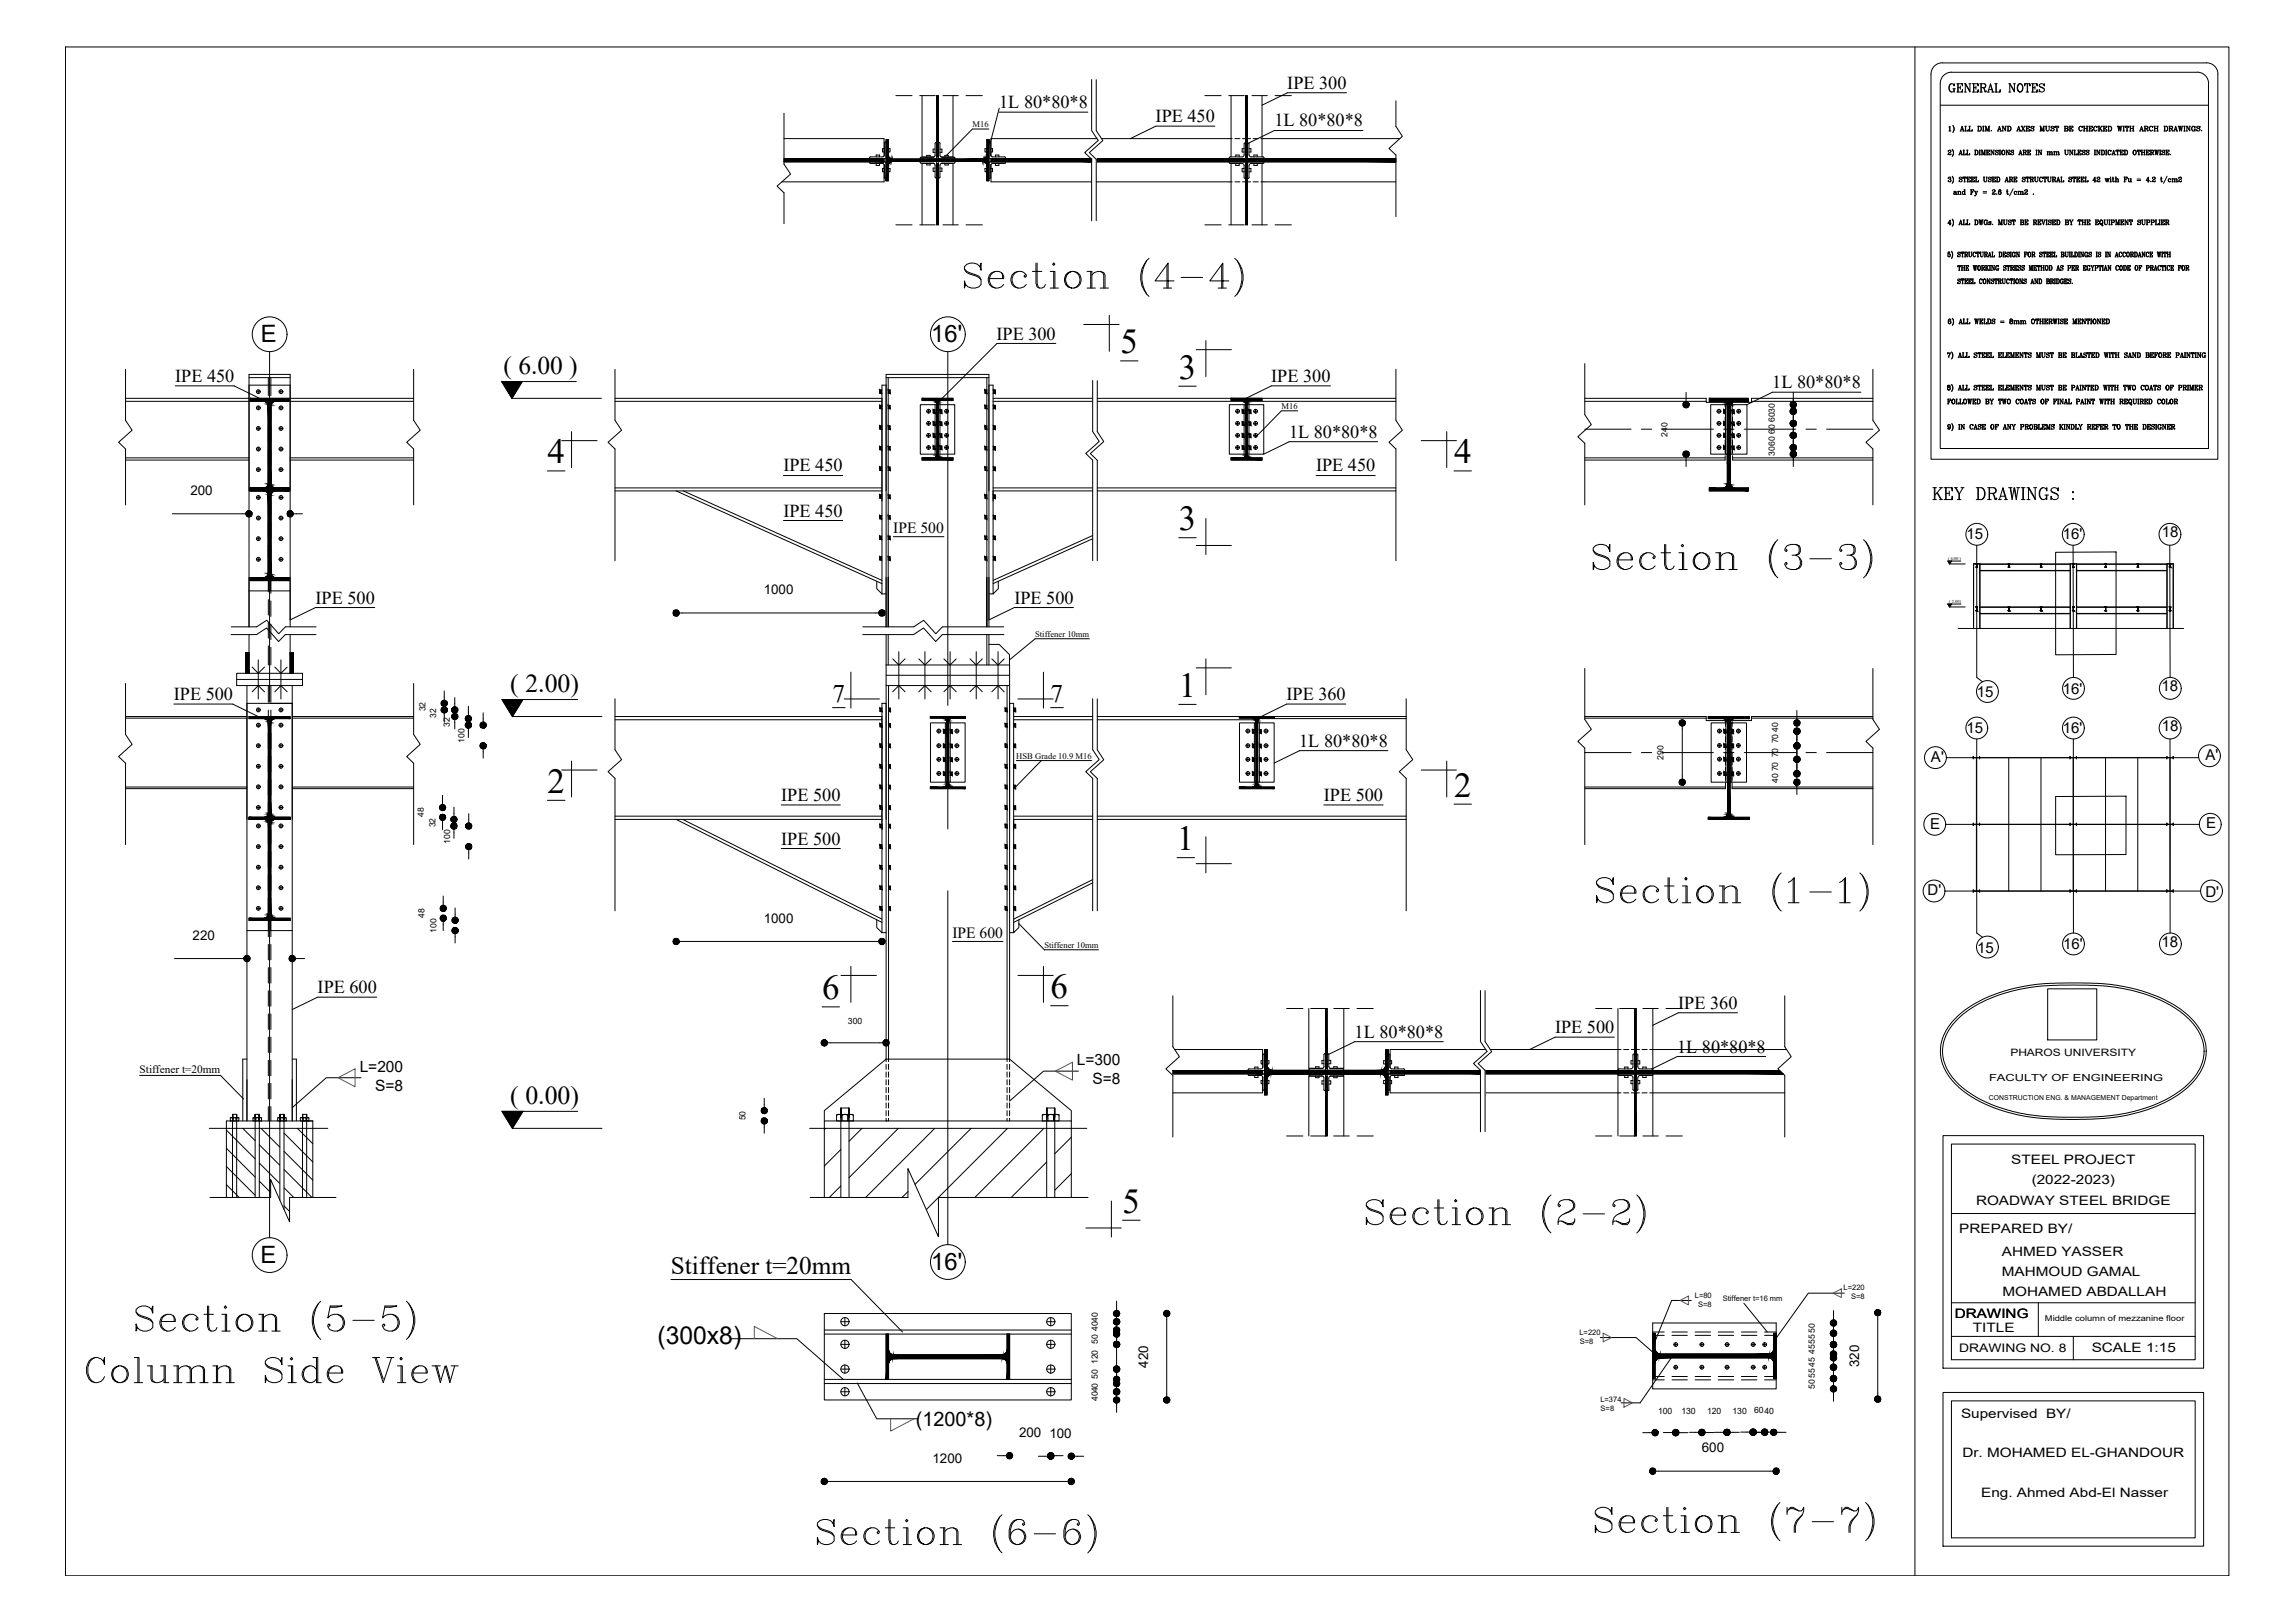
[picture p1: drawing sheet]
<svg xmlns="http://www.w3.org/2000/svg" width="841mm" height="594mm" viewBox="0 0 841 594" stroke-linecap="round" stroke-linejoin="round" font-family="sans-serif">
<defs><g id="words">
<g font-size="20.3">
<text x="499.5" y="453">Section (2-2)</text>
<text x="48.7" y="491.8">Section (5-5)</text>
<text x="298.4" y="570.1">Section (6-6)</text>
</g>
<g font-size="19.8">
<text x="352.1" y="109.7">Section (4-4)</text>
<text x="582.8" y="212.7">Section (3-3)</text>
<text x="583.8" y="334.8">Section (1-1)</text>
<text x="583.5" y="565.5">Section (7-7)</text>
</g>
<text font-size="14.1" x="30.3" y="507.6">Column Side View</text>
<g font-size="12.8">
<text x="410.6" y="129.4">5</text>
<text x="432" y="138.7">3</text>
<text x="200.6" y="169.7">4</text>
<text x="532.8" y="169.7">4</text>
<text x="432" y="194.2">3</text>
<text x="432" y="255.2">1</text>
<text x="200.6" y="290.3">2</text>
<text x="532.8" y="291.7">2</text>
<text x="431.3" y="311.3">1</text>
<text x="301.3" y="366">6</text>
<text x="385" y="365.6">6</text>
<text x="411.4" y="444.1">5</text>
</g>
<g font-size="9.5">
<text x="187" y="253.4">( 2.00)</text>
<text x="187" y="404.2">( 0.00)</text>
</g>
<g font-size="9.3">
<text x="184.5" y="137">( 6.00 )</text>
<text x="305.1" y="257.1">7</text>
<text x="385" y="257.1">7</text>
</g>
<text font-size="9.2" x="245.9" y="466.7">Stiffener t=20mm</text>
<text font-size="9.1" x="240.9" y="492.3">(300x8)</text>
<g font-size="8.7">
<text x="95.6" y="125.4">E</text>
<text x="341.2" y="125.4">16'</text>
<text x="95.5" y="462.7">E</text>
<text x="341.2" y="465.2">16'</text>
</g>
<text font-size="7.9" x="707" y="184.1">KEY DRAWINGS :</text>
<text font-size="7.3" x="335.6" y="522.1">(1200*8)</text>
<g font-size="6.7">
<text x="471.7" y="32.5">IPE 300</text>
<text x="366.2" y="39.6">1L 80*80*8</text>
<text x="423.5" y="44.8">IPE 450</text>
<text x="467" y="46.3">1L 80*80*8</text>
<text x="365.2" y="124.3">IPE 300</text>
<text x="64.2" y="139.9">IPE 450</text>
<text x="465.9" y="139.9">IPE 300</text>
<text x="649.5" y="142.2">1L 80*80*8</text>
<text x="472.4" y="160.3">1L 80*80*8</text>
<text x="287.1" y="172.7">IPE 450</text>
<text x="482.3" y="172.7">IPE 450</text>
<text x="287.1" y="189.2">IPE 450</text>
<text x="115.6" y="221.1">IPE 500</text>
<text x="371.7" y="221.1">IPE 500</text>
<text x="63.7" y="256.4">IPE 500</text>
<text x="471.5" y="256.4">IPE 360</text>
<text x="476.1" y="273.5">1L 80*80*8</text>
<text x="286.3" y="293.3">IPE 500</text>
<text x="485.1" y="293.3">IPE 500</text>
<text x="286.3" y="309.3">IPE 500</text>
<text x="116.4" y="363.8">IPE 600</text>
<text x="615" y="369.5">IPE 360</text>
<text x="496.4" y="380">1L 80*80*8</text>
<text x="569.9" y="378.4">IPE 500</text>
<text x="614.6" y="385.5">1L 80*80*8</text>
</g>
<text font-size="6.6" x="713" y="34.9">GENERAL NOTES</text>
<g font-size="5.7">
<text x="327.3" y="195.3">IPE 500</text>
<text x="349" y="343.6">IPE 600</text>
<text x="131.8" y="392.6">L=200</text>
<text x="394.7" y="390.2">L=300</text>
<text x="137.5" y="399.4">S=8</text>
<text x="400.3" y="397">S=8</text>
</g>
<g font-size="5.5">
<text x="720.6" y="197.5">15</text>
<text x="755.9" y="197.6">16'</text>
<text x="792.2" y="196.9">18</text>
<text x="724.5" y="255.4">15</text>
<text x="756" y="254">16'</text>
<text x="792" y="253.3">18</text>
<text x="720.6" y="268.5">15</text>
<text x="755.9" y="268.5">16'</text>
<text x="792.2" y="267.8">18</text>
<text x="707.6" y="279.1">A'</text>
<text x="808.2" y="278.2">A'</text>
<text x="707.3" y="303.5">E</text>
<text x="808.5" y="303.3">E</text>
<text x="706.4" y="328">D'</text>
<text x="808.2" y="328.4">D'</text>
<text x="756" y="347.6">16'</text>
<text x="792.1" y="346.9">18</text>
<text x="724.5" y="349">15</text>
</g>
<g font-size="4.9">
<text x="69.8" y="181.3">200</text>
<text x="279.9" y="217.6">1000</text>
<text x="279.9" y="338">1000</text>
<text x="70.6" y="344.2">220</text>
<text x="420.7" y="500.9" transform="rotate(-90 420.7 500.9)">420</text>
<text x="681.3" y="500.7" transform="rotate(-90 681.3 500.7)">320</text>
<text x="373.5" y="526.3">200</text>
<text x="384.6" y="526.5">100</text>
<text x="623.6" y="532">600</text>
<text x="341.7" y="535.7">1200</text>
</g>
<g font-size="4.8">
<text x="737.1" y="426.4">STEEL PROJECT</text>
<text x="744.5" y="433.5">(2022-2023)</text>
<text x="724.1" y="441.3">ROADWAY STEEL BRIDGE</text>
<text x="718" y="451.6">PREPARED BY/</text>
<text x="733.6" y="460.2">AHMED YASSER</text>
<text x="733.6" y="467.3">MAHMOUD GAMAL</text>
<text x="733.8" y="474.8">MOHAMED ABDALLAH</text>
<text x="716.3" y="482.6">DRAWING</text>
<text x="723" y="487.7">TITLE</text>
<text x="766.5" y="495.1">SCALE 1:15</text>
<text x="718.6" y="519.5">Supervised BY/</text>
<text x="719.1" y="533.6">Dr. MOHAMED EL-GHANDOUR</text>
<text x="726" y="548.4">Eng. Ahmed Abd-El Nasser</text>
</g>
<text font-size="4.3" x="718" y="495.1">DRAWING NO. 8</text>
<text font-size="4.1" x="51.2" y="393">Stiffener t=20mm</text>
<text font-size="3.7" x="736.7" y="386.7">PHAROS UNIVERSITY</text>
<text font-size="3.6" x="728.9" y="396">FACULTY OF ENGINEERING</text>
<g font-size="3.2">
<text x="650.4" y="154.6" transform="rotate(-90 650.4 154.6)">6030</text>
<text x="611.1" y="159.9" transform="rotate(-90 611.1 159.9)">240</text>
<text x="650.4" y="159" transform="rotate(-90 650.4 159)">60</text>
<text x="650.4" y="166.9" transform="rotate(-90 650.4 166.9)">3060</text>
<text x="156" y="260.5" transform="rotate(-90 156 260.5)">32</text>
<text x="159.8" y="262.9" transform="rotate(-90 159.8 262.9)">32</text>
<text x="164.8" y="266.1" transform="rotate(-90 164.8 266.1)">32</text>
<text x="651.7" y="268" transform="rotate(-90 651.7 268)">40</text>
<text x="170.3" y="272.1" transform="rotate(-90 170.3 272.1)">100</text>
<text x="651.7" y="272.3" transform="rotate(-90 651.7 272.3)">70</text>
<text x="609.6" y="278.2" transform="rotate(-90 609.6 278.2)">290</text>
<text x="651.7" y="277.4" transform="rotate(-90 651.7 277.4)">70</text>
<text x="651.7" y="286.6" transform="rotate(-90 651.7 286.6)">40</text>
<text x="651.7" y="282.5" transform="rotate(-90 651.7 282.5)">70</text>
<text x="155.3" y="299.3" transform="rotate(-90 155.3 299.3)">48</text>
<text x="159.5" y="303.1" transform="rotate(-90 159.5 303.1)">32</text>
<text x="164.9" y="309" transform="rotate(-90 164.9 309)">100</text>
<text x="155.6" y="336.2" transform="rotate(-90 155.6 336.2)">48</text>
<text x="160" y="341.7" transform="rotate(-90 160 341.7)">100</text>
<text x="310.8" y="375.1">300</text>
<text x="273.2" y="410.4" transform="rotate(-90 273.2 410.4)">50</text>
<text x="402.4" y="487.3" transform="rotate(-90 402.4 487.3)">40</text>
<text x="402.4" y="492.3" transform="rotate(-90 402.4 492.3)">50</text>
<text x="665.1" y="495.9" transform="rotate(-90 665.1 495.9)">455550</text>
<text x="402.4" y="499.7" transform="rotate(-90 402.4 499.7)">120</text>
<text x="402.4" y="510" transform="rotate(-90 402.4 510)">40</text>
<text x="402.4" y="505.1" transform="rotate(-90 402.4 505.1)">50</text>
<text x="665.1" y="508.6" transform="rotate(-90 665.1 508.6)">505545</text>
<text x="607.6" y="517.9">100</text>
<text x="616.1" y="517.8">130</text>
<text x="625.5" y="517.8">120</text>
<text x="634.9" y="517.8">130</text>
<text x="642.8" y="517.7">6040</text>
</g>
<g font-size="3.1">
<text x="356.4" y="46.6">M16</text>
<text x="469.6" y="149.8">M16</text>
<text x="379.3" y="233.3">Stiffener 10mm</text>
<text x="372.4" y="277.9">HSB Grade 10.9 M16</text>
<text x="382.7" y="347.2">Stiffener 10mm</text>
</g>
<text font-size="2.9" x="749.4" y="484">Middle column of mezzanine floor</text>
<g font-size="2.8">
<text x="675.6" y="472.6">L=220</text>
<text x="621.1" y="475.2">L=80</text>
<text x="622.3" y="478.6">S=8</text>
<text x="631.3" y="476.4">Stiffener t=16 mm</text>
<text x="678.3" y="475.9">S=8</text>
<text x="578.8" y="488.8">L=220</text>
<text x="578.9" y="492.2">S=8</text>
<text x="586.5" y="513.5">L=374</text>
<text x="586.6" y="516.8">S=8</text>
</g>
<text font-size="2.5" x="728.9" y="402.8">CONSTRUCTION ENG. &amp; MANAGEMENT Department</text>
<g font-size="1.6">
<text x="713.9" y="205">( 6.00 )</text>
<text x="714.3" y="220.7">( 2.00)</text>
</g>
</g></defs>
<!-- layer: base -->
<g fill="none" stroke="#000" stroke-width=".37">
<path d="M91.3 137.1v92.5M106.3 137.1v92.5M324.7 137.1v92.5M325.5 138.3v91.3v-18.1M361.6 138.3v91.3v-18.1M362.4 137.1v92.5M91.3 141.1h15M225.4 145.9h97.8M225.4 147h97.8M363.9 145.9h36.5M363.9 147h36.5M402.1 145.9h109.4"/>
<path d="M402.1 147h54.1M457.4 147h54.1M225.4 178.7h97.8M225.4 179.8h97.8M247.8 179.8l75.4 34M250.4 179.8l72.8 32.8M363.9 178.7h36.5M363.9 179.8h36.5M402.1 178.7h109.4M402.1 179.8h109.4M63.1 188.2h25.9M108.6 188.2h2.3"/>
<path d="M400.4 197.3l-36.5 16.5M400.4 196.1l-36.5 16.5M91.3 216.4h15M98.4 212.7v3.7M99.2 212.7v3.7M723.2 206.6h73.2M725.5 206.5v23.7M725.6 209.1h33M725.6 208.9h33M725.6 206.7h33M760.9 206.5v23.7M761 209.1h33.1"/>
<path d="M761 208.9h33.1M761 206.7h33.1M91.3 232.4v14.2v-7.6h-1.3v7.6M106.3 232.4v14.2v-7.6h1.3v7.6M250 224.5h71M324.7 232.4v11.2M325.5 232.4v11.2M361.6 232.4v11.2M362.4 236h3.8l3.7 3.8v3.8M362.4 232.4v11.2M717.6 230.2h82.6M723.2 230.2v-23.7h2.4v23.7"/>
<path d="M725.6 224.8h33M725.6 224.7h33M725.6 222.4h33M725.6 222.3h33M758.6 230.2v-23.7h2.4v23.7M761 224.8h33.1M761 224.7h33.1M761 222.4h33.1M761 222.3h33.1M794.1 230.2v-23.7h2.3v23.7M90.5 251.1v159.5M90.5 257.6h16.6"/>
<path d="M107.1 251.1v159.5M324.7 251.1v136.8M325.6 251.1v136.8M369 251.1v136.8M370 251.1v136.8M225.4 263.6h97.8M225.4 262.4h97.8M371.5 263.6h28.9M371.5 262.4h28.9M402.1 263.6h57.5M402.1 262.4h113.2M461.6 263.2h53.7"/>
<path d="M225.4 298.9h97.8M371.5 298.9h28.9M402.1 298.9h113.2M225.4 300.1h97.8M247.8 300.1l75.4 37.7M250.2 300.1l73 36.5M371.5 300.1h28.9M402.1 300.1h113.2M98.4 337.1v3.7M99.2 337.1v3.7M400.4 323.4l-28.9 14.4M400.4 322.2l-28.9 14.4"/>
<path d="M64 351.1h24.3M90.5 340.8h16.6M109.4 351.1h2.2M250 344.8h71M750.4 362.2h18v18.7h-18zM90.5 387.9h-1.5v22.7M107.1 387.9h1.5v22.7M463.4 392.1v1.2M76.7 413.3h43.4M83 413.9l10.5 10.5M89 413.3l4.5 4.5M95 419.3l7.5 7.4"/>
<path d="M95.7 413.3l6.8 6.8M102.3 413.3l.3 .2M104.1 415l10.5 10.6M109 413.3l5.6 5.6M83 420.6l10.5 10.5M83 427.2l10.5 10.6M83 433.9l4.7 4.7M83 438.6v-28h31.6v28M95 426l7.4 7.4M95 432.6l4.1 4.1M104.1 421.7l10.5 10.5M104.1 428.4l10.2 10.2"/>
<path d="M104.1 435.1l3.5 3.5M104.1 441.7l2.1 2.1M302.1 481.1h90.5v31.7h-90.5zM302.1 488.6h90.5M302.1 487.1h90.5M605.6 484.6h45.3v24.1h-45.3zM605.6 489.1h4.3M605.6 487.9h4.3M612.7 489.1h5.6M612.7 487.9h5.6M621.2 489.1h5.7M621.2 487.9h5.7"/>
<path d="M629.7 489.1h5.6M629.7 487.9h5.6M638.2 489.1h5.6M638.2 487.9h5.6M646.6 489.1h4.3M646.6 487.9h4.3M302.1 505.2h90.5M302.1 506.7h90.5M605.6 504.2h4.3M605.6 505.4h4.3M612.7 504.2h5.6M612.7 505.4h5.6"/>
<path d="M621.2 504.2h5.7M621.2 505.4h5.7M629.7 504.2h5.6M629.7 505.4h5.6M638.2 504.2h5.6M638.2 505.4h5.6M646.6 504.2h4.3M646.6 505.4h4.3"/>
</g>
<!-- layer: Frame -->
<g fill="none" stroke="#000" stroke-width=".37">
<path d="M701.7 17.2v559.9M337.9 35v22.5h4.4M343.3 35v17.2M343.9 35v17.2M349.2 35v22.5h-4.4M342.3 59.9h-4.4v22.5M343.3 57.5h.6M343.3 59.9h.6M344.8 59.9h4.4v22.5M343.3 65.2v17.2M343.9 65.2v17.2M86.7 246.6h24.2v4.5h-24.2z"/>
<path d="M86.7 248.8h24.2M324.7 243.6v7.5M370 243.6v7.5M724.3 277.5v48.9M725.5 277.5h33.1M736.1 277.5v48.9M747.9 277.5v48.9M759.7 277.5v48.9M760.9 277.5h33.1M771.6 277.5v48.9M783.4 277.5v48.9M795.2 277.5v48.9"/>
<path d="M725.5 301.9h33.1M760.9 301.9h33.1M725.5 326.4h33.1M760.9 326.4h33.1M479.6 369.4v21.9h5.2M485.8 369.4v16.6M486.4 369.4v16.6M492.4 369.4v21.9h-5.2M484.8 394.2h-5.2v21.9M485.8 399.5v16.6M485.8 391.3h.6M485.8 394.2h.6"/>
<path d="M486.4 399.5v16.6M487.2 394.2h5.2v21.9M302.1 413.3v25.3M302.5 413.3l-.4 .4M315.9 413.3l-4.8 4.7M329.2 413.3l-18.1 18M342.5 413.3l-25.3 25.3M355.9 413.3l-20.6 20.5M369.2 413.3l-29.7 29.7M382.6 413.3l-25.4 25.3M392.6 416.5l-6.1 6.1M392.6 413.3v25.3"/>
<path d="M308.1 421l-6 6.1M308.1 434.4l-4.2 4.2M332.7 436.4l-2.1 2.2M383.6 425.6l-13 13M392.6 429.9l-6.1 6M343.9 451.9l-.3 .3"/>
</g>
<!-- layer: Puring -->
<g fill="none" stroke="#000" stroke-width=".37">
<path d="M366.2 39.6l-3.2 12.5M400 29.1v18.7l2.4 3.6-4.9 4.5 2.5 2.4v22.6M401.7 29.2v18.7l2.4 3.6-4.9 4.4 2.5 2.4v22.5M493.5 34h-21.8l-9.2 4.5M511.5 36.9v9.4l2.4 3.6-4.9 4.5 2.5 2.4v22.5M711 38.5h98.3M711.8 23h96.8M711.8 23a4.2 4.2 0 0 0-4.2 4.2v141h105.1v-141M715.2 26.5h90M715.2 26.4a4.2 4.2 0 0 0-4.2 4.2v133.7h98.3v-133.7a4.1 4.1 0 0 0-4.1-4.2M808.6 23a4.2 4.2 0 0 1 4.2 4.2M287.3 41.5v18.6l2.4 3.7-4.9 4.4 2.5 2.4v11.3"/>
<path d="M362.4 47.3h-6l-9.5 9.6M366.2 41.1h32.4M423.5 46.2h21.7M423.5 46.2l-9.3 4.6M499.4 47.8h-32.4l-9.3 4.5M397.2 118.8h12.9M406.5 115.5v13.2M46 135.3v18.6l2.4 3.7-4.9 4.4 2.5 2.4v20.5M151.6 135.3v18.6l2.4 3.7-5 4.4 2.6 2.4v20.5M225.4 135.3v18.6l2.4 3.7-5 4.4 2.6 2.4v41M365.2 125.8h21.7M365.2 126l-19.9 19.9"/>
<path d="M400.4 139.4v18.6l2.4 3.7-4.9 4.4 2.5 2.4v36.9M402.1 139.4v18.7l2.4 3.6-4.9 4.4 2.5 2.5v36.8M410.6 132.2h6.4M438.3 128.1h13M441.9 124.7v13.2M511.5 135.3v18.6l2.4 3.7-4.9 4.4 2.5 2.4v41M580.8 133.2v18.7l2.4 3.6-5 4.4 2.6 2.5v22.5M686.3 135.3v18.6l2.4 3.7-4.9 4.4 2.5 2.4v20.5M64.2 141.3h21.7l9.2 4.6M209.5 158.1v13.2M432 141.4h6.3M469.5 150.5l-9.4 9.7"/>
<path d="M469.6 150.5h6M487.6 141.3h-21.7l-9.3 4.6M530.2 158.1v13.2M681.9 143.7h-32.4l-9.3 4.5M200.6 172.5h6.4M205.9 161.4h12.9M287.1 174.2h21.7M482.3 174.2h21.7M504.9 161.8h-32.5l-9.3 4.5M520.8 161.4h12.9M532.8 172.5h6.4M287.1 190.6h21.7"/>
<path d="M327.3 196.6h18.6M432 196.9h6.3M438.3 199.8h13M441.9 189.9v13.2M84.7 232.4h9.3l3.7-2.4 4.4 5 2.4-2.6h11.3M84.7 229.6h9.4l3.6-2.4 4.4 4.9 2.5-2.5h11.2M137.3 222.5h-21.7l-9.3 4.5M316.1 232.4h18.7l3.6-2.4 4.5 5 2.4-2.6h22.6M316.2 229.6h18.6l3.7-2.4 4.4 4.9 2.5-2.5h22.4M393.4 222.5h-21.7l-9.3 4.5M399.2 233.9h-19.9l-9.4 7.8M46 250.3v18.7l2.4 3.6-4.9 4.5 2.5 2.4v29.8"/>
<path d="M63.7 257.9h21.7M85.3 257.9l9.3 4.5M151.6 250.3v18.7l2.4 3.6-5 4.5 2.6 2.4v29.8M225.4 255.9v18.7l2.4 3.6-5 4.4 2.6 2.5v48.5M305.1 259.2h4.6M309.4 256h12.9M311.8 246.2v13.1M373 256h12.9M382.4 246.2v13.1M385 259.2h4.7M400.4 255.9v18.7l2.4 3.6-4.9 4.4 2.5 2.5v48.5M402.1 256v18.6l2.4 3.7-4.9 4.4 2.5 2.4v48.5"/>
<path d="M432 258h6.3M438.3 244.6h13M441.9 241.3v13.2M493.2 257.9h-21.7l-9.3 4.5M515.3 255.9v18.7l2.4 3.6-4.9 4.4 2.5 2.5v48.5M580.8 244.8v18.7l2.4 3.6-5 4.4 2.6 2.5v35.3M686.3 244.8v18.7l2.4 3.6-4.9 4.4 2.5 2.5v35.3M209.5 278.7v13.2M372.4 278.6h27.7M381.6 278.6l-9.4 9.6M476.1 274.9h32.5M476.2 275l-9.3 4.5"/>
<path d="M530.2 278.7v13.2M200.6 293.1h6.4M205.9 282h12.9M286.3 294.8h21.7M485.1 294.8h21.7M520.8 282h12.9M532.8 294.5h6.4M286.3 310.8h21.7M431.3 314.1h6.5M438.3 316.3h13M441.9 306.5v13.2M373.4 338.3l9.4 9.7"/>
<path d="M308.2 357.3h13M311.8 354v13.1M349 344.8h18.6M373 357.3h12.9M382.4 354v13.1M382.7 347.9h19.9M138.1 365.2h-21.7l-9.3 4.6M301.3 368.8h6.4M385 368.4h6.4M429.8 364.7v18.7l2.4 3.6-4.9 4.5 2.5 2.4v22.5M542.5 362.8v18.7l2.4 3.6-4.9 4.4 2.5 2.5v22.5M544.2 362.9v18.6l2.4 3.7-4.9 4.4 2.5 2.4v22.5"/>
<path d="M591.6 379.9h-21.7l-9.3 4.5M636.7 370.9h-21.7l-9.3 4.6M654 364.7v18.7l2.4 3.6-4.9 4.5 2.5 2.4v22.5M716.2 373.4a46.8 46.8 0 0 1 26.4-12.3l5.9-.8 5.6-.2 16.9 .2a57.2 57.2 0 0 1 28.8 9.9 19.6 19.6 0 0 1 8.7 14.2 18.4 18.4 0 0 1-8 14.9 56 56 0 0 1-30.9 10.4l-8.1 .3-9.5-.2a59.7 59.7 0 0 1-31.6-9.5 19.8 19.8 0 0 1-9.3-15.3 17.2 17.2 0 0 1 5.1-11.6zM716.8 373.9a46.3 46.3 0 0 1 24.9-11.9l5.7-.8 5-.3 12.2-.1 6.1 .3a56.3 56.3 0 0 1 29.3 10.2 17.6 17.6 0 0 1 7.7 14.8 20.2 20.2 0 0 1-10.3 14.5 63.2 63.2 0 0 1-34.1 8.6l-12-.2a57.7 57.7 0 0 1-31.1-9.8 18.1 18.1 0 0 1-8.3-14.8 16.4 16.4 0 0 1 4.9-10.5zM51.2 393.9h29.6l8.5 8.6M528.9 381.5h-32.5l-9.2 4.6M647.1 386.9h-32.5l-9.2 4.6M712 415.9h95.5v85.2h-95.5zM715.1 419h89.3v79h-89.3zM76.9 438.6h22.3v-6.6l6.9 15.5v-8.9h17M296.9 438.6h35.8v-10.6l11.2 25v-14.4h54.8"/>
<path d="M407.3 439.9v13.2M397.9 449.8h13M411.4 446.9h6.4M715.1 444.5h89.3M245.9 468.6h65.9M311.8 468.6l18.9 19.3M715.1 477.2h89.3M747 477.2v12.3M715.1 489.5h89.3M759.8 489.5v8.5M712 510h95.5v56.3h-95.5zM715.1 513.1h89.3v50.2h-89.3z"/>
</g>
<!-- layer: FRAME STEEL -->
<path d="M24 17.2h792.8v559.9h-792.8z" fill="none" stroke="#000" stroke-width=".37"/>
<!-- layer: Text -->
<g fill="none" stroke="#000" stroke-width=".37">
<path d="M714 55.3l-.1 .1a.54 .54 0 0 1 .6-.4 .54 .54 0 0 1 .5 .5l-.9 .6-.2 .6M714.2 46.5l.4-.3v1.8M714.2 48h.7M714.5 46.3v1.7M714.6 55l.3 .5-.6 .5M715 56.5l-1.1 .1M715 56.3l-.2 .4-.7-.2M715.4 54.7a1.93 1.93 0 0 1 0 2.6M715.5 54.8l.3 1-.3 1.3M715.6 45.9a1.82 1.82 0 0 1 0 2.6M715.8 46.1l.3 .9-.3 1.4M717.8 56.7h.5"/>
<path d="M718 56.7l.5-1.7 .5 1.7M718.1 56.2h.7M718.3 48h.5M718.5 48l.5-1.8 .6 1.8M718.5 55.2l.4 1.5M718.6 47.5h.8M718.7 56.7h.4M719 46.5l.5 1.5M719.3 48h.5M719.4 56.7h1.1v-.5l-.1 .5M719.4 55h.5M719.6 55v1.7"/>
<path d="M719.7 55v1.7M720 48h1.3v-.5l-.1 .5M720 46.2h.6M720.2 46.2v1.8M720.3 46.2v1.8M720.7 56.7h1.1v-.5v.5M720.7 55h.5M720.9 55v1.7M721 55v1.7M721.5 48h1.2v-.5v.5M721.5 46.2h.6M721.7 46.2v1.8"/>
<path d="M721.8 46.2v1.8M723.6 55h.8a.94 .94 0 0 1 .5 .9 .94 .94 0 0 1-.5 .8h-.8M723.8 55v1.7M724.4 55a1.03 1.03 0 0 1 0 1.7M724.7 46.2h.8a.94 .94 0 0 1 .6 .9 .94 .94 0 0 1-.6 .9h-.8M724.9 46.2v1.8M725 46.2v1.8M725.2 56.7h.5M725.2 55h.5M725.5 55v1.7M725.5 46.2a1.01 1.01 0 0 1 0 1.8M726 56.7h.5"/>
<path d="M726 55h.3l.5 1.5M726.3 56.7v-1.7l.5 1.7 .5-1.7v1.7M726.5 48h.6M726.5 46.2h.6M726.8 46.2v1.8M727.1 56.7h.5M727.3 55h.3M727.4 55v1.7M727.4 48h.5M727.4 46.2h.3M727.7 46.2l.5 1.8 .6-1.8v1.8M727.7 46.2v1.8"/>
<path d="M727.7 46.2l.5 1.5M727.9 55h1.2v.5l-.1-.5M727.9 56.7h1.2v-.5l-.1 .5M728.1 55v1.7M728.2 55v1.7M728.2 55.8h.4M728.6 48h.5M728.6 55.5v.6M728.8 46.2h.3M728.9 46.2v1.8M729.5 56.7h.4M729.5 55h.3l.9 1.6"/>
<path d="M729.7 47.8h.1M729.7 55v1.7M730.4 55h.5M730.7 55v1.7l-.9-1.5M731.3 55.4l1 .7-.2 .5h-.6l-.2-.4v.5v-.2M731.9 48h.5M732.1 48l.6-1.8 .6 1.8M732.2 55.2l.1-.2v.5a.47 .47 0 0 0-.6-.5 .47 .47 0 0 0-.3 .6l.9 .5M732.3 47.5h.7M732.6 56.7h.6M732.6 55h.6M732.7 46.5l.5 1.5"/>
<path d="M732.9 55v1.7M732.9 48h.5M733.7 48h.5M733.7 46.2h.3l1 1.6M733.9 46.2v1.8M734 55a.79 .79 0 0 0-.5 1 .79 .79 0 0 0 1.1 .5 .75 .75 0 0 0 .2-1.1 .75 .75 0 0 0-1.1-.2v1.1l.3 .4M734.2 55a1.05 1.05 0 0 1 0 1.7M734.8 46.2h.4M735 46.2v1.8l-1-1.6M735.1 56.7h.4M735.1 55h.3l.9 1.6M735.3 55v1.7"/>
<path d="M735.6 46.2h.8a.92 .92 0 0 1 .6 .9 .92 .92 0 0 1-.6 .9h-.8M735.8 46.2v1.8M735.9 46.2v1.8M736 55h.5M736.3 55v1.7l-.9-1.5M736.4 46.2a.97 .97 0 0 1 .5 .9 .97 .97 0 0 1-.5 .9M736.9 55.4l1 .7-.1 .5h-.7l-.2-.4v.5v-.2M737.8 55.2l.1-.2v.5a.47 .47 0 0 0-.6-.5 .47 .47 0 0 0-.3 .6l.9 .5M739 48h.5M739.2 48l.6-1.8 .6 1.8M739.3 47.5h.8M739.8 46.5l.5 1.5"/>
<path d="M739.8 56.7h.4M739.9 56.7l.5-1.7 .5 1.7M740 48h.5M740.1 56.2h.6M740.4 55.2l.5 1.5M740.6 48h.6M740.6 46.2h.6M740.6 56.7h.5M740.8 46.2l1.1 1.8M740.9 46.2l1.1 1.8M741.3 55h.9l.4 .3-.2 .4-.8 .1M741.3 56.7h.5"/>
<path d="M741.5 55v1.7M741.6 55v1.7M741.7 48h.4M741.7 46.2h.4M742 55.8l.6 .9-.5-.8M742 46.2l-1.2 1.8M742.2 55l.3 .3-.3 .5M742.4 46.2h1.3v.5l-.1-.5M742.4 48h1.3v-.5l-.1 .5M742.6 46.2v1.8M742.7 46.2v1.8M742.7 47h.5"/>
<path d="M742.9 55h1.2v.5l-.1-.5M742.9 56.7h1.2v-.5l-.1 .5M743.1 55v1.7M743.2 46.7v.7M743.2 55v1.7M743.2 55.8h.5M743.7 55.5v.6M744.2 46.6l1 .5a.56 .56 0 0 1-.2 .9 .56 .56 0 0 1-.8-.5v.5l.1-.3M745.3 46.5v-.3v.5a.5 .5 0 0 0-.5-.5 .5 .5 0 0 0-.4 .7l.9 .5M746 56.7h.6M746 55h.6M746.3 55v1.7"/>
<path d="M746.9 56.7h.4M746.9 55h.3l.9 1.6M747.1 55v1.7M747.5 48h.5M747.5 46.2h.3l.5 1.5M747.8 55h.5M748.1 55v1.7l-.9-1.5M748.7 48h.5M749.2 46.2h-.2l-.1 1.8v-1.8l-.6 1.8-.5-1.8v1.8M749.5 46.2h.6M749.8 46.2v1.3l.5 .5 .6-.3v-1.5M749.9 46.2v1.3l.4 .5"/>
<path d="M750.1 56.7h.5M750.1 55.6h.3v1.1M750.3 55.6v1.1M750.4 55.8l.7-.2 .1 1.1M750.7 46.2h.5M750.9 55.6l.2 1.1M750.9 56.7h.5M751.2 55.8l.8-.2v1.1M751.6 46.6l1 .5a.56 .56 0 0 1-.2 .9 .56 .56 0 0 1-.8-.5v.5l.1-.3M751.7 55.6l.3 1.1M751.7 56.7h.5M752.5 55.6h.3v1.1"/>
<path d="M752.5 56.7h.6M752.7 46.5l.1-.3v.5a.5 .5 0 0 0-.6-.5 .5 .5 0 0 0-.4 .7l1 .5M752.8 55.8l.8-.2 .1 1.1M753.3 46.2l-.1 .5v-.5h1.2v.5l-.1-.5M753.4 55.6l.2 1.1M753.4 56.7h.5M753.5 48h.6M753.7 55.8l.7-.2 .1 1.1M753.8 46.2v1.8M754.2 55.6l.2 1.1M754.2 56.7h.5M756.5 46.2l1.2 .1 .2 .4-.4 .3"/>
<path d="M756.5 48l1.2-.1 .2-.5-.4-.4 .3 .4-.3 .6M756.6 55h.5M756.7 46.2v1.8M756.8 55v1.2l.4 .5 .6-.2v-1.5M756.9 55v1.2l.3 .5M757.5 46.2l.3 .3-.1 .4-.9 .1M757.6 55h.4M758.3 46.2h1.3v.5l-.1-.5M758.3 48h1.3v-.5l-.1 .5M758.3 56.7h.5M758.3 55h.3l.9 1.6M758.5 46.2v1.8"/>
<path d="M758.6 55v1.7M758.6 47h.5M758.6 46.2v1.8M759.1 46.7v.7M759.3 55h.4M759.5 55v1.7l-.9-1.5M760 56.7h1.1v-.5v.5M760 55h.5M760.3 55v1.7M761.4 55h1.2v.5l-.1-.5M761.4 56.7h1.2v-.5l-.1 .5M761.6 55v1.7"/>
<path d="M761.7 55v1.7M761.7 55.8h.4M762.1 55.5v.6M762.4 46.2a.97 .97 0 0 0-.5 .9 .97 .97 0 0 0 .5 .9M763 46.5v.2v-.5v.3l-.2-.2a.77 .77 0 0 0-1 .9 .77 .77 0 0 0 1.2 .5v-.1M763 55.4l1 .6a.51 .51 0 0 1-.4 .7 .51 .51 0 0 1-.6-.5v.5l.1-.2M763.5 48h.5M763.5 46.2h.5M763.7 46.2v1.8M763.8 47h1M763.8 46.2v1.8M764 55.2l.1-.2v.5a.47 .47 0 0 0-.6-.5 .47 .47 0 0 0-.3 .6l.9 .5"/>
<path d="M764.5 55.4l1 .7-.3 .6-.5-.1-.2-.4v.5l.1-.2M764.5 48h.6M764.5 46.2h.6M764.8 46.2v1.8M764.9 46.2v1.8M765.5 46.2h1.3v.5l-.1-.5M765.5 48h1.3v-.5l-.1 .5M765.5 55.2v-.2v.5a.45 .45 0 0 0-.5-.5 .45 .45 0 0 0-.3 .6l.8 .5M765.7 46.2v1.8M765.8 46.2v1.8M765.8 47h.5M766.3 46.7v.7"/>
<path d="M767.4 56.7h.6M767.4 55h.6M767.7 55v1.7M767.8 46.2a.97 .97 0 0 0-.5 .9 .97 .97 0 0 0 .5 .9M768.3 56.7h.4M768.3 55h.2l.9 1.6M768.4 46.5l.1 .2v-.5l-.1 .3-.1-.2a.78 .78 0 0 0-1.1 .8 .78 .78 0 0 0 1.2 .6l.1-.1M768.5 55v1.7M768.9 48h.6M768.9 46.2h.6M769.1 46.2v1.8M769.2 46.2v1.8"/>
<path d="M769.2 55h.4M769.4 55v1.7l-.9-1.5M769.6 47l.7 1M769.9 55h.8a.94 .94 0 0 1 .5 .9 .94 .94 0 0 1-.5 .8h-.8M769.9 48h.6M769.9 46.2h.6M770.2 55v1.7M770.3 46.2l-1.1 1.1M770.7 46.2h1.3v.5l-.1-.5M770.7 48h1.3v-.5l-.1 .5M770.7 55a1.03 1.03 0 0 1 0 1.7M771 46.2v1.8"/>
<path d="M771 47h.5M771.5 46.7v.7M771.6 56.7h.5M771.6 55h.5M771.8 55v1.7M771.9 55v1.7M772.4 46.2h.8a.92 .92 0 0 1 .7 .9 .92 .92 0 0 1-.7 .9h-.8M772.7 46.2v1.8M773 55a1.03 1.03 0 0 0 0 1.7M773.2 46.2a.97 .97 0 0 1 .6 .9 .97 .97 0 0 1-.6 .9M773.5 55.2l.1 .3v-.5l-.1 .2-.3-.2a.77 .77 0 0 0-.8 .9 .77 .77 0 0 0 1.1 .6l.1-.2M773.9 56.7h.4"/>
<path d="M774.1 56.7l.5-1.7 .5 1.7M774.2 56.2h.7M774.6 55.2l.4 1.5M774.8 56.7h.4M775.5 55l-.1 .5v-.5h1.1v.5v-.5M775.7 56.7h.6M775.9 46.2h.6M776 55v1.7M776.1 46.2l.4 1.8 .3-1.8 .3 1.8 .3-1.8M776.2 46.2l.3 1.4M776.8 55h1.2v.5l-.1-.5M776.8 56.7h1.2v-.5l-.1 .5"/>
<path d="M776.9 46.2l.2 1.4M777.1 55v1.7M777.1 55.8h.5M777.2 46.2h.5M777.6 55.5v.6M777.9 48h.6M777.9 46.2h.6M778.2 46.2v1.8M778.3 46.2v1.8M778.4 55h.7a.91 .91 0 0 1 .6 .9 .91 .91 0 0 1-.6 .8h-.7M778.6 55v1.7M778.7 55v1.7"/>
<path d="M778.9 46.2l-.1 .5v-.5h1.3v.5l-.1-.5M779.1 55a.98 .98 0 0 1 0 1.7M779.2 48h.6M779.4 46.2v1.8M779.5 46.2v1.8M780.4 48h.6M780.4 46.2h.6M780.7 46.2v1.8M780.7 47h1M781.5 48h.6M781.5 46.2h.6M781.7 46.2v1.8"/>
<path d="M781.8 46.2v1.8M782.2 55a.79 .79 0 0 0-.6 1 .79 .79 0 0 0 1.1 .5 .75 .75 0 0 0 .2-1.1 .75 .75 0 0 0-1-.2l-.1 1.1 .4 .4M782.3 55a1.05 1.05 0 0 1 0 1.7M783.3 55l-.1 .5v-.5h1.1v.5v-.5M783.5 56.7h.5M783.7 55v1.7M783.8 55v1.7M784 48h.5M784.2 48l.6-1.8 .6 1.8M784.4 47.5h.7M784.6 56.7h.5M784.6 55h.5"/>
<path d="M784.8 46.5l.5 1.5M784.8 55v1.7M784.9 55.8h.9M784.9 55v1.7M785 48h.5M785.6 56.7h.5M785.6 55h.5M785.8 46.2h1l.4 .3-.2 .5h-.9M785.8 48h.5M785.8 55v1.7M785.9 55v1.7M786 46.2v1.8"/>
<path d="M786.1 46.2v1.8M786.4 55h1.2v.5l-.1-.5M786.4 56.7h1.2v-.5l-.1 .5M786.5 47l.8 .8M786.6 55v1.7M786.7 47.1l.3 .9 .3-.3M786.7 55v1.7M786.7 55.8h.4M786.8 46.2l.3 .3-.3 .5M787.1 55.5v.6M788 55l1.2 .2-.1 .5-.8 .1M788 56.7h.5"/>
<path d="M788.2 55v1.7M788.2 46.2a.97 .97 0 0 0-.5 .9 .97 .97 0 0 0 .5 .9M788.3 55v1.7M788.6 55.8l.6 .9-.4-.8M788.8 46.5l.1 .2v-.5l-.1 .3-.1-.2a.79 .79 0 0 0-1.1 .9 .79 .79 0 0 0 1.2 .5l.1-.1M788.9 55l.3 .3-.3 .5M789.3 48h.6M789.3 46.2h.6M789.5 55h.6M789.5 46.2v1.8M789.6 47h1M789.6 46.2v1.8"/>
<path d="M789.8 55l.3 1.7 .2-1.7 .3 1.7 .3-1.7M789.8 55l.3 1.3M790.3 48h.6M790.3 46.2h.6M790.4 55l.2 1.3M790.6 46.2v1.8M790.7 46.2v1.8M790.7 55h.5M791.4 56.7h.5M791.4 55h.5M791.6 55v1.7M791.7 55v1.7"/>
<path d="M792.3 55.4l1 .7-.4 .6-.4-.1-.2-.4v.5v-.2M793 46.2h.8a.92 .92 0 0 1 .6 .9 .92 .92 0 0 1-.6 .9h-.8M793.2 55.2l.1-.2v.5a.47 .47 0 0 0-.6-.5 .47 .47 0 0 0-.3 .6l.9 .5M793.2 46.2v1.8M793.3 46.2v1.8M793.7 55h1.1v.5v-.5M793.7 56.7h1.1v-.5v.5M793.8 46.2a.97 .97 0 0 1 .6 .9 .97 .97 0 0 1-.6 .9M793.9 55v1.7M793.9 55.8h.5M794.4 55.5v.6M794.8 46.2h1l.4 .3-.1 .5h-1"/>
<path d="M794.8 48h.6M795 46.2v1.8M795.1 46.2v1.8M795.4 56.6h.1M795.6 47l.7 .8M795.8 46.2l.3 .3-.3 .5 .2 .9 .3-.2M796.5 48h.5M796.7 48l.6-1.8 .5 1.8M796.9 47.5h.7M797.3 46.5l.5 1.5M797.5 48h.5M798.2 46.2h.6"/>
<path d="M798.4 46.2l.4 1.8 .3-1.8 .3 1.8 .3-1.8M798.5 46.2l.3 1.4M799.2 46.2l.2 1.4M799.5 46.2h.5M800.3 48h.5M800.3 46.2h.5M800.5 46.2v1.8M801.1 48h.6M801.1 46.2h.4l1 1.6M801.4 46.2v1.8M802.2 46.2h.5M802.5 46.2v1.8l-1-1.6"/>
<path d="M803.7 46.2a1.01 1.01 0 0 0 0 1.8M804 47.3h.6M804.3 46.5l.1 .2v-.5l-.1 .3-.2-.2a.77 .77 0 0 0-1 .9 .77 .77 0 0 0 1.2 .5M804.3 47.3v.7M804.4 47.3v.7M805 46.6l1 .5a.58 .58 0 0 1-.2 1 .58 .58 0 0 1-.8-.6v.5l.1-.3M806.1 46.5l.1-.3v.5a.52 .52 0 0 0-.6-.5 .52 .52 0 0 0-.4 .7l1 .5M806.8 47.8h.1M714 65.2l-.1 .1a.49 .49 0 0 1 .5-.4 .49 .49 0 0 1 .5 .5l-.5 .2M714.6 64.9l.2 .2-.2 .5a.51 .51 0 0 1 .4 .5 .51 .51 0 0 1-.5 .5 .51 .51 0 0 1-.5-.5v.2M714.8 65.8l.1 .5-.3 .3M715.4 64.5a1.93 1.93 0 0 1 0 2.7"/>
<path d="M715.5 64.7l.3 1-.3 1.3M716.1 70.2h.7l.2 1M716.3 70.5l-.2 .3 .2 .4M716.8 70.2v.8l.3 .2M716.8 70.4l-.8 .4 .3 .4 .5-.2M717.4 70.1h.2v1.1M717.4 71.2h.5M718 65.3l1 .7-.4 .6-.4-.1-.2-.4v.5v-.2M718.2 70.1l.2 .2 .1 .9-.1-1-.7 .1M718.2 71.2h.5M718.9 65.1l.1-.2v.5a.5 .5 0 0 0-.5-.6 .5 .5 0 0 0-.5 .7l1 .5M719.4 64.9v.5v-.5h1.1v.5l-.1-.5"/>
<path d="M719.5 70.1l-.4 .4 .4 .7M719.7 66.6h.5M719.7 69.5h.3v1.7M719.9 64.9v1.7M719.9 70.3a.51 .51 0 0 0-.7 0 .51 .51 0 0 0 0 .7 .51 .51 0 0 0 .7 0M719.9 69.5v1.7h.3M720 64.9v1.7M720.8 64.9h1.2v.5l-.1-.5M720.8 66.6h1.2v-.5l-.1 .5M721 64.9v1.7M721.1 64.9v1.7M721.1 65.7h.4"/>
<path d="M721.5 65.4v.6M722.1 69.5h1.2v.5l-.1-.5M722.1 71.2h.5M722.3 69.5v1.7M722.4 64.9h1.1v.5v-.5M722.4 66.6h1.1v-.5v.5M722.4 69.5v1.7M722.4 70.3h.5M722.6 64.9v1.7M722.7 65.7h.4M722.7 64.9v1.7M722.9 70v.6"/>
<path d="M723.1 65.4v.6M723.6 70.1h.5M723.9 66.6h1.1v-.5l-.1 .5M723.9 64.9h.5M724.1 64.9v1.7M724.2 71l-.4-.9 .4 1.1M724.2 64.9v1.7M724.4 70.1h.4M724.6 70.1l-.5 1.5-.3 .1M726.7 70.2h1.3M726.7 70.7h1.3M726.8 64.9h.5"/>
<path d="M727 64.9v1.2l.4 .5 .6-.2v-1.5M727.1 64.9v1.5l.3 .2M727.8 64.9h.5M728.6 65.3l1.1 .7-.4 .6-.4-.1-.3-.4v.5l.1-.2M729.6 65.1l.1-.2v.5a.5 .5 0 0 0-.6-.6 .5 .5 0 0 0-.4 .7l1 .5M730.1 64.9h1.2v.5l-.1-.5M730.1 66.6h1.2v-.5l-.1 .5M730.2 69.8l-.1 .1a.51 .51 0 0 1 .6-.4 .51 .51 0 0 1 .4 .7l-.8 .3-.2 .7M730.3 64.9v1.7M730.4 65.7h.4M730.4 64.9v1.7M730.8 69.5l.3 .5-.6 .5"/>
<path d="M730.8 65.4v.6M731.1 71h-1M731.1 70.8l-.1 .4-.7-.2M731.6 64.9h.8a.98 .98 0 0 1 0 1.7h-.8M731.7 71h.1M731.8 64.9v1.7M731.9 64.9v1.7M732.4 64.9a1.08 1.08 0 0 1 0 1.7M732.9 69.5a1.08 1.08 0 0 0-.1 1.7M732.9 70.2l.4 .4-.4 .6M733.2 69.7l-.1-.2a.83 .83 0 0 0-.8 .9 .83 .83 0 0 0 .9 .7 .52 .52 0 0 0 0-.9 .52 .52 0 0 0-.8 .4M734.7 66.6h.4"/>
<path d="M734.9 66.6l.5-1.7 .5 1.7M735 66.1h.7M735.3 70.1h.6M735.4 65.1l.4 1.5M735.5 69.5l.1 1.6 .5-.1M735.6 69.5l.1 1.7M735.6 66.6h.4M736.3 64.9l1.2 .1v.5l-.9 .2M736.3 66.6h.5M736.5 64.9v1.7M736.6 64.9v1.7M736.9 65.7l.7 .7"/>
<path d="M737.1 65.8l.2 .7 .3-.1M737.2 64.9l.3 .3-.3 .5M737.7 69.1l-1.3 2.7M737.9 64.9h1.2v.5l-.1-.5M737.9 66.6h1.2v-.5l-.1 .5M738.1 64.9v1.7M738.2 65.7h.5M738.2 64.9v1.7M738.5 70.1l-.3 .4 .3 .7M738.7 65.4v.6M739 70.3l.1 .1a.54 .54 0 0 0-.8-.1 .54 .54 0 0 0 0 .8 .54 .54 0 0 0 .8-.1M739.4 70.1h.3v1.1"/>
<path d="M739.4 71.2h.6M740.3 70.1l.3 1.1-.1-1-.8 .1M740.3 71.2h.5M740.6 70.3l.7-.1 .1 1M741.1 70.1l.2 1.1M741.1 65.3l1 .7-.3 .6-.5-.1-.2-.4v.5l.1-.2M741.1 71.2h.5M742 69.8v.1a.51 .51 0 0 1 .6-.4 .51 .51 0 0 1 .3 .7l-.7 .3-.2 .7M742 65.1l.1-.2v.5a.48 .48 0 0 0-.5-.6 .48 .48 0 0 0-.4 .7l.9 .5M742.6 64.9l-.1 .5v-.5h1.1v.5l-.1-.5M742.6 69.5l.3 .5-.6 .5M742.8 66.6h.5"/>
<path d="M743 71h-1M743 70.8l-.1 .4-.7-.2M743 64.9v1.7M743.1 64.9v1.7M743.9 64.9l1.2 .1v.5l-.9 .2M743.9 66.6h.5M744.1 64.9v1.7M744.2 64.9v1.7M744.5 65.7l.7 .7M744.7 65.8l.2 .7 .3-.1M744.8 64.9l.3 .3-.3 .5M745.1 71h.1"/>
<path d="M745.5 64.9h.5M745.7 64.9v1.2l.5 .5 .5-.2 .1-1.5M745.8 64.9v1.2l.4 .5M746.6 64.9h.4M747.9 64.9a1.08 1.08 0 0 0 0 1.7M748.4 65.1l.1 .3v-.5l-.1 .2-.1-.1a.79 .79 0 0 0-.9 .7 .79 .79 0 0 0 .9 .8l.2-.3M748.9 64.9v.5v-.5h1.1v.5l-.1-.5M749.2 66.6h.5M749.4 64.9v1.7M749.5 64.9v1.7M750.3 64.9h.5M750.5 64.9v1.2l.4 .5 .5-.2 .1-1.5"/>
<path d="M750.6 64.9v1.2l.3 .5M751.3 64.9h.4M752 64.9h.9l.4 .3-.2 .4-.8 .1M752 66.6h.5M752.2 64.9v1.7M752.3 64.9v1.7M752.7 65.7l.4 .7h.3M752.8 65.8l.3 .8 .3-.2M752.9 64.9l.3 .3-.3 .5M753.6 66.6h.4M753.7 66.6l.6-1.7 .5 1.7M753.9 66.1h.7"/>
<path d="M754.3 65.1l.4 1.5M754.5 66.6h.4M755.2 66.6h1.1v-.5l-.1 .5M755.2 64.9h.5M755.4 64.9v1.7M755.5 64.9v1.7M758.1 65.3l1 .7-.1 .5h-.7l-.2-.4v.5l.1-.2M759.1 65.1v-.2v.5a.48 .48 0 0 0-.5-.6 .48 .48 0 0 0-.3 .7l.8 .5M759.6 64.9l-.1 .5v-.5h1.1v.5l-.1-.5M759.8 66.6h.5M760 64.9v1.7M760.1 64.9v1.7"/>
<path d="M760.9 64.9h1.2v.5l-.1-.5M760.9 66.6h1.2v-.5l-.1 .5M761.1 64.9v1.7M761.2 65.7h.5M761.2 64.9v1.7M761.7 65.4v.6M762.5 64.9h1.2v.5l-.1-.5M762.5 66.6h1.2v-.5l-.1 .5M762.7 64.9v1.7M762.8 65.7h.4M762.8 64.9v1.7M763.2 65.4v.6"/>
<path d="M764.1 66.6h1.1v-.5l-.1 .5M764.1 64.9h.5M764.3 64.9v1.7M764.4 64.9v1.7M767.4 66.6h.6M767.7 65v1.6M768.1 66.1h-1.2l.8-1.2v1.7M768.5 65.2v.1a.51 .51 0 0 1 .6-.4 .51 .51 0 0 1 .3 .6l-.9 .6v.5M769.1 64.9l.3 .5-.6 .4M769.5 66.4h-1M769.5 66.2l-.1 .4-.7-.2M771.4 65.5h.5"/>
<path d="M771.6 65.5l.3 1.1 .3-1.1 .3 1.1 .3-1.1M771.7 65.5l.2 .9M772.3 65.5l.2 .9M772.6 65.5h.4M773.2 65.5h.3v1.1v-1.1M773.2 66.6h.6M773.5 64.9h.1M774.1 65.5h.5M774.3 64.9v1.6l.6-.1M774.3 64.9l.2 1.7M775.2 64.9h.2v1.7M775.2 66.6h.5"/>
<path d="M775.4 64.9v1.7M775.4 65.7l.8-.2 .1 1.1M776 65.5l.2 1.1M776 66.6h.5M778.3 64.9h1.2v.5l-.1-.5M778.3 66.6h.5M778.5 64.9v1.7M778.6 65.7h.5M778.6 64.9v1.7M779.1 65.4v.6M779.8 65.5h.3l.2 1.1M780 65.5l.1 1 .8-.1"/>
<path d="M780.6 65.5h.3v1.1M780.9 65.5v1.1h.3M783.2 66.1h1.3M783.2 65.6h1.3M787 66.6h.5M787.2 65v1.6M787.7 66.1h-1.2l.8-1.2v1.7M788.2 66.4h.1M788.9 65.2l-.1 .1a.51 .51 0 0 1 .6-.4 .51 .51 0 0 1 .4 .6l-.8 .4-.2 .7M789.5 64.9l.3 .5-.6 .4M789.8 66.4h-1M789.8 66.2l-.1 .4-.7-.2"/>
<path d="M791.7 65.5h.6M792 64.9v1.6l.6-.1M792 64.9l.2 1.7M794.2 64.5l-1.4 2.7M795 65.5l-.4 .4 .4 .7M795.4 65.7l.1 .1a.54 .54 0 0 0-.8-.2 .54 .54 0 0 0 0 .9 .54 .54 0 0 0 .8-.1M795.9 66.6h.5M795.9 65.5h.3v1.1M796.1 65.5v1.1M796.7 65.5l.3 1.1-.1-1.1-.7 .2M796.7 66.6h.5M797 65.7l.7-.2 .1 1.1"/>
<path d="M797.5 65.5l.2 1.1M797.5 66.6h.5M798.5 65.2l-.1 .1a.51 .51 0 0 1 .6-.4 .51 .51 0 0 1 .4 .6l-.8 .4-.2 .7M799.1 64.9l.3 .5-.6 .4M799.5 66.4h-1.1M799.5 66.2l-.2 .4-.7-.2M713.9 92.4l.7-.1h-.7l-.1 .9a.51 .51 0 0 1 .8-.2 .51 .51 0 0 1 0 .8 .51 .51 0 0 1-.8-.1h.1M714.3 92.9l.4 .5-.4 .7M714.4 82.3h.5M714.6 80.7v1.6M715 81.8h-1.2l.9-1.2v1.7M715.1 92a2.12 2.12 0 0 1 0 2.7"/>
<path d="M715.2 92.2l.3 1-.3 1.3M715.4 80.2a1.99 1.99 0 0 1 0 2.7M715.5 80.4l.3 1-.3 1.3M717.4 92.8l.9 .7-.1 .5h-.6l-.2-.4v.5l.1-.3M717.6 97.3l-.1 .5v-.5h1v.5l-.1-.5M717.7 99h.5M717.8 82.3h.5M718 82.3l.5-1.7 .5 1.7M718 97.3v1.7M718.1 81.8h.7M718.3 92.6v-.3v.6v-.3a.43 .43 0 0 0-.7-.2 .43 .43 0 0 0 .1 .7l.6 .4M718.5 80.8l.4 1.5"/>
<path d="M718.7 92.3v.6v-.6h1v.6l-.1-.6M718.7 82.3h.4M718.8 99h.4M718.8 97.3h.4M718.9 97.3v1.7M718.9 94.1h.5M719 97.3v1.7M719 98.1h.8M719.1 92.3v1.8M719.4 82.3h1.1v-.5l-.1 .5M719.4 80.6h.5M719.6 99h.5"/>
<path d="M719.6 97.3h.5M719.6 80.6v1.7M719.7 80.6v1.7M719.8 97.3v1.7M719.9 97.3v1.7M719.9 92.3h.8l.3 .4-.1 .4-.7 .1M719.9 94.1h.5M720.1 92.3v1.8M720.2 92.3v1.8M720.3 97.3h1.1v.5l-.1-.5M720.3 99h1.1v-.5l-.1 .5M720.5 93.2l.6 .7"/>
<path d="M720.5 97.3v1.7M720.6 98.1h.4M720.6 93.3l.3 .8 .2-.3M720.7 82.3h1.1v-.5v.5M720.7 92.3l.3 .4-.3 .5M720.7 80.6h.5M720.9 80.6v1.7M721 80.6v1.7M721 97.8v.6M721.4 92.3h.4M721.6 92.3v1.3l.4 .5 .5-.5v-1.3M721.6 92.3l.1 1.5 .3 .3"/>
<path d="M722.3 92.3h.4M723 97.3h.5M723.2 97.3l.3 1.7 .3-1.7 .2 1.7 .3-1.7M723.3 97.3l.2 1.3M723.5 92.3a1.15 1.15 0 0 0 0 1.8M723.6 80.6h.8a.98 .98 0 0 1 0 1.7h-.8M723.8 97.3l.2 1.3M723.8 80.6v1.7M723.9 92.6l.1 .3v-.6l-.1 .3-.3-.3a.84 .84 0 0 0-.6 1 .84 .84 0 0 0 .8 .7l.2-.3M724.1 97.3h.4M724.4 80.6a1.08 1.08 0 0 1 0 1.7M724.4 92.3v.6v-.6h.9v.6l-.1-.6"/>
<path d="M724.6 94.1h.5M724.8 92.3v1.8M724.9 92.3v1.8M725.2 80.6h.5M725.2 97.3a.87 .87 0 0 0-.5 .9 .87 .87 0 0 0 .8 .7 .87 .87 0 0 0 .4-.9 .87 .87 0 0 0-.8-.7 1.21 1.21 0 0 0 .1 1.7M725.3 97.3a1.17 1.17 0 0 1 0 1.7M725.4 80.6l.3 1.7 .3-1.7 .3 1.7 .3-1.7M725.5 80.6l.2 1.3M725.6 92.3h.4M725.8 92.3v1.5l.4 .3 .5-.5v-1.3M725.8 92.3v1.3l.4 .5M726 80.6l.3 1.3"/>
<path d="M726.1 97.3l1.1 .1-.1 .6-.7 .1M726.1 99h.5M726.3 97.3v1.7M726.3 80.6h.5M726.4 97.3v1.7M726.5 92.3h.4M726.7 98.1l.6 .7M726.8 98.2l.3 .8 .2-.3M726.9 97.3l.3 .3-.3 .5M727.1 92.3h.8l.4 .4-.1 .4-.8 .1M727.1 94.1h.5M727.4 92.3v1.8"/>
<path d="M727.6 99h.4M727.6 97.3h.4M727.6 80.6a1.02 1.02 0 0 0 0 1.7M727.7 93.2l.6 .7M727.8 97.3v1.7M727.9 93.3l.3 .8 .1-.3M727.9 81.6h.5M727.9 92.3l.3 .4-.3 .5M728.1 98l.5 1M728.1 80.8l.1 .3v-.5l-.1 .2-.1-.1a.79 .79 0 0 0-.9 .7 .79 .79 0 0 0 .9 .8l.1-.1M728.1 81.6v.7M728.2 98l.5 1"/>
<path d="M728.2 81.6v.7M728.4 99h.4M728.4 97.3h.4M728.5 94.1h.4M728.7 94.1l.4-1.8 .5 1.8M728.7 97.3l-.9 1.1M728.8 81.4l.8 .5-.2 .4-.6-.3v.3l.1-.2M728.8 93.6h.6M729 99h.5M729 97.3h.5M729.1 92.6l.4 1.5M729.2 97.3v1.7"/>
<path d="M729.3 94.1h.4M729.5 81.3l.1-.1v.3l-.6-.3-.2 .3 .8 .5M729.7 99h.5M729.7 97.3h.3M729.9 94.1h1v-.5l-.1 .5M729.9 97.3v1.7M729.9 92.3h.5M730 97.3l.8 1.5M730.2 82.1h.1M730.1 92.3v1.8M730.2 92.3v1.8M730.6 97.3h.4"/>
<path d="M730.8 97.3v1.7l-.8-1.6M731.8 97.3a1.08 1.08 0 0 0 0 1.7M732.1 98.4h.4M732.2 97.5l.1 .3v-.5l-.1 .2-.3-.2a.84 .84 0 0 0-.6 .9 .84 .84 0 0 0 .8 .7l.1-.2M732.2 98.4v.6M732.3 82.3h.4M732.3 80.6h.3l.4 1.5M732.3 98.4v.6M732.5 82.3v-1.7l.5 1.7 .5-1.7v1.7M732.5 92.3h.7a1.02 1.02 0 0 1 0 1.8h-.7M732.7 92.3v1.8M733.2 92.3a1.15 1.15 0 0 1 0 1.8"/>
<path d="M733.3 82.3h.5M733.5 80.6h.3M733.6 80.6v1.7M734 92.3h1v.6l-.1-.6M734 94.1h1v-.5l-.1 .5M734.1 80.6h.5M734.1 92.3v1.8M734.2 97.7l.9 .7-.3 .6-.4-.1-.2-.4v.5l.1-.3M734.2 92.3v1.8M734.2 93.2h.4M734.6 92.9v.6M735.1 97.5v-.2v.5v-.3a.43 .43 0 0 0-.7-.2 .43 .43 0 0 0 .1 .7l.6 .4"/>
<path d="M735.1 80.6h.5M735.4 80.6v1.2l-.5 .5-.5-.2-.1-1.5 .1 1.2 .4 .5M735.4 92.8l.9 .7-.3 .6-.4-.1-.2-.4v.5v-.3M735.5 97.3v.5v-.5h1v.5l-.1-.5M735.7 99h.5M736 97.3v1.7M736 81l1 .7-.1 .5h-.7l-.2-.4v.5v-.2M736.2 92.6l.1-.3v.6l-.1-.3a.43 .43 0 0 0-.6-.2 .43 .43 0 0 0 .1 .7l.6 .4M736.6 94.1h.5M736.6 92.3h.5M736.7 97.3h.8l.4 .3-.2 .4-.7 .1M736.7 99h.5"/>
<path d="M736.8 92.3v1.8M736.9 80.8l.1-.2v.5a.48 .48 0 0 0-.6-.6 .48 .48 0 0 0-.3 .8l.9 .4M736.9 92.3v1.8M736.9 97.3v1.7M737.3 98.1l.6 .7M737.4 98.2l.3 .8 .2-.3M737.5 80.6l-.1 .5v-.5h1.1v.5l-.1-.5M737.5 97.3l.3 .3-.3 .5M737.7 82.3h.5M737.9 92.3a1.15 1.15 0 0 0 0 1.8M737.9 80.6v1.7M738 80.6v1.7"/>
<path d="M738.2 97.3h1v.5v-.5M738.2 99h1v-.5v.5M738.2 93.4h.4M738.4 92.6v.3v-.6v.3l-.4-.3a.84 .84 0 0 0-.6 1 .84 .84 0 0 0 .8 .7l.2-.2M738.4 93.4v.7M738.4 97.3v1.7M738.4 98.1h.4M738.8 97.8v.6M738.9 94.1h.4M738.9 92.3h.2l.8 1.6M739.1 92.3v1.8M739.6 97.7l.9 .7-.3 .6-.4-.1-.2-.4v.5l.1-.3"/>
<path d="M739.7 92.3h.4M739.9 92.3v1.8l-.8-1.6M740.4 80.6l1.1 .1v.6l-.3 .1M740.4 82.3l1.1-.1v-.7l-.3-.1 .3 .3-.3 .6M740.5 97.5v-.2v.5a.45 .45 0 0 0-.5-.6 .45 .45 0 0 0-.3 .6l.8 .6M740.6 80.6v1.7M740.9 97.7l.9 .7-.3 .6-.4-.1-.2-.4v.5l.1-.3M741.2 80.6l.3 .7-.9 .1M741.8 97.5v-.2v.5a.45 .45 0 0 0-.4-.6 .45 .45 0 0 0-.4 .6l.8 .6M741.8 92.3h1v.6v-.6M741.8 94.1h.4M742 80.6h1.1v.5v-.5"/>
<path d="M742 82.3h1.1v-.5v.5M742 92.3v1.8M742 93.2h.4M742.2 80.6v1.7M742.3 80.6v1.7M742.3 81.4h.4M742.4 92.9v.6M742.7 81.1v.6M743.6 99h.4M743.6 97.3h.2M743.6 92.3a.87 .87 0 0 0-.5 1 .87 .87 0 0 0 .9 .7 .85 .85 0 0 0 .3-1 .85 .85 0 0 0-.8-.6 1.21 1.21 0 0 0 .1 1.7M743.7 92.3a1.09 1.09 0 0 1 0 1.8"/>
<path d="M743.8 97.3l.4 1.7 .5-1.7v1.7M743.8 97.3v1.7M743.8 97.3l.4 1.4M744.5 99h.5M744.5 92.3l1.1 .2-.1 .6-.7 .1M744.5 94.1h.5M744.7 97.3h.3M744.8 92.3v1.8M744.8 97.3v1.7M745.1 80.6l1.2 .1-.1 .6-.8 .1M745.1 82.3h.5M745.1 93.2l.6 .7"/>
<path d="M745.2 97.3h1.1v.5l-.1-.5M745.2 99h1.1v-.5l-.1 .5M745.3 93.3l.2 .8 .2-.3M745.3 80.6v1.7M745.3 92.3l.3 .4-.3 .5M745.4 80.6v1.7M745.4 97.3v1.7M745.5 98.1h.4M745.5 97.3v1.7M745.7 81.4l.7 .7M745.9 97.8v.6M745.9 81.5l.2 .7 .3-.1"/>
<path d="M746 80.6l.3 .3-.3 .5M746.7 97.3l-.1 .5v-.5h1v.5l-.1-.5M746.7 80.6h1.2v.5l-.1-.5M746.7 82.3h1.2v-.5l-.1 .5M746.9 99h.4M746.9 80.6v1.7M747 80.6v1.7M747 81.4h.5M747 97.3v1.7M747.1 97.3v1.7M747.4 92.8l1 .7-.2 .5h-.6l-.2-.4v.5l.1-.3M747.5 81.1v.6"/>
<path d="M747.8 99h.5M747.8 97.3h.5M748.1 97.3v1.7M748.1 98.1h.8M748.2 80.6h.5M748.3 92.6l.1-.3v.6a.45 .45 0 0 0-.6-.6 .45 .45 0 0 0-.2 .7l.8 .5M748.7 99h.5M748.7 97.3h.5M748.7 92.3v.6v-.6h1v.6l-.1-.6M748.9 97.3v1.7M748.9 94.1h.5M749.1 80.6h.4"/>
<path d="M749.2 92.3v1.8M749.4 80.6l-.5 1.7-.5-1.7 .5 1.5M749.8 82.3h.5M749.8 80.6h.5M749.9 92.3h1.1v.6l-.1-.6M749.9 94.1h1.1v-.5l-.1 .5M750 97.3a.87 .87 0 0 0-.5 .9 .87 .87 0 0 0 .8 .7 .85 .85 0 0 0 .3-.9 .85 .85 0 0 0-.8-.7 1.11 1.11 0 0 0 .2 1.7M750 80.6v1.7M750.1 97.3a1.17 1.17 0 0 1 0 1.7M750.1 92.3v1.8M750.2 93.2h.4M750.2 92.3v1.8"/>
<path d="M750.6 92.9v.6M750.6 81l1.1 .7-.4 .6-.4-.1-.3-.4v.5l.1-.2M750.9 97.3h.6a1.02 1.02 0 0 1 0 1.7h-.6M751.1 97.3v1.7M751.3 92.3h1.1v.6l-.1-.6M751.3 94.1h1.1v-.5l-.1 .5M751.5 97.3a1.15 1.15 0 0 1 0 1.7M751.5 92.3v1.8M751.6 93.2h.4M751.6 92.3v1.8M751.6 80.8l.1-.2v.5a.48 .48 0 0 0-.6-.5 .48 .48 0 0 0-.3 .7l.9 .4M752 92.9v.6"/>
<path d="M752 80.6h1.2v.5l-.1-.5M752 82.3h1.2v-.5l-.1 .5M752.2 80.6v1.7M752.3 81.4h.5M752.3 80.6v1.7M752.7 94.1h1v-.5l-.1 .5M752.7 92.3h.5M752.8 81.1v.6M752.9 92.3v1.8M753 92.3v1.8M753.6 80.6h.7a.95 .95 0 0 1 .6 .8 .95 .95 0 0 1-.6 .9h-.7M753.6 99h.4"/>
<path d="M753.8 99l.4-1.7 .5 1.7M753.8 80.6v1.7M753.9 98.5h.6M753.9 80.6v1.7M754.2 97.5l.4 1.5M754.3 80.6a1.02 1.02 0 0 1 0 1.7M754.4 99h.4M755.1 97.7l.9 .7-.3 .6-.4-.1-.2-.4v.5l.1-.3M755.3 92.3l1 .1 .1 .5-.3 .3M755.3 94.1l1-.1 .1-.5-.3-.3 .2 .3-.2 .6M755.5 92.3v1.8M755.6 92.3v1.8"/>
<path d="M755.9 97.5l.1-.2v.5l-.1-.3a.43 .43 0 0 0-.7-.2 .43 .43 0 0 0 .1 .7l.7 .4M756.1 92.3l.2 .7-.7 .2M756.7 92.3h.5M756.8 80.6l1.1 .1 .1 .4-.3 .3M756.8 82.3l1.2-.2v-.4l-.3-.3 .3 .3-.3 .6M756.9 92.3v1.3l.4 .5 .5-.5v-1.3M757 92.3v1.5l.3 .3M757 80.6v1.7M757.1 80.6v1.7M757.6 92.3h.4M757.7 80.6l.3 .3-.2 .4-.7 .1M757.7 97.3h.8l.4 .3-.2 .5-.7 .1"/>
<path d="M757.7 99h.5M757.9 97.3v1.7M758.3 94.1h.5M758.3 92.3h.5M758.3 80.6h.5M758.5 80.6l.5 .9v.8l.1-.8-.5-.9M758.5 97.3l.3 .3-.3 .6M758.5 92.3v1.8M758.6 92.3v1.8M758.8 82.3h.5M759 94.1h1v-.5v.5M759 92.3h.5"/>
<path d="M759.1 97.3h1.1v.5v-.5M759.1 99h1.1v-.5v.5M759.2 92.3v1.8M759.3 92.3v1.8M759.3 80.6h.4M759.4 97.3v1.7M759.4 98.1h.4M759.6 80.6l-.5 .9M759.8 97.8v.6M760.2 92.3h.7a1.08 1.08 0 0 1 0 1.8h-.7M760.4 92.3v1.8M760.5 92.3v1.8"/>
<path d="M760.5 97.3l1.1 .1-.1 .6-.7 .1M760.5 99h.5M760.8 97.3v1.7M760.9 92.3a1.15 1.15 0 0 1 0 1.8M761.1 98.1l.6 .7M761.3 98.2l.2 .8 .2-.3M761.4 97.3l.2 .3-.2 .5M761.6 80.6l-.1 .5v-.5h1.1v.5v-.5M761.6 94.1h.5M761.6 92.3h.5M761.8 82.3h.5M761.9 92.3v1.8"/>
<path d="M762 80.6v1.7M762.1 80.6v1.7M762.4 94.1h.4M762.4 92.3h.2M762.6 92.3v1.8M762.6 92.3l.8 1.6M762.9 82.3h.6M762.9 80.6h.6M763.2 80.6v1.7M763.2 81.4h.9M763.2 92.3h.4M763.4 97.3h1v.5v-.5"/>
<path d="M763.4 99h1v-.5v.5M763.4 92.3v1.8l-.8-1.6M763.6 97.3v1.7M763.6 98.1h.4M763.9 82.3h.5M763.9 80.6h.5M764 97.8v.6M764.1 80.6v1.7M764.2 80.6v1.7M764.4 92.3a1.15 1.15 0 0 0 0 1.8M764.7 80.6h1.2v.5l-.1-.5M764.7 82.3h1.2v-.5l-.1 .5"/>
<path d="M764.7 93.4h.5M764.9 92.6v.3v-.6v.3l-.3-.3a.84 .84 0 0 0-.7 .9 .84 .84 0 0 0 .8 .8l.2-.2M764.9 93.4v.7M764.9 80.6v1.7M765 81.4h.5M765 80.6v1.7M765.3 97.3a1.15 1.15 0 0 0 0 1.7M765.5 92.8l.9 .7-.1 .5h-.6l-.2-.4v.5v-.3M765.5 81.1v.6M765.5 98.4h.5M765.8 97.5v.3v-.5v.2l-.4-.2a.84 .84 0 0 0-.6 .9 .84 .84 0 0 0 .8 .7l.2-.2M765.8 98.4v.6"/>
<path d="M766.2 97.3h.4M766.3 97.3l.5 .9v.8M766.3 92.6l.1-.3v.6a.45 .45 0 0 0-.5-.6 .45 .45 0 0 0-.3 .7l.8 .5M766.6 99h.5M767.1 97.3h.3M767.3 97.3l-.4 .9M767.7 97.3l1 .1-.1 .7-.7 .1M767.7 99h.4M767.8 80.6h1.2v.5l-.1-.5M767.8 82.3h1.2v-.5l-.1 .5M767.9 97.3v1.7M768 80.6v1.7"/>
<path d="M768.1 81.4h.4M768.1 80.6v1.7M768.1 94.1h.4M768.1 92.3h.4M768.3 92.3v1.8M768.4 92.3v1.8M768.5 97.3l.2 .3-.2 .6M768.5 81.1v.6M768.9 92.8l.9 .7-.1 .5h-.6l-.2-.4v.5l.1-.3M769.2 97.3l-.1 .5v-.5h1v.5l-.1-.5M769.4 99h.4M769.6 97.3v1.7"/>
<path d="M769.7 82.1l.3-.3 .3 .8 .3-.1M769.7 92.6l.1-.3v.6l-.1-.3a.43 .43 0 0 0-.7-.2 .43 .43 0 0 0 .1 .7l.7 .4M769.9 80.6a.8 .8 0 0 0-.5 1 .8 .8 0 0 0 1.1 .5 .84 .84 0 0 0 .1-1 .84 .84 0 0 0-.8-.4 1.12 1.12 0 0 0 .1 1.6M770.1 80.6a1.09 1.09 0 0 1 0 1.7M770.2 82.1l.4 .5M770.4 99h.4M770.4 97.3h.4M770.5 97.3v1.7M770.6 97.3v1.7M771 99h.4M771 80.6h.5M771.2 80.6v1.2l.5 .5 .5-.2 .1-1.5"/>
<path d="M771.3 80.6v1.2l.4 .5M771.3 98.5h.5M771.5 94.1h.5M771.5 92.3h.5M771.6 97.5l.5 1.5-.5-1.7-.5 1.7M771.7 92.3v1.8M771.8 99h.4M772 80.6h.5M772.3 94.1h.4M772.3 92.3h.2l.8 1.6M772.4 99h.4M772.4 97.3h.3l.8 1.5"/>
<path d="M772.4 92.3v1.8M772.6 97.3v1.7M772.8 82.3h.5M772.8 80.6h.5M773 80.6v1.7M773.1 80.6v1.7M773.1 92.3h.4M773.2 97.3h.4M773.3 92.3v1.8l-.8-1.6M773.5 97.3v1.7l-.8-1.6M773.6 80.6h.9l.4 .3-.2 .5-.8 .1M773.6 82.3h.5"/>
<path d="M773.8 80.6v1.7M773.9 80.6v1.7M774.5 80.6l.3 .3-.3 .6M775.1 94.1h.4M775.2 94.1l.5-1.8 .4 1.8M775.2 82.3h.5M775.2 80.6h.3l.5 1.5M775.4 93.6h.6M775.4 82.3v-1.7l.6 1.7 .5-1.7v1.7M775.7 92.6l.4 1.5M775.8 97.3a1.08 1.08 0 0 0 0 1.7M775.9 94.1h.4"/>
<path d="M776.3 82.3h.5M776.3 97.5v.3v-.5v.2l-.3-.2a.84 .84 0 0 0-.7 .9 .84 .84 0 0 0 .9 .7l.1-.3M776.5 80.6h.3M776.5 80.6v1.7M777 92.3a1.15 1.15 0 0 0 0 1.8M777.1 80.6h1.1v.5v-.5M777.1 82.3h1.1v-.5v.5M777.2 97.3a.88 .88 0 0 0-.5 .9 .88 .88 0 0 0 .8 .7 .85 .85 0 0 0 .4-1 .85 .85 0 0 0-.8-.6 1.21 1.21 0 0 0 .1 1.7M777.3 80.6v1.7M777.4 97.3a1.17 1.17 0 0 1 0 1.7M777.4 81.4h.4M777.4 92.6l.1 .3v-.6l-.1 .3-.3-.3a.84 .84 0 0 0-.6 .9 .84 .84 0 0 0 .8 .8l.2-.3"/>
<path d="M777.8 81.1v.6M778.1 97.3h.7a1.02 1.02 0 0 1 0 1.7h-.7M778.3 97.3v1.7M778.4 92.3a1.15 1.15 0 0 0 0 1.8M778.6 82.3h.5M778.6 80.6h.3l.9 1.5M778.8 97.3a1.15 1.15 0 0 1 0 1.7M778.8 92.6l.1 .3v-.6l-.1 .3-.3-.3a.84 .84 0 0 0-.6 1 .84 .84 0 0 0 .8 .7l.2-.3M778.8 80.6v1.7M779.6 97.3h1v.5v-.5M779.6 99h1v-.5v.5M779.6 80.6h.4"/>
<path d="M779.8 92.3a.87 .87 0 0 0-.5 1 .87 .87 0 0 0 .8 .7 .87 .87 0 0 0 .3-1 .87 .87 0 0 0-.8-.6 1.11 1.11 0 0 0 .2 1.7M779.8 97.3v1.7M779.8 80.6v1.7l-.9-1.6M779.9 98.1h.3M779.9 97.3v1.7M779.9 92.3a1.17 1.17 0 0 1 0 1.8M780.2 97.8v.6M780.4 80.6l-.1 .5v-.5h1.2v.5l-.1-.5M780.6 82.3h.6M780.7 92.3h.8l.3 .4-.1 .4-.7 .1M780.7 94.1h.4M780.9 80.6v1.7"/>
<path d="M780.9 92.3v1.8M781 92.3v1.8M781.3 93.2l.4 .8 .2-.1M781.4 93.3l.2 .7 .3-.2M781.5 92.3l.2 .4-.2 .5M782.1 92.3h.7a1.02 1.02 0 0 1 0 1.8h-.7M782.3 92.3v1.8M782.4 92.3v1.8M782.8 92.3a1.08 1.08 0 0 1 0 1.8M782.9 97.3a.87 .87 0 0 0-.5 .9 .87 .87 0 0 0 .8 .7 .85 .85 0 0 0 .3-1 .85 .85 0 0 0-.8-.6 1.21 1.21 0 0 0 .2 1.7M783 97.3a1.09 1.09 0 0 1 0 1.7M783.4 81l1 .7-.4 .6-.4-.1-.2-.4v.5v-.2"/>
<path d="M783.5 94.1h.4M783.7 94.1l.4-1.8 .4 1.8M783.8 97.3h1v.5v-.5M783.8 99h.5M783.8 93.6h.6M784 97.3v1.7M784 98.1h.4M784.1 92.6l.4 1.5M784.3 94.1h.4M784.3 80.8l.1-.2v.5a.48 .48 0 0 0-.5-.6 .48 .48 0 0 0-.4 .8l.9 .4M784.4 97.8v.6M784.8 80.6h.5"/>
<path d="M784.9 94.1h.4M784.9 92.3h.2M785.1 92.3v1.8M785.1 92.3l.8 1.6M785.7 92.3h.5M785.8 80.6h.4M785.9 92.3v1.8l-.8-1.6M786 80.6v1.2l-.4 .5-.5-.2-.1-1.5 .1 1.2 .3 .5M786.5 97.3l1.1 .1-.1 .7-.7 .1M786.5 99h.5M786.5 80.6h.9l.4 .3-.1 .5-.9 .1M786.5 82.3h.6"/>
<path d="M786.7 97.3v1.7M786.8 97.3v1.7M786.8 80.6v1.7M786.9 92.3a1.15 1.15 0 0 0 0 1.8M787.3 97.3l.3 .3-.3 .6M787.4 92.6l.1 .3v-.6l-.1 .3-.4-.3a.84 .84 0 0 0-.6 1 .84 .84 0 0 0 .9 .7l.2-.3M787.4 80.6l.3 .3-.3 .6M787.8 92.3h1v.6v-.6M787.8 94.1h1v-.5v.5M787.9 97.3l1.1 .1-.1 .6-.7 .1M787.9 99h.5M788 92.3v1.8"/>
<path d="M788.1 93.2h.3M788.1 92.3v1.8M788.1 97.3v1.7M788.2 80.6h.9l.4 .3-.2 .5-.8 .1M788.2 82.3h.5M788.4 80.6v1.7M788.4 92.9v.6M788.5 80.6v1.7M788.5 98.1l.6 .7M788.7 98.2l.2 .8 .2-.3M788.7 97.3l.3 .3-.3 .5M789.1 80.6l.3 .3-.3 .6"/>
<path d="M789.3 99h.4M789.5 99l.4-1.7 .4 1.7M789.6 98.5h.6M789.8 82.3h1.1v-.5v.5M789.8 80.6h.5M789.9 97.5l.4 1.5M790.1 80.6v1.7M790.1 99h.4M790.5 92.3h.4M791.2 82.3h.5M791.2 80.6h.5M791.2 97.3a1.08 1.08 0 0 0 0 1.7"/>
<path d="M791.3 92.3l.2 1.4M791.4 80.6v1.7M791.5 92.3h.4M791.7 97.5v.3v-.5v.2l-.3-.2a.84 .84 0 0 0-.7 .9 .84 .84 0 0 0 .8 .7l.2-.3M791.7 92.3l-.2 1.8-.3-1.8-.3 1.8-.2-1.8 .2 1.4M792 80.6h1.1v.5v-.5M792 82.3h1.1v-.5v.5M792.1 97.3v.5v-.5h1v.5l-.1-.5M792.1 94.1h.5M792.1 92.3h.5M792.2 80.6v1.7M792.3 81.4h.4"/>
<path d="M792.3 80.6v1.7M792.3 99h.5M792.3 92.3v1.8M792.6 97.3v1.7M792.7 81.1v.6M792.9 92.3l-.1 .6v-.6h1.1v.6l-.1-.6M793.1 94.1h.5M793.3 99h.5M793.3 97.3h.5M793.3 92.3v1.8M793.4 92.3v1.8M793.5 80.6l1.2 .1-.1 .6-.8 .1"/>
<path d="M793.5 97.3v1.7M793.5 82.3h.5M793.7 80.6v1.7M793.8 80.6v1.7M794.1 94.1h.5M794.1 92.3h.5M794.2 81.4l.6 .7M794.3 92.3v1.8M794.3 81.5l.2 .7 .3-.1M794.4 93.2h.8M794.4 92.3v1.8M794.4 80.6l.3 .3-.3 .5"/>
<path d="M794.6 97.3a1.15 1.15 0 0 0 0 1.7M795 94.1h.4M795 92.3h.4M795 97.5l.1 .3v-.5l-.1 .2-.3-.2a.84 .84 0 0 0-.6 .9 .84 .84 0 0 0 .8 .7l.2-.3M795.2 92.3v1.8M795.4 97.3h1.1v.5l-.1-.5M795.4 99h1.1v-.5l-.1 .5M795.6 97.3v1.7M795.7 98.1h.4M796.1 97.8v.6M798.2 97.3h1v.5v-.5M798.2 99h.4"/>
<path d="M798.4 97.3v1.7M798.5 98.1h.4M798.5 97.3v1.7M798.9 97.8v.6M800 97.3a.87 .87 0 0 0-.4 .9 .87 .87 0 0 0 .8 .7 .87 .87 0 0 0 .3-.9 .87 .87 0 0 0-.8-.7 1.21 1.21 0 0 0 .1 1.7M800.2 97.3a1.17 1.17 0 0 1 0 1.7M801 97.3l1 .1-.1 .6-.7 .1M801 99h.4M801.1 97.3v1.7M801.2 97.3v1.7M801.6 98.1l.6 .7M801.7 98.2l.2 .8 .3-.3"/>
<path d="M801.7 97.3l.3 .3-.3 .5M714.4 116.9a1.16 1.16 0 0 0 0 1.7M714.5 117.5l.4 .5-.4 .6M714.8 117.1l-.1-.2a.9 .9 0 0 0-.8 .8 .9 .9 0 0 0 .6 .9 .5 .5 0 0 0 .5-.5 .5 .5 0 0 0-.5-.5 .5 .5 0 0 0-.5 .4M715.4 116.6a1.93 1.93 0 0 1 0 2.6M715.5 116.7l.3 1-.3 1.3M717.5 102.6l.9 .7-.1 .5h-.6l-.2-.4v.5v-.3M717.8 118.6h.5M718.1 118.1h.7M718.3 102.4l.1-.2v.5l-.1-.3a.41 .41 0 0 0-.7-.2 .41 .41 0 0 0 .1 .7l.7 .4M718.5 117.1l.5 1.5-.5-1.7-.5 1.7M718.7 118.6h.5"/>
<path d="M718.8 102.2l-.1 .5v-.5h1v.5v-.5M719 103.9h.4M719.2 102.2v1.7M719.4 118.6h1.1v-.5v.5M719.4 116.9h.5M719.6 116.9v1.7M719.7 116.9v1.7M719.9 102.2h1.1v.5v-.5M719.9 103.9h1.1v-.5v.5M720.2 102.2v1.7M720.2 103h.4M720.6 102.7v.6"/>
<path d="M720.8 118.6h1.1v-.5l-.1 .5M720.8 116.9h.5M721 116.9v1.7M721.3 102.2h1.1v.5l-.1-.5M721.3 103.9h1.1v-.5l-.1 .5M721.6 102.2v1.7M721.6 103h.4M722 102.7v.6M722.7 103.9h1v-.5l-.1 .5M722.7 102.2h.5M722.9 102.2v1.7M723 102.2v1.7"/>
<path d="M723.5 116.9h.6M723.8 116.9l.3 1.7 .3-1.7 .2 1.7 .3-1.7M723.8 116.9l.3 1.3M724.4 116.9l.2 1.3M724.7 116.9h.5M725.4 116.9h1.2v.5l-.1-.5M725.4 118.6h1.2v-.5l-.1 .5M725.6 116.9v1.7M725.7 116.9v1.7M725.7 117.7h.4M725.8 102.2a1.06 1.06 0 0 0 0 1.7M726.1 117.4v.6"/>
<path d="M726.3 102.4v.3v-.5v.2l-.3-.2a.84 .84 0 0 0-.7 .9 .84 .84 0 0 0 .8 .7l.2-.3M727 118.6h1.1v-.5l-.1 .5M727 116.9h.5M727.2 102.2a.87 .87 0 0 0-.5 .9 .87 .87 0 0 0 .8 .7 .85 .85 0 0 0 .4-.9 .85 .85 0 0 0-.8-.7 1.23 1.23 0 0 0 .1 1.7M727.2 116.9v1.7M727.3 116.9v1.7M727.3 102.2a1.09 1.09 0 0 1 0 1.7M728.1 103.9h.4M728.1 102.2h.3M728.3 116.9h.8a.98 .98 0 0 1 0 1.7h-.8M728.3 102.2v1.7M728.4 102.2l.8 1.5"/>
<path d="M728.5 116.9v1.7M728.6 116.9v1.7M729 102.2h.4M729.1 116.9a1.08 1.08 0 0 1 0 1.7M729.2 102.2v1.7l-.8-1.6M729.7 102.6a.85 .85 0 0 1 .8 1.2h-.6l-.2-.4v.5l.1-.3M730 117.3l.9 .5a.52 .52 0 0 1-.2 .8 .52 .52 0 0 1-.7-.5v.5l.1-.3M730.6 102.4v-.2v.5l-.2-.5h-.4l-.3 .4 .9 .7M731 117.1v-.2v.5a.5 .5 0 0 0-.5-.6 .5 .5 0 0 0-.4 .6l.9 .6M731 102.2v.5v-.5h.9v.5v-.5M731.2 103.9h.5M731.4 102.2v1.7"/>
<path d="M732.2 102.2h.8l.3 .3-.1 .4-.7 .1M732.2 103.9h.4M732.4 102.2v1.7M732.5 102.2v1.7M732.8 103l.6 .7M732.9 103.1l.3 .8 .2-.3M733 102.2l.2 .3-.2 .5M733.1 118.1h1.3M733.1 117.6h1.3M733.7 102.2h.4M733.8 102.2v1.2l.5 .5 .4-.3 .1-1.4M733.9 102.2l.1 1.4 .3 .3"/>
<path d="M734.6 102.2h.4M735.7 102.2a1.13 1.13 0 0 0 0 1.7M736.2 102.4l.1 .3v-.5l-.1 .2-.3-.2a.84 .84 0 0 0-.6 .9 .84 .84 0 0 0 .8 .7l.2-.3M736.7 102.2l-.1 .5v-.5h1v.5l-.1-.5M736.9 116.9l-.3 .2 .1 .4 .5 .1 .3-.2-.1-.5h-.5l-.2 .2 .2 .5M736.9 103.9h.4M737.1 102.2v1.7M737.2 116.9l.2 .2-.2 .5 .2 .1a.52 .52 0 0 1 0 .8 .52 .52 0 0 1-.8-.1 .52 .52 0 0 1 .3-.8l-.3 .4 .3 .6M737.2 117.6l.3 .4-.3 .6M737.9 103.9h.4M737.9 102.2h.4M737.9 117.4h.3v1.2"/>
<path d="M737.9 118.6h.5M738.1 102.2v1.7M738.2 117.4v1.2M738.2 117.7l.8-.2v1.1M738.7 117.4l.3 1.2M738.7 118.6h.6M739 117.7l.8-.2v1.1M739.1 102.2a.87 .87 0 0 0-.4 .9 .87 .87 0 0 0 .8 .7 .87 .87 0 0 0 .3-.9 .87 .87 0 0 0-.8-.7 1.12 1.12 0 0 0 .1 1.7M739.3 102.2a1.16 1.16 0 0 1 0 1.7M739.5 117.4l.3 1.2M739.5 118.6h.6M740.1 103.9h.3"/>
<path d="M740.1 102.2h.2l.8 1.5M740.2 102.2v1.7M740.4 117.4h.2v1.2M740.4 118.6h.5M740.6 117.7l.8-.2 .1 1.1M740.9 102.2h.4M741.1 102.2v1.7l-.8-1.6M741.2 117.4l.2 1.2M741.2 118.6h.5M741.6 102.6a.85 .85 0 0 1 .8 1.2h-.6l-.2-.4v.5l.1-.3M742 117.4l.3 1.2-.1-1.1-.7 .2M742 118.6h.5"/>
<path d="M742.5 102.4l.1-.2v.5l-.3-.5h-.3l-.4 .4 1 .7M744.2 103.9h.4M744.5 103.4h.6M744.8 102.4l.4 1.5-.4-1.7-.5 1.7M745 116.9a.79 .79 0 0 0-.7 1 .79 .79 0 0 0 1.2 .4 .82 .82 0 0 0 .1-.9 .82 .82 0 0 0-.8-.5 1.07 1.07 0 0 0 .2 1.7M745 103.9h.3M745.1 116.9a1.03 1.03 0 0 1 0 1.7M745.6 103.9h.3M745.6 102.2h.2l.8 1.5M745.8 102.2v1.7M746.1 116.9l-.1 .5v-.5h1.1v.5l-.1-.5M746.3 118.6h.5"/>
<path d="M746.4 102.2h.4M746.5 116.9v1.7M746.6 116.9v1.7M746.6 102.2v1.7l-.8-1.6M747.1 102.2h.6a1.01 1.01 0 0 1 0 1.7h-.6M747.3 102.2v1.7M747.4 118.6h.5M747.4 116.9h.5M747.6 116.9v1.7M747.7 117.7h.9M747.7 102.2a1.06 1.06 0 0 1 0 1.7M748.4 118.6h.5"/>
<path d="M748.4 116.9h.5M748.6 116.9v1.7M748.7 116.9v1.7M749.2 116.9h1.1v.5v-.5M749.2 118.6h1.1v-.5v.5M749.4 116.9v1.7M749.5 116.9v1.7M749.5 117.7h.4M749.9 102.2l1.1 .1v.5l-.3 .2M749.9 103.9l1.1-.2v-.6l-.3-.1 .3 .3-.3 .6M749.9 117.4v.6M750.1 102.2v1.7"/>
<path d="M750.2 102.2v1.7M750.7 102.2l.3 .3-.1 .4-.7 .1M750.7 116.9h.9l.4 .3-.2 .4-.8 .1M750.7 118.6h.5M750.9 116.9v1.7M751 116.9v1.7M751.4 102.2l1 .1-.1 .6-.7 .1M751.4 103.9h.4M751.4 117.7l.4 .7h.3M751.5 117.8l.3 .8 .3-.3M751.6 102.2v1.7M751.6 116.9l.3 .3-.3 .5"/>
<path d="M752 103l.5 .7M752.1 103.1l.2 .8 .2-.3M752.2 102.2l.2 .3-.2 .5M752.3 116.9h.5M752.5 116.9l.3 1.7 .3-1.7 .3 1.7 .3-1.7M752.6 116.9l.2 1.3M752.8 103.9h.5M752.8 102.2h.5M753 102.2v1.7M753.1 102.2v1.7M753.2 116.9l.2 1.3M753.5 116.9h.4"/>
<path d="M753.5 102.2h.7a1.01 1.01 0 0 1 0 1.7h-.7M753.7 102.2v1.7M753.8 102.2v1.7M754.2 118.6h.5M754.2 116.9h.5M754.2 102.2a1.13 1.13 0 0 1 0 1.7M754.4 116.9v1.7M754.5 116.9v1.7M755 117.3l.9 .5a.52 .52 0 0 1-.2 .8 .52 .52 0 0 1-.7-.5v.5l.1-.3M755.5 102.2a1.13 1.13 0 0 0 0 1.7M755.8 103.2h.4M756 102.4v.3v-.5v.2l-.4-.2a.84 .84 0 0 0-.6 .9 .84 .84 0 0 0 .8 .7l.2-.2"/>
<path d="M756 117.1l.1-.2v.5a.48 .48 0 0 0-.6-.6 .48 .48 0 0 0-.3 .7l.9 .5M756 103.2v.7M756.4 116.9h1.2v.5l-.1-.5M756.4 118.6h1.2v-.5l-.1 .5M756.5 102.2h1v.5v-.5M756.5 103.9h1v-.5v.5M756.7 116.9v1.7M756.7 102.2v1.7M756.7 103h.5M756.7 117.7h.5M757.2 102.7v.6M757.2 117.4v.6"/>
<path d="M757.9 102.6a.85 .85 0 0 1 .8 1.2h-.6l-.2-.4v.5l.1-.3M758.8 102.4l.1-.2v.5l-.2-.5h-.4l-.4 .4 1 .7M759.4 103.7h.1M759.5 118.6h.5M759.5 116.9h.3l.5 1.4M759.8 118.6v-1.7l.5 1.7 .5-1.7v1.7M760.6 118.6h.5M760.8 116.9h.3M760.9 116.9v1.7M761.4 116.9h1.2v.5l-.1-.5M761.4 118.6h1.2v-.5l-.1 .5M761.6 116.9v1.7"/>
<path d="M761.7 116.9v1.7M761.7 117.7h.5M762.2 117.4v.6M763 118.6h.4M763 116.9h.3l.8 1.5M763.2 116.9v1.7M763.9 116.9h.5M764.1 116.9v1.7l-.8-1.6M764.7 116.9v.5v-.5h1.1v.5l-.1-.5M764.9 118.6h.6M765.2 116.9v1.7M766 118.6h.6"/>
<path d="M766 116.9h.6M766.3 116.9v1.7M767.5 116.9a.79 .79 0 0 0-.6 1 .79 .79 0 0 0 1.1 .4 .82 .82 0 0 0 .2-.9 .82 .82 0 0 0-.9-.5 1.07 1.07 0 0 0 .2 1.7M767.6 116.9a1.03 1.03 0 0 1 0 1.7M768.5 118.6h.4M768.5 116.9h.3l.9 1.5M768.7 116.9v1.7M769.5 116.9h.4M769.7 116.9v1.7l-.9-1.6M770.2 116.9h1.2v.5l-.1-.5M770.2 118.6h1.2v-.5l-.1 .5M770.4 116.9v1.7"/>
<path d="M770.5 117.7h.5M770.5 116.9v1.7M771 117.4v.6M771.8 116.9h.7a.95 .95 0 0 1 .6 .8 .95 .95 0 0 1-.6 .9h-.7M772 116.9v1.7M772.1 116.9v1.7M772.5 116.9a1.02 1.02 0 0 1 0 1.7M191.4 139.8l-3.8 6.1-3.8-6.1h27.4M713.7 129.5l.2-.3 .5 .2 .3-.2-.5 1.7M713.7 129.2v.5M713.7 129.3l.7 .1M714.6 129.7l-.5 1.2"/>
<path d="M715.1 128.9a1.82 1.82 0 0 1 0 2.6M715.3 129l.3 1-.3 1.3M717.6 130.9h.4M717.7 130.9l.6-1.7 .5 1.7M717.9 130.4h.7M718.3 129.4l.4 1.5M718.5 130.9h.4M719.1 130.9h1.1v-.5v.5M719.1 129.2h.6M719.4 129.2v1.7M720.5 130.9h1.1v-.5l-.1 .5M720.5 129.2h.5"/>
<path d="M720.7 129.2v1.7M723.4 129.6l1 .6a.51 .51 0 0 1-.3 .7 .51 .51 0 0 1-.7-.5v.5l.1-.2M724.4 129.4l.1-.2v.5a.49 .49 0 0 0-.6-.5 .49 .49 0 0 0-.4 .6l1 .6M724.9 129.2v.5v-.5h1.1v.5l-.1-.5M725.2 130.9h.5M725.4 129.2v1.7M725.5 129.2v1.7M726.3 129.2h1.1v.5v-.5M726.3 130.9h1.1v-.5v.5M726.5 129.2v1.7M726.6 129.2v1.7M726.6 130h.4"/>
<path d="M727 129.7v.7M727.8 129.2h1.2v.5l-.1-.5M727.8 130.9h1.2v-.5l-.1 .5M728 129.2v1.7M728.1 129.2v1.7M728.1 130h.4M728.5 129.7v.7M729.3 130.9h1.2v-.5l-.1 .5M729.3 129.2h.6M729.6 129.2v1.7M732.3 129.2h1.2v.5l-.1-.5M732.3 130.9h1.2v-.5l-.1 .5"/>
<path d="M732.5 129.2v1.7M732.6 130h.4M732.6 129.2v1.7M733 129.7v.7M733.8 130.9h1.1v-.5v.5M733.8 129.2h.5M734 129.2v1.7M734.1 129.2v1.7M735.1 129.2h1.2v.5l-.1-.5M735.1 130.9h1.2v-.5l-.1 .5M735.4 129.2v1.7M735.4 130h.5"/>
<path d="M735.9 129.7v.7M736.7 130.9h.4M736.7 129.2h.3l.4 1.5M736.9 130.9v-1.7l.5 1.7 .5-1.7v1.7M737.7 130.9h.5M737.9 129.2h.3M738 129.2v1.7M738.5 129.2h1.2v.5v-.5M738.5 130.9h1.2v-.5v.5M738.8 129.2v1.7M738.8 130h.5M739.3 129.7v.7"/>
<path d="M740.1 130.9h.5M740.1 129.2h.3l.9 1.5M740.3 129.2v1.7M741.1 129.2h.4M741.3 129.2v1.7l-.9-1.6M741.9 129.2l-.1 .5v-.5h1.1v.5v-.5M742.1 130.9h.5M742.3 129.2v1.7M742.4 129.2v1.7M743.3 129.6l.9 .6a.51 .51 0 0 1-.3 .7 .51 .51 0 0 1-.6-.5v.5l.1-.2M744.2 129.4l.1-.2v.5a.47 .47 0 0 0-.5-.5 .47 .47 0 0 0-.4 .7l.9 .5M746.2 130.9h.5"/>
<path d="M746.2 129.2h.3l.5 1.5M746.4 130.9v-1.7l.6 1.7 .5-1.7v1.7M747.3 130.9h.5M747.5 129.2h.3M747.6 129.2v1.7M748.1 129.2h.5M748.3 129.2v1.2l.5 .5 .5-.2 .1-1.5M748.4 129.2v1.2l.4 .5M749.1 129.2h.5M750 129.6l1 .8-.1 .4h-.7l-.2-.4v.5v-.2M750.9 129.4l.1-.2v.5a.47 .47 0 0 0-.6-.5 .47 .47 0 0 0-.3 .7l.9 .5M751.4 129.2v.5v-.5h1.1v.5l-.1-.5"/>
<path d="M751.7 130.9h.5M751.9 129.2v1.7M752 129.2v1.7M754.3 129.2l1.2 .1 .1 .4-.4 .3M754.3 130.9l1.1-.1 .2-.4-.4-.4 .3 .4-.3 .5M754.5 129.2v1.7M754.6 129.2v1.7M755.2 129.2l.3 .3-.1 .4-.8 .1M755.9 129.2h1.2v.5v-.5M755.9 130.9h1.2v-.5v.5M756.2 129.2v1.7M756.2 130h.5"/>
<path d="M756.7 129.7v.7M759.1 129.2l1.2 .1v.4l-.3 .3M759.1 130.9l1.1-.1 .1-.4-.3-.4 .3 .4-.3 .5M759.3 129.2v1.7M759.4 129.2v1.7M760 129.2l.3 .3-.1 .4-.8 .1M760.7 130.9h1.1v-.5l-.1 .5M760.7 129.2h.5M760.9 129.2v1.7M761.9 130.9h.5M762.1 130.9l.5-1.7 .5 1.7M762.2 130.4h.7"/>
<path d="M762.6 129.4l.4 1.5M762.8 130.9h.5M763.6 129.6l1 .8-.1 .4h-.7l-.2-.4v.5v-.2M764.5 129.4l.1-.2v.5a.47 .47 0 0 0-.5-.5 .47 .47 0 0 0-.4 .7l.9 .5M765.1 129.2l-.1 .5v-.5h1.1v.5l-.1-.5M765.3 130.9h.5M765.5 129.2v1.7M765.6 129.2v1.7M766.4 129.2h1.2v.5l-.1-.5M766.4 130.9h1.2v-.5l-.1 .5M766.6 129.2v1.7M766.7 130h.5"/>
<path d="M766.7 129.2v1.7M767.2 129.7v.7M768 129.2h.7a.94 .94 0 0 1 .5 .9 .94 .94 0 0 1-.5 .8h-.7M768.2 129.2v1.7M768.3 129.2v1.7M768.7 129.2a.98 .98 0 0 1 0 1.7M771 129.2h.6M771.3 129.2l.3 1.7 .2-1.7 .3 1.7 .3-1.7M771.3 129.2l.3 1.3M771.9 129.2l.2 1.3M772.2 129.2h.5M772.9 130.9h.5"/>
<path d="M772.9 129.2h.5M773.1 129.2v1.7M773.2 129.2v1.7M773.8 129.2l-.1 .5v-.5h1.1v.5v-.5M774 130.9h.5M774.2 129.2v1.7M774.3 129.2v1.7M775.1 130.9h.6M775.1 129.2h.6M775.4 129.2v1.7M775.4 130h.9M776.1 130.9h.5"/>
<path d="M776.1 129.2h.5M776.3 129.2v1.7M776.4 129.2v1.7M778.5 129.6l1.1 .8-.4 .5-.5-.1-.2-.4v.5l.1-.2M779.5 129.4l.1-.2v.5a.47 .47 0 0 0-.6-.5 .47 .47 0 0 0-.3 .7l.9 .5M779.9 130.9h.4M780.1 130.4h.7M780.5 129.4l.5 1.5-.5-1.7-.5 1.7M780.7 130.9h.5M781.4 130.9h.5M781.4 129.2h.3l.9 1.5M781.6 129.2v1.7"/>
<path d="M782.4 129.2h.4M782.6 129.2v1.7l-.9-1.6M783.1 129.2h.8a.94 .94 0 0 1 .5 .9 .94 .94 0 0 1-.5 .8h-.8M783.4 129.2v1.7M783.9 129.2a1.03 1.03 0 0 1 0 1.7M786.3 129.2l1.2 .1v.6l-.3 .1M786.3 130.9l1.1-.1 .1-.6-.3-.2 .3 .4-.3 .5M786.5 129.2v1.7M786.6 129.2v1.7M787.2 129.2l.3 .3-.1 .4-.8 .1M787.9 129.2h1.2v.5l-.1-.5M787.9 130.9h1.2v-.5l-.1 .5"/>
<path d="M788.1 129.2v1.7M788.2 129.2v1.7M788.2 130h.5M788.7 129.7v.7M789.5 129.2h1.2v.5l-.1-.5M789.5 130.9h.5M789.7 129.2v1.7M789.8 130h.4M789.8 129.2v1.7M790.2 129.7v.7M791.6 129.2a.79 .79 0 0 0-.6 1.1 .79 .79 0 0 0 1.1 .4 .75 .75 0 0 0 .2-1 .75 .75 0 0 0-1-.3l-.2 .8 .5 .7M791.7 129.2a.99 .99 0 0 1 0 1.7"/>
<path d="M792.6 129.2h.9l.4 .3-.2 .4-.8 .1M792.6 130.9h.5M792.8 129.2v1.7M792.9 129.2v1.7M793.3 130l.6 .9-.5-.8M793.5 129.2l.3 .3-.3 .5M794.2 129.2h1.2v.5l-.1-.5M794.2 130.9h1.2v-.5l-.1 .5M794.5 129.2v1.7M794.5 130h.5M795 129.7v.7M797.3 129.2h.9l.4 .3-.2 .5-.8 .1"/>
<path d="M797.3 130.9h.5M797.5 129.2v1.7M797.6 129.2v1.7M798.2 129.2l.3 .3-.3 .6M798.9 130.9h.4M799 130.9l.6-1.7 .5 1.7M799.2 130.4h.7M799.6 129.4l.4 1.5M799.8 130.9h.4M800.5 130.9h.5M800.5 129.2h.5M800.7 129.2v1.7"/>
<path d="M800.8 129.2v1.7M801.3 130.9h.4M801.3 129.2h.3l.9 1.5M801.5 129.2v1.7M802.2 129.2h.5M802.5 129.2v1.7l-.9-1.6M803 129.2v.5v-.5h1.1v.5l-.1-.5M803.3 130.9h.5M803.5 129.2v1.7M803.6 129.2v1.7M804.4 130.9h.5M804.4 129.2h.5"/>
<path d="M804.6 129.2v1.7M805.2 130.9h.4M805.2 129.2h.3l.9 1.5M805.4 129.2v1.7M806.1 129.2h.5M806.4 129.2v1.7l-.9-1.6M807.5 129.2a.98 .98 0 0 0 0 1.7M807.8 130.3h.5M808 129.4l.1 .3v-.5l-.1 .2-.4-.2a.77 .77 0 0 0-.6 1 .77 .77 0 0 0 1 .5M808 130.3v.6M808.1 130.3v.6M713.7 146.2h1.2v.5l-.1-.5"/>
<path d="M713.7 147.9h.5M713.9 146.2v1.7M714 146.2v1.7M714 147h.4M714 141.1l-.3 .3 .1 .3 .5 .1 .3-.2v-.4l-.6-.1-.2 .3 .2 .4M714.2 155.5l-.4 .5 .4 .5M714.3 141.1l.3 .3-.3 .4 .4 .7-.4 .3h-.5v-.9l.2-.1-.3 .4 .3 .6M714.3 141.8l.3 .4-.3 .6M714.3 155.5a1.13 1.13 0 0 1 0 1.7M714.4 146.7v.6M714.7 156.1a.52 .52 0 0 1-.8 .2 .52 .52 0 0 1 0-.8 .52 .52 0 0 1 .8 .2l-.1 1.2-.3 .3-.4-.3M715.1 140.8a1.82 1.82 0 0 1 0 2.6"/>
<path d="M715.2 155.1a1.82 1.82 0 0 1 0 2.6M715.3 140.9l.3 1-.3 1.3M715.4 155.3l.3 1-.3 1.3M715.8 146.2a.79 .79 0 0 0-.7 1 .79 .79 0 0 0 1.2 .5 .82 .82 0 0 0 .1-1 .82 .82 0 0 0-.8-.4 1.09 1.09 0 0 0 .2 1.6M715.9 146.2a1.03 1.03 0 0 1 0 1.7M716.8 147.9h1.1v-.5l-.1 .5M716.8 146.2h.5M717 146.2v1.7M717.1 146.2v1.7M717.6 142.8h.4M717.7 142.8l.6-1.7 .5 1.7M717.7 155.5h.6"/>
<path d="M717.7 157.2h.6M717.9 142.3h.7M718 155.5v1.7M718.1 147.9h1.1v-.5l-.1 .5M718.1 146.2h.5M718.3 141.4l.4 1.4M718.3 146.2v1.7M718.4 146.2v1.7M718.5 142.8h.4M718.6 155.5h.2M718.6 157.2h.4M718.8 155.5v1.7"/>
<path d="M718.8 155.5l.9 1.5M719.1 142.8h1.1v-.5v.5M719.1 141.1h.6M719.4 141.1v1.7M719.5 155.5h.4M719.7 155.5v1.7l-.9-1.6M720 146.2a.86 .86 0 0 0-.5 1 .86 .86 0 0 0 .9 .6 .85 .85 0 0 0 .4-.9 .85 .85 0 0 0-.9-.6 1.12 1.12 0 0 0 .1 1.6M720.2 146.2a1.09 1.09 0 0 1 0 1.7M720.5 142.8h1.1v-.5l-.1 .5M720.5 141.1h.5M720.7 141.1v1.7M721 146.2h.5"/>
<path d="M721.2 146.2l.3 1.7 .3-1.7 .3 1.7 .3-1.7M721.3 146.2l.2 1.3M721.9 146.2l.2 1.3M722.2 146.2h.4M722.4 155.5a1.08 1.08 0 0 0 0 1.7M722.9 146.2h1.2v.5l-.1-.5M722.9 147.9h1.2v-.5l-.1 .5M722.9 155.7l.1 .3v-.5l-.1 .2-.1-.2a.79 .79 0 0 0-.9 .8 .79 .79 0 0 0 .9 .8l.2-.3M723.1 146.2v1.7M723.2 147h.4M723.2 146.2v1.7M723.3 157.2h.5"/>
<path d="M723.4 141.5l1.1 .8-.4 .5h-.4l-.3-.5v.5l.1-.2M723.5 157.2l.5-1.7 .5 1.7M723.6 146.7v.6M723.6 156.7h.7M724 155.7l.4 1.5M724.2 157.2h.4M724.4 141.4l.1-.3v.5a.49 .49 0 0 0-.6-.5 .49 .49 0 0 0-.4 .6l1 .6M724.4 146.2h.8a.98 .98 0 0 1 0 1.7h-.8M724.6 146.2v1.7M724.9 141.1v.5v-.5h1.1v.5l-.1-.5M724.9 155.9l1.1 .7-.2 .5h-.6l-.3-.4v.5l.1-.3M725.2 146.2a1.08 1.08 0 0 1 0 1.7"/>
<path d="M725.2 142.8h.5M725.4 141.1v1.7M725.5 141.1v1.7M725.9 155.7l.1-.2v.5a.48 .48 0 0 0-.6-.6 .48 .48 0 0 0-.3 .7l.9 .5M726.3 141.1h1.1v.5v-.5M726.3 142.8h1.1v-.5v.5M726.3 155.5h1.2v.5l-.1-.5M726.3 157.2h1.2v-.5l-.1 .5M726.5 141.1v1.7M726.6 141.1v1.7M726.6 155.5v1.7M726.6 141.9h.4"/>
<path d="M726.6 156.3h.5M727 141.6v.7M727.1 156v.6M727.6 146.2l1.1 .1 .1 .6-.3 .1M727.6 147.9l1.1-.1 .1-.6-.3-.2 .3 .3-.3 .6M727.8 141.1h1.2v.5l-.1-.5M727.8 142.8h1.2v-.5l-.1 .5M727.8 146.2v1.7M727.9 146.2v1.7M728 141.1v1.7M728.1 141.1v1.7M728.1 141.9h.4"/>
<path d="M728.5 146.2l.2 .7-.8 .1M728.5 141.6v.7M729.1 146.2h.5M729.3 142.8h1.2v-.5l-.1 .5M729.3 141.1h.6M729.6 141.1v1.7M729.6 147.9h.5M729.8 147.9v-.8l-.5-.9 .6 .9v.8M730 155.5a.8 .8 0 0 0-.6 1 .8 .8 0 0 0 1.2 .4 .84 .84 0 0 0 .1-.9 .84 .84 0 0 0-.8-.5 1.12 1.12 0 0 0 .1 1.7M730.1 146.2h.5M730.2 155.5a1.09 1.09 0 0 1 0 1.7M730.4 146.2l-.5 .9"/>
<path d="M731.1 155.5h1.2v.5l-.1-.5M731.1 157.2h.5M731.3 155.5v1.7M731.4 156.3h.4M731.4 155.5v1.7M731.8 156v.6M732.3 141.1h1.2v.5l-.1-.5M732.3 142.8h1.2v-.5l-.1 .5M732.4 146.2v.5v-.5h1.1v.5l-.1-.5M732.5 141.1v1.7M732.6 141.1v1.7M732.6 141.9h.4"/>
<path d="M732.6 147.9h.6M732.9 146.2v1.7M733 141.6v.7M733.7 146.2h.5M733.8 142.8h1.1v-.5v.5M733.8 141.1h.5M733.9 146.2l.3 1.7 .3-1.7 .3 1.7 .3-1.7M734 146.2l.2 1.3M734 141.1v1.7M734 157.2h.5M734.1 141.1v1.7M734.2 157.2l.5-1.7 .5 1.7"/>
<path d="M734.3 156.7h.7M734.6 146.2l.2 1.3M734.7 155.7l.4 1.5M734.9 146.2h.4M734.9 157.2h.5M735.1 141.1h1.2v.5l-.1-.5M735.1 142.8h1.2v-.5l-.1 .5M735.4 141.1v1.7M735.4 141.9h.5M735.6 155.5h.3M735.6 157.2h.4M735.8 155.5v1.7"/>
<path d="M735.9 141.6v.7M735.9 155.5l.9 1.5M736.1 146.2a.79 .79 0 0 0-.6 1 .79 .79 0 0 0 1.1 .5 .82 .82 0 0 0 .2-1 .82 .82 0 0 0-.8-.4 1.09 1.09 0 0 0 .1 1.6M736.2 146.2a1.03 1.03 0 0 1 0 1.7M736.5 155.5h.5M736.7 142.8h.4M736.7 141.1h.3l.4 1.5M736.8 155.5v1.7l-.9-1.6M736.9 142.8v-1.7l.5 1.7 .5-1.7v1.7M737.2 155.5h.4M737.3 155.5l.6 .9v.8M737.4 155.5l.5 .9v.8"/>
<path d="M737.6 157.2h.6M737.7 142.8h.5M737.9 141.1h.3M738 141.1v1.7M738.2 155.5h.4M738.5 155.5l-.6 .9M738.5 141.1h1.2v.5v-.5M738.5 142.8h1.2v-.5v.5M738.8 141.1v1.7M738.8 141.9h.5M739.3 146.2a1.02 1.02 0 0 0 0 1.7M739.3 141.6v.7"/>
<path d="M739.8 146.4l.1 .3v-.5l-.1 .2-.1-.1a.79 .79 0 0 0-.9 .8 .79 .79 0 0 0 .9 .7l.2-.3M740.1 142.8h.5M740.1 141.1h.3l.9 1.6M740.3 141.1v1.7M740.4 155.5h.9l.4 .3-.2 .5-.8 .1M740.4 157.2h.5M740.6 155.5v1.7M740.7 155.5v1.7M740.9 146.2a.79 .79 0 0 0-.7 1 .79 .79 0 0 0 1.2 .5 .82 .82 0 0 0 .1-1 .82 .82 0 0 0-.8-.4 1.09 1.09 0 0 0 .2 1.6M741 146.2a1.03 1.03 0 0 1 0 1.7M741.1 141.1h.4M741.3 141.1v1.7l-.9-1.5"/>
<path d="M741.3 155.5l.3 .3-.3 .6M741.8 147.9h.5M741.9 141.1l-.1 .5v-.5h1.1v.5v-.5M742 147.9l.5-1.7 .5 1.7M742 155.5l1.2 .1v.5l-.9 .2M742 157.2h.6M742.1 142.8h.5M742.1 147.4h.7M742.3 155.5v1.7M742.3 141.1v1.7M742.4 141.1v1.7M742.5 146.4l.4 1.5"/>
<path d="M742.7 156.3l.7 .7M742.7 147.9h.4M742.9 156.4l.2 .7 .3-.2M742.9 155.5l.3 .3-.3 .5M743.3 141.5l1 .8-.3 .5h-.5l-.2-.5v.5l.1-.2M743.4 146.2v.5v-.5h1.1v.5l-.1-.5M743.7 147.9h.5M743.9 146.2v1.7M744.2 141.4l.1-.3v.5a.47 .47 0 0 0-.5-.5 .47 .47 0 0 0-.4 .6l.9 .6M744.2 155.5a.86 .86 0 0 0-.5 .9 .86 .86 0 0 0 .9 .7 .85 .85 0 0 0 .4-1 .85 .85 0 0 0-.9-.6 1.12 1.12 0 0 0 .1 1.7M744.4 155.5a1.09 1.09 0 0 1 0 1.7M744.8 146.6l1.1 .7-.4 .6-.4-.1-.3-.4v.5l.1-.2"/>
<path d="M745.3 155.5h1.1l.1 .6-.3 .2M745.3 157.2l1.2-.2v-.6l-.3-.1 .3 .3-.3 .6M745.5 155.5v1.7M745.8 146.4l.1-.2v.5a.48 .48 0 0 0-.6-.5 .48 .48 0 0 0-.3 .7l.9 .4M746.2 155.5l.2 .6-.8 .2M746.2 142.8h.5M746.2 141.1h.3l.5 1.5M746.4 142.8v-1.7l.6 1.7 .5-1.7v1.7M746.9 157.2h1.1v-.5v.5M746.9 155.5h.5M747.1 155.5v1.7M747.2 155.5v1.7"/>
<path d="M747.3 142.8h.5M747.5 141.1h.3M747.6 141.1v1.7M748.1 141.1h.5M748.3 155.5h1.2v.5l-.1-.5M748.3 157.2h1.2v-.5l-.1 .5M748.3 141.1v1.2l.5 .5 .5-.2 .1-1.5M748.4 141.1v1.2l.4 .5M748.4 146.2a.86 .86 0 0 0-.5 1 .86 .86 0 0 0 .9 .6 .85 .85 0 0 0 .3-.9 .85 .85 0 0 0-.8-.6 1.12 1.12 0 0 0 .1 1.6M748.5 155.5v1.7M748.6 146.2a1.09 1.09 0 0 1 0 1.7M748.6 155.5v1.7"/>
<path d="M748.6 156.3h.4M749 156v.6M749.1 141.1h.5M749.5 146.2h1.1v.5v-.5M749.5 147.9h.5M749.7 146.2v1.7M749.8 147h.4M749.8 146.2v1.7M749.8 155.5h.3M749.8 157.2h.5M750 141.5l1 .8-.1 .5h-.7l-.2-.5v.5v-.2M750 155.5l.6 1.7 .5-1.7v1.7"/>
<path d="M750 155.5v1.7M750.1 155.5l.5 1.4M750.2 146.7v.6M750.9 157.2h.5M750.9 141.4l.1-.3v.5a.47 .47 0 0 0-.6-.5 .47 .47 0 0 0-.3 .6l.9 .6M751.1 155.5h.3M751.1 155.5v1.7M751.4 141.1v.5v-.5h1.1v.5l-.1-.5M751.7 142.8h.5M751.7 155.9l1.1 .7-.4 .6-.4-.1-.3-.4v.5l.1-.3M751.9 141.1v1.7M752 141.1v1.7"/>
<path d="M752.5 146.2h1.1v.5v-.5M752.5 147.9h.5M752.7 155.7l.1-.2v.5a.48 .48 0 0 0-.6-.6 .48 .48 0 0 0-.3 .7l.9 .5M752.7 146.2v1.7M752.8 146.2v1.7M752.8 147h.4M753.2 146.7v.6M753.9 147.9h.6M753.9 146.2h.6M754.2 146.2v1.7M754.3 141.1l1.1 .1 .2 .4-.4 .3M754.3 142.8l1.2-.1 .1-.4-.4-.4 .3 .4-.3 .5"/>
<path d="M754.5 141.1v1.7M754.6 141.1v1.7M754.7 155.5h.5M754.7 157.2h.5M754.8 147.9h.4M754.8 146.2h.3l.9 1.6M754.9 155.5v1.7M755 146.2v1.7M755 155.5v1.7M755.2 141.1l.2 .6-.8 .2M755.3 156.2l.6 1M755.4 156.2l.6 1"/>
<path d="M755.7 155.5h.4M755.7 157.2h.4M755.7 146.2h.5M755.9 141.1h1.2v.5v-.5M755.9 142.8h1.2v-.5v.5M756 146.2v1.7l-.9-1.5M756 155.5l-1 1M756.2 141.1v1.7M756.2 141.9h.5M756.3 155.5h.6M756.3 157.2h.6M756.4 147.9h.5"/>
<path d="M756.6 147.9l.5-1.7 .5 1.7M756.6 155.5v1.7M756.7 141.6v.7M756.7 147.4h.7M757.1 146.4l.4 1.5M757.2 155.5h.3l.8 1.5M757.2 157.2h.4M757.3 147.9h.5M757.4 155.5v1.7M758 147.9h1.1v-.5l-.1 .5M758 146.2h.5M758.1 155.5h.5"/>
<path d="M758.2 146.2v1.7M758.3 146.2v1.7M758.3 155.5v1.7l-.8-1.6M758.9 155.5h.7a.95 .95 0 0 1 .5 .8 .95 .95 0 0 1-.5 .9h-.7M759.1 141.1h.9l.3 .3-.1 .5-.8 .1M759.1 142.8h.5M759.1 155.5v1.7M759.3 141.1v1.7M759.4 141.1v1.7M759.6 155.5a1.02 1.02 0 0 1 0 1.7M760 141.1l.3 .3-.3 .6M760.5 157.2h1.1v-.5l-.1 .5"/>
<path d="M760.5 155.5h.5M760.6 142.8h.5M760.7 155.5v1.7M760.8 155.5v1.7M760.8 146.2h.9l.4 .3-.2 .5-.8 .1M760.8 147.9h.6M760.9 142.3h.7M761.1 146.2v1.7M761.3 141.4l.5 1.4-.5-1.7-.5 1.7M761.5 142.8h.4M761.7 146.2l.3 .3-.3 .6M761.7 155.5h.5"/>
<path d="M761.9 155.5l.5 .9v.8l.1-.8-.6-.9M762.2 142.8h.5M762.2 141.1h.5M762.2 157.2h.5M762.4 141.1v1.7M762.4 147.9h.4M762.5 147.9l.5-1.7 .6 1.7M762.7 147.4h.6M762.7 155.5h.4M763 142.8h.4M763 141.1h.3l.9 1.6M763 155.5l-.5 .9"/>
<path d="M763 146.4l.5 1.5M763.2 141.1v1.7M763.3 147.9h.4M763.9 141.1h.5M763.9 147.9h.6M763.9 146.2h.6M764.2 141.1v1.7l-.9-1.5M764.2 146.2v1.7M764.8 141.1l-.1 .5v-.5h1.1v.5l-.1-.5M764.8 147.9h.4M764.8 146.2h.3l.9 1.6M764.9 155.5h.9l.4 .3-.2 .4-.8 .1"/>
<path d="M764.9 157.2h.5M765 146.2v1.7M765 142.8h.5M765.1 155.5v1.7M765.2 141.1v1.7M765.2 155.5v1.7M765.3 141.1v1.7M765.6 156.3l.4 .7h.3M765.7 156.4l.3 .8 .3-.3M765.7 146.2h.5M765.8 155.5l.3 .3-.3 .5M766 146.2v1.7l-.9-1.5"/>
<path d="M766.1 141.1h1.2v.5l-.1-.5M766.1 142.8h1.2v-.5l-.1 .5M766.3 141.1v1.7M766.4 141.1v1.7M766.4 141.9h.5M766.6 146.2l-.1 .5v-.5h1.1v.5l-.1-.5M766.6 155.5h1.1v.5v-.5M766.6 157.2h1.1v-.5v.5M766.8 155.5v1.7M766.8 147.9h.5M766.9 141.6v.7M766.9 156.3h.4"/>
<path d="M767 146.2v1.7M767.1 146.2v1.7M767.3 156v.6M767.7 141.1h.7a.97 .97 0 0 1 .5 .9 .97 .97 0 0 1-.5 .8h-.7M767.9 141.1v1.7M768.1 155.5h1.2v.5l-.1-.5M768.1 157.2h.5M768.3 155.5v1.7M768.4 141.1a1.01 1.01 0 0 1 0 1.7M768.4 156.3h.4M768.8 156v.6M769.4 146.2h.5"/>
<path d="M769.6 146.2l.3 1.7 .3-1.7 .3 1.7 .2-1.7M769.6 155.5h1.1v.5v-.5M769.6 157.2h1.1v-.5v.5M769.6 146.2l.3 1.3M769.8 155.5v1.7M769.9 156.3h.4M770.2 146.2l.3 1.3M770.3 156v.6M770.5 146.2h.5M770.7 141.1h.6M771 141.1l.3 1.7 .3-1.7 .2 1.7 .3-1.7M771 141.1l.3 1.3"/>
<path d="M771.1 155.5h.9l.4 .3-.2 .4-.8 .1M771.1 157.2h.5M771.2 147.9h.5M771.2 146.2h.5M771.3 155.5v1.7M771.4 146.2v1.7M771.4 155.5v1.7M771.5 146.2v1.7M771.6 141.1l.2 1.3M771.8 156.3l.4 .7h.3M771.9 156.4l.3 .8 .3-.3M771.9 141.1h.5"/>
<path d="M772 155.5l.3 .3-.3 .5M772.1 146.2l-.1 .5v-.5h1.1v.5v-.5M772.3 147.9h.5M772.5 146.2v1.7M772.6 146.2v1.7M772.6 142.8h.5M772.6 141.1h.5M772.8 141.1v1.7M772.9 141.1v1.7M773.4 147.9h.6M773.4 146.2h.6M773.5 141.1l-.1 .5v-.5h1.1v.5v-.5"/>
<path d="M773.7 146.2v1.7M773.7 142.8h.5M773.7 147h.9M773.9 141.1v1.7M774 141.1v1.7M774.4 155.5l-.1 .5v-.5h1.1v.5v-.5M774.4 147.9h.5M774.4 146.2h.5M774.6 146.2v1.7M774.6 157.2h.6M774.7 146.2v1.7M774.8 142.8h.6"/>
<path d="M774.8 141.1h.6M774.9 155.5v1.7M775.1 141.1v1.7M775.1 141.9h.9M775.8 142.8h.5M775.8 141.1h.5M776 141.1v1.7M776.1 141.1v1.7M776.3 155.5a.79 .79 0 0 0-.6 1 .79 .79 0 0 0 1.1 .4 .82 .82 0 0 0 .2-.9 .82 .82 0 0 0-.8-.5 1.09 1.09 0 0 0 .1 1.7M776.5 155.5a1.03 1.03 0 0 1 0 1.7M776.8 146.2h.8l.4 .3-.1 .5h-.8M776.8 147.9h.5"/>
<path d="M777 146.2v1.7M777.1 146.2v1.7M777.4 147l.5 .8h.2M777.6 147.1l.3 .8 .2-.2M777.6 146.2l.3 .3-.3 .5M778.2 141.1v.5v-.5h1.1v.5l-.1-.5M778.4 146.2h1.2v.5l-.1-.5M778.4 147.9h1.2v-.5l-.1 .5M778.5 142.8h.5M778.6 146.2v1.7M778.7 141.1v1.7M778.7 146.2v1.7"/>
<path d="M778.7 147h.4M779 155.5l-.1 .5v-.5h1.1v.5l-.1-.5M779.1 146.7v.6M779.2 157.2h.5M779.4 155.5v1.7M779.5 155.5v1.7M779.5 141.1h.5M779.7 141.1l.3 1.7 .3-1.7 .3 1.7 .3-1.7M779.8 141.1l.2 1.3M780.3 155.5h.5M780.3 157.2h.5M780.4 141.1l.2 1.3"/>
<path d="M780.5 146.2a.8 .8 0 0 0-.5 1 .8 .8 0 0 0 1.1 .5 .84 .84 0 0 0 .1-1 .84 .84 0 0 0-.8-.4 1.12 1.12 0 0 0 .1 1.6M780.5 155.5v1.7M780.6 155.5v1.7M780.6 156.3h.9M780.7 146.2a1.09 1.09 0 0 1 0 1.7M780.7 141.1h.4M780.8 147.7l.3 .7-.3-.9-.3-.1-.2 .4M781.3 155.5h.5M781.3 157.2h.5M781.5 155.5v1.7M781.6 146.2h.5M781.6 155.5v1.7"/>
<path d="M781.9 141.1a.8 .8 0 0 0-.6 1.1 .8 .8 0 0 0 1.2 .4 .83 .83 0 0 0 .1-.9 .83 .83 0 0 0-.8-.5 1.12 1.12 0 0 0 .1 1.6M782.1 141.1a1.09 1.09 0 0 1 0 1.7M782.1 155.5h1.2v.5l-.1-.5M782.1 157.2h1.2v-.5l-.1 .5M782.3 155.5v1.7M782.4 155.5v1.7M782.4 156.3h.5M782.6 146.2h.5M782.9 146.2v1.2l-.5 .5-.5-.2-.1-1.5 .1 1.2 .4 .5M782.9 156v.6M783.4 147.9h.5M783.4 146.2h.5"/>
<path d="M783.6 146.2v1.7M783.7 146.2v1.7M784.2 146.2h.9l.3 .3-.1 .5h-.8M784.2 147.9h.5M784.4 146.2v1.7M784.5 146.2v1.7M784.8 147l.5 .8h.2M785 147.1l.3 .8 .2-.2M785.1 146.2l.3 .3-.3 .5M785.1 141.1a1.01 1.01 0 0 0 0 1.7M785.2 155.5h.7a.98 .98 0 0 1 0 1.7h-.7M785.4 155.5v1.7"/>
<path d="M785.5 155.5v1.7M785.7 141.4v.2v-.5v.3l-.2-.2a.75 .75 0 0 0-.9 .8 .75 .75 0 0 0 1.1 .6v-.2M785.8 146.2h1.2v.5l-.1-.5M785.8 147.9h1.2v-.5l-.1 .5M785.9 155.5a1.02 1.02 0 0 1 0 1.7M786 146.2v1.7M786.1 147h.4M786.1 146.2v1.7M786.5 146.7v.6M786.7 141.1a.8 .8 0 0 0-.6 1.1 .8 .8 0 0 0 1.1 .4 .83 .83 0 0 0 .2-.9 .83 .83 0 0 0-.9-.5 1.12 1.12 0 0 0 .2 1.6M786.8 141.1a1.09 1.09 0 0 1 0 1.7M786.8 155.5h1.2v.5l-.1-.5"/>
<path d="M786.8 157.2h1.2v-.5l-.1 .5M787 155.5v1.7M787.1 155.5v1.7M787.1 156.3h.5M787.3 146.2h.8a.98 .98 0 0 1 0 1.7h-.8M787.6 146.2v1.7M787.6 156v.6M787.6 142.8h.5M787.8 142.8l.5-1.7 .5 1.7M787.9 142.3h.7M788.1 146.2a1.08 1.08 0 0 1 0 1.7M788.3 141.4l.4 1.4"/>
<path d="M788.4 155.9l1.1 .7-.4 .6-.4-.1-.3-.4v.5l.1-.3M788.5 142.8h.5M789.3 141.1l-.1 .5v-.5h1.1v.5l-.1-.5M789.4 155.7l.1-.2v.5a.5 .5 0 0 0-.5-.6 .5 .5 0 0 0-.5 .7l1 .5M789.5 142.8h.5M789.7 141.1v1.7M789.8 141.1v1.7M789.9 155.5h.5M789.9 157.2h.5M790.1 155.5v1.7M790.2 155.5v1.7M790.7 141.5l1 .8-.3 .5h-.5l-.2-.5v.5l.1-.2"/>
<path d="M791.1 146.2a1.08 1.08 0 0 0 0 1.7M791.3 155.5a1.02 1.02 0 0 0 0 1.7M791.6 156.5h.5M791.7 141.4v-.3v.5a.47 .47 0 0 0-.5-.5 .47 .47 0 0 0-.4 .6l.9 .6M791.7 146.4v.3v-.5v.2l-.2-.1a.79 .79 0 0 0-.9 .8 .79 .79 0 0 0 .9 .7l.2-.3M791.8 155.7l.1 .3v-.5l-.1 .2-.1-.2a.79 .79 0 0 0-1 .8 .79 .79 0 0 0 1 .8l.1-.2M791.8 156.5v.7M791.9 156.5v.7M792.4 155.5h.3l.9 1.5M792.4 157.2h.4M792.6 155.5v1.7M792.7 146.2a.86 .86 0 0 0-.5 1 .86 .86 0 0 0 .9 .6 .85 .85 0 0 0 .3-.9 .85 .85 0 0 0-.8-.6 1.12 1.12 0 0 0 .1 1.6"/>
<path d="M792.8 146.2a1.09 1.09 0 0 1 0 1.7M793.4 155.5h.4M793.6 155.5v1.7l-.9-1.6M793.7 147.9h1.1v-.5v.5M793.7 146.2h.5M793.9 146.2v1.7M794 146.2v1.7M794.1 155.5h1.2v.5l-.1-.5M794.1 157.2h1.2v-.5l-.1 .5M794.2 141.1a.79 .79 0 0 0-.6 1.1 .79 .79 0 0 0 1.2 .4 .81 .81 0 0 0 .1-1 .81 .81 0 0 0-.8-.4 1.09 1.09 0 0 0 .1 1.6M794.3 155.5v1.7M794.4 141.1a1.03 1.03 0 0 1 0 1.7"/>
<path d="M794.4 155.5v1.7M794.4 156.3h.4M794.8 156v.6M795.3 141.1h1.1v.5v-.5M795.3 142.8h.5M795.5 141.1v1.7M795.6 141.9h.4M795.6 141.1v1.7M795.6 146.2a.86 .86 0 0 0-.5 1 .86 .86 0 0 0 .9 .6 .85 .85 0 0 0 .4-.9 .85 .85 0 0 0-.9-.6 1.12 1.12 0 0 0 .1 1.6M795.6 155.5h.9l.4 .3-.2 .4-.8 .1M795.6 157.2h.5M795.8 146.2a1.09 1.09 0 0 1 0 1.7"/>
<path d="M795.9 155.5v1.7M796 141.6v.7M796.3 156.3l.4 .7h.3M796.4 156.4l.3 .8 .3-.3M796.5 155.5l.3 .3-.3 .5M796.7 146.2l1.2 .2-.1 .6h-.8M796.7 147.9h.5M796.9 146.2v1.7M797.3 147l.7 .8M797.5 147.1l.2 .7 .3-.1M797.6 146.2l.3 .3-.3 .5M798.3 141.1h.9l.4 .3-.2 .5-.8 .1"/>
<path d="M798.3 142.8h.5M798.5 141.1v1.7M798.6 141.1v1.7M799.2 141.1l.3 .3-.3 .6M799.9 141.1h.9l.4 .3-.1 .4-.9 .1M799.9 142.8h.6M800.2 141.1v1.7M800.6 141.9l.7 .8M800.8 142l.2 .8 .3-.2M800.8 141.1l.3 .3-.3 .5M801.6 142.8h.5M801.6 141.1h.5"/>
<path d="M801.8 141.1v1.7M801.9 141.1v1.7M802.4 142.8h.4M802.4 141.1h.3l.4 1.5M802.6 142.8v-1.7l.5 1.7 .5-1.7v1.7M803.4 142.8h.5M803.6 141.1h.3M803.7 141.1v1.7M804.2 141.1h1.2v.5l-.1-.5M804.2 142.8h1.2v-.5l-.1 .5M804.4 141.1v1.7M804.5 141.9h.5"/>
<path d="M804.5 141.1v1.7M805 141.6v.7M805.8 141.1l1.2 .2-.1 .5-.8 .1M805.8 142.8h.5M806 141.1v1.7M806.1 141.1v1.7M806.4 141.9l.7 .8M806.6 142l.2 .8 .3-.2M806.7 141.1l.3 .3-.3 .5M715.1 205.5l-.7 1.1-.6-1.1h4.8M715.1 221.2l-.7 1.1-.6-1.1h4.8M191.6 256.2l-3.8 6.2-3.8-6.2h27.7"/>
<path d="M191.6 407l-3.8 6.3-3.8-6.3h27.7"/>
</g>
<!-- layer: HATCH -->
<path d="M183.8 139.8h7.6l-3.8 6.1zM713.8 205.5h1.3l-.7 1.1zM713.8 221.2h1.3l-.7 1.1zM184 256.2h7.6l-3.8 6.2zM184 407h7.6l-3.8 6.3z" fill="#000" stroke="#000" stroke-width=".37"/>
<!-- layer: stiffners -->
<path d="M187.6 145.9h32.8M714.4 206.6h5.8M714.4 222.3h5.8M187.8 262.4h32.8M187.8 413.3h32.8" fill="none" stroke="#000" stroke-width=".37"/>
<!-- layer: base -->
<g fill="#000" stroke="#000" stroke-width=".37">
<path d="M343.3 35l.6 17.2v-17.2zM343.3 35l.6 17.2h-.6z"/>
<path d="M456.5 35l.6 17v-17zM456.5 35l.6 17h-.6z"/>
<path d="M287.3 58.1l36.7 1.2v-1.2zM287.3 58.1l36.7 1.2h-36.7z"/>
<path d="M343.3 52.2l.6 5.3v-5.3zM343.3 52.2l.6 5.3h-.6z"/>
<path d="M343.3 59.9l.6 5.3v-5.3zM343.3 59.9l.6 5.3h-.6z"/>
<path d="M363.2 58.1l36.8 1.2v-1.2zM363.2 58.1l36.8 1.2h-36.8z"/>
<path d="M456.5 52l.6 6.1v-6.1zM456.5 52l.6 6.1h-.6z"/>
<path d="M456.5 59.3l.6 .4v-.4zM456.5 59.3l.6 .4h-.6z"/>
<path d="M456.5 59.7l.6 5.6v-5.6zM456.5 59.7l.6 5.6h-.6z"/>
<path d="M402.1 58.1l109.4 1.2v-1.2zM402.1 58.1l109.4 1.2h-109.4z"/>
<path d="M343.3 65.2l.6 17.2v-17.2zM343.3 65.2l.6 17.2h-.6z"/>
<path d="M456.5 65.3l.6 17.1v-17.1zM456.5 65.3l.6 17.1h-.6z"/>
<path d="M322.4 156l.7 1.2v-1.2zM322.4 156l.7 1.2h-.7z"/>
<path d="M322.4 148.5l.7 1.2v-1.2zM322.4 148.5l.7 1.2h-.7z"/>
<path d="M322.4 142.8l.7 1.3v-1.3zM322.4 142.8l.7 1.3h-.7z"/>
<path d="M325.5 156l.7 1.2v-1.2zM325.5 156l.7 1.2h-.7z"/>
<path d="M325.5 148.5l.7 1.2v-1.2zM325.5 148.5l.7 1.2h-.7z"/>
<path d="M325.5 142.8l.7 1.3v-1.3zM325.5 142.8l.7 1.3h-.7z"/>
<path d="M361 156l.6 1.2v-1.2zM361 156l.6 1.2h-.6z"/>
<path d="M361 148.5l.6 1.2v-1.2zM361 148.5l.6 1.2h-.6z"/>
<path d="M361 142.8l.6 1.3v-1.3zM361 142.8l.6 1.3h-.6z"/>
<path d="M364.1 156l.7 1.2v-1.2zM364.1 156l.7 1.2h-.7z"/>
<path d="M364.1 148.5l.7 1.2v-1.2zM364.1 148.5l.7 1.2h-.7z"/>
<path d="M364.1 142.8l.7 1.3v-1.3zM364.1 142.8l.7 1.3h-.7z"/>
<path d="M322.4 171.1l.7 1.2v-1.2zM322.4 171.1l.7 1.2h-.7z"/>
<path d="M322.4 163.5l.7 1.2v-1.2zM322.4 163.5l.7 1.2h-.7z"/>
<path d="M325.5 171.1l.7 1.2v-1.2zM325.5 171.1l.7 1.2h-.7z"/>
<path d="M325.5 163.5l.7 1.2v-1.2zM325.5 163.5l.7 1.2h-.7z"/>
<path d="M361 171.1l.6 1.2v-1.2zM361 171.1l.6 1.2h-.6z"/>
<path d="M361 163.5l.6 1.2v-1.2zM361 163.5l.6 1.2h-.6z"/>
<path d="M364.1 171.1l.7 1.2v-1.2zM364.1 171.1l.7 1.2h-.7z"/>
<path d="M364.1 163.5l.7 1.2v-1.2zM364.1 163.5l.7 1.2h-.7z"/>
<path d="M322.4 196.4l.7 1.2v-1.2zM322.4 196.4l.7 1.2h-.7z"/>
<path d="M322.4 188.8l.7 1.2v-1.2zM322.4 188.8l.7 1.2h-.7z"/>
<path d="M322.4 181.3l.7 1.2v-1.2zM322.4 181.3l.7 1.2h-.7z"/>
<path d="M325.5 196.4l.7 1.2v-1.2zM325.5 196.4l.7 1.2h-.7z"/>
<path d="M325.5 188.8l.7 1.2v-1.2zM325.5 188.8l.7 1.2h-.7z"/>
<path d="M325.5 181.3l.7 1.2v-1.2zM325.5 181.3l.7 1.2h-.7z"/>
<path d="M361 196.4l.6 1.2v-1.2zM361 196.4l.6 1.2h-.6z"/>
<path d="M361 188.8l.6 1.2v-1.2zM361 188.8l.6 1.2h-.6z"/>
<path d="M361 181.3l.6 1.2v-1.2zM361 181.3l.6 1.2h-.6z"/>
<path d="M364.1 196.4l.7 1.2v-1.2zM364.1 196.4l.7 1.2h-.7z"/>
<path d="M364.1 188.8l.7 1.2v-1.2zM364.1 188.8l.7 1.2h-.7z"/>
<path d="M364.1 181.3l.7 1.2v-1.2zM364.1 181.3l.7 1.2h-.7z"/>
<path d="M322.4 203.9l.7 1.2v-1.2zM322.4 203.9l.7 1.2h-.7z"/>
<path d="M325.5 203.9l.7 1.2v-1.2zM325.5 203.9l.7 1.2h-.7z"/>
<path d="M361 203.9l.6 1.2v-1.2zM361 203.9l.6 1.2h-.6z"/>
<path d="M364.1 203.9l.7 1.2v-1.2zM364.1 203.9l.7 1.2h-.7z"/>
<path d="M90 239l1.3 7.6v-7.6zM90 239l1.3 7.6h-1.3z"/>
<path d="M106.3 239l1.3 7.6v-7.6zM106.3 239l1.3 7.6h-1.3z"/>
<path d="M322.5 259.4l.7 1.2v-1.2zM322.5 259.4l.7 1.2h-.7z"/>
<path d="M325.6 259.4l.7 1.2v-1.2zM325.6 259.4l.7 1.2h-.7z"/>
<path d="M368.4 259.4l.6 1.2v-1.2zM368.4 259.4l.6 1.2h-.6z"/>
<path d="M371.5 259.4l.7 1.2v-1.2zM371.5 259.4l.7 1.2h-.7z"/>
<path d="M322.5 272.6l.7 1.1v-1.1zM322.5 272.6l.7 1.1h-.7z"/>
<path d="M322.5 265l.7 1.2v-1.2zM322.5 265l.7 1.2h-.7z"/>
<path d="M325.6 272.6l.7 1.1v-1.1zM325.6 272.6l.7 1.1h-.7z"/>
<path d="M325.6 265l.7 1.2v-1.2zM325.6 265l.7 1.2h-.7z"/>
<path d="M368.4 272.6l.6 1.1v-1.1zM368.4 272.6l.6 1.1h-.6z"/>
<path d="M368.4 265l.6 1.2v-1.2zM368.4 265l.6 1.2h-.6z"/>
<path d="M371.5 272.6l.7 1.1v-1.1zM371.5 272.6l.7 1.1h-.7z"/>
<path d="M371.5 265l.7 1.2v-1.2zM371.5 265l.7 1.2h-.7z"/>
<path d="M322.5 295.2l.7 1.2v-1.2zM322.5 295.2l.7 1.2h-.7z"/>
<path d="M322.5 287.6l.7 1.3v-1.3zM322.5 287.6l.7 1.3h-.7z"/>
<path d="M322.5 280.1l.7 1.2v-1.2zM322.5 280.1l.7 1.2h-.7z"/>
<path d="M325.6 295.2l.7 1.2v-1.2zM325.6 295.2l.7 1.2h-.7z"/>
<path d="M325.6 287.6l.7 1.3v-1.3zM325.6 287.6l.7 1.3h-.7z"/>
<path d="M325.6 280.1l.7 1.2v-1.2zM325.6 280.1l.7 1.2h-.7z"/>
<path d="M368.4 295.2l.6 1.2v-1.2zM368.4 295.2l.6 1.2h-.6z"/>
<path d="M368.4 287.6l.6 1.3v-1.3zM368.4 287.6l.6 1.3h-.6z"/>
<path d="M368.4 280.1l.6 1.2v-1.2zM368.4 280.1l.6 1.2h-.6z"/>
<path d="M371.5 295.2l.7 1.2v-1.2zM371.5 295.2l.7 1.2h-.7z"/>
<path d="M371.5 287.6l.7 1.3v-1.3zM371.5 287.6l.7 1.3h-.7z"/>
<path d="M371.5 280.1l.7 1.2v-1.2zM371.5 280.1l.7 1.2h-.7z"/>
<path d="M322.5 317l.7 1.2v-1.2zM322.5 317l.7 1.2h-.7z"/>
<path d="M322.5 309.5l.7 1.2v-1.2zM322.5 309.5l.7 1.2h-.7z"/>
<path d="M322.5 301.9l.7 1.3v-1.3zM322.5 301.9l.7 1.3h-.7z"/>
<path d="M325.6 317l.7 1.2v-1.2zM325.6 317l.7 1.2h-.7z"/>
<path d="M325.6 309.5l.7 1.2v-1.2zM325.6 309.5l.7 1.2h-.7z"/>
<path d="M325.6 301.9l.7 1.3v-1.3zM325.6 301.9l.7 1.3h-.7z"/>
<path d="M368.4 317l.6 1.2v-1.2zM368.4 317l.6 1.2h-.6z"/>
<path d="M368.4 309.5l.6 1.2v-1.2zM368.4 309.5l.6 1.2h-.6z"/>
<path d="M368.4 301.9l.6 1.3v-1.3zM368.4 301.9l.6 1.3h-.6z"/>
<path d="M371.5 317l.7 1.2v-1.2zM371.5 317l.7 1.2h-.7z"/>
<path d="M371.5 309.5l.7 1.2v-1.2zM371.5 309.5l.7 1.2h-.7z"/>
<path d="M371.5 301.9l.7 1.3v-1.3zM371.5 301.9l.7 1.3h-.7z"/>
<path d="M322.5 332.1l.7 1.2v-1.2zM322.5 332.1l.7 1.2h-.7z"/>
<path d="M322.5 324.6l.7 1.2v-1.2zM322.5 324.6l.7 1.2h-.7z"/>
<path d="M325.6 332.1l.7 1.2v-1.2zM325.6 332.1l.7 1.2h-.7z"/>
<path d="M325.6 324.6l.7 1.2v-1.2zM325.6 324.6l.7 1.2h-.7z"/>
<path d="M368.4 332.1l.6 1.2v-1.2zM368.4 332.1l.6 1.2h-.6z"/>
<path d="M368.4 324.6l.6 1.2v-1.2zM368.4 324.6l.6 1.2h-.6z"/>
<path d="M371.5 332.1l.7 1.2v-1.2zM371.5 332.1l.7 1.2h-.7z"/>
<path d="M371.5 324.6l.7 1.2v-1.2zM371.5 324.6l.7 1.2h-.7z"/>
<path d="M485.8 369.4l.6 16.6v-16.6zM485.8 369.4l.6 16.6h-.6z"/>
<path d="M485.8 386l.6 5.3v-5.3zM485.8 386l.6 5.3h-.6z"/>
<path d="M485.8 394.2l.6 5.3v-5.3zM485.8 394.2l.6 5.3h-.6z"/>
<path d="M485.8 399.5l.6 16.6v-16.6zM485.8 399.5l.6 16.6h-.6z"/>
</g>
<!-- layer: MG -->
<g fill="none" stroke="#000" stroke-width=".37">
<path d="M328.3 35h5.9M337 35h5.7M345.6 35h5.6M354 35h6M441.5 35h6M450.3 35h5.7M451.1 35v22.5M456.5 35v23.1h-54.4M457.1 35v23.1h54.4M458.8 35h5.6M462.5 35v22.5M467.3 35h5.9"/>
<path d="M287.3 50.8h36.7v6.4M287.3 58.1h36.7v1.2h-36.7M318.7 59.3h6v6l-.6-.3-.2-4.9-.5-.2h-4.4zM321.1 57.5v-.7h1.2v.7M321.1 59.9v.7h1.2v-.7M324.1 54.5h-.7v1.2h.7M324.1 52.2l.6-.2v6.1h-6l.3-.6h4.4l.5-.3zM325.5 54.5h.7v1.2h-.7M337.2 59.2h6.1v6l-.6-.4v-4.3l-.2-.5-.6-.3h-4.4zM339.6 57.6v-.7h1.3v.7M339.6 59.7v.7h1.3v-.7M342.7 54.6h-.7v1.2h.7"/>
<path d="M343 52.2h.3v6h-6.1l.3-.6h4.4l.6-.2 .2-.6M343 52.2l-.3 .3v4.4M344.2 52.2h-.3v6h6v-.3M344.2 52.2l.3 .3v4.4M344.5 54.6h.7v1.2h-.7M344.5 56.8l.2 .6 .5 .2h4.4l.4 .3M346.3 57.6v-.7h1.2v.7M346.3 59.7v.7h1.2v-.7M350 59.4l-.4 .3h-4.4l-.5 .3-.2 .5v4.3l-.6 .4v-6h6v.3M361.6 54.5h-.6v1.2h.6M362.8 52l.2 .2v4.5l.3 .5 .5 .3h4.4l.3 .1v.5h-6.1v-6.1h.3M363 54.5h.7v1.2h-.7"/>
<path d="M364.8 57.5v-.7h1.2v.7M364.8 59.9v.7h1.2v-.7M400 58.1h-36.8v1.2h36.8M402 50.8h-38.8v6.4M402.1 59.3h109.4M403.6 50.8h48M450.5 59.3h6v6l-.6-.3v-4.4l-.2-.5-.5-.2h-4.4zM451.1 58.1v.4M451.1 59.9v22.5M452.5 50.8h1.9M452.9 57.5v-.7h1.2v.7M452.9 59.9v.7h1.2v-.7"/>
<path d="M455.3 50.8h1.2M455.9 54.5h-.7v1.2h.7M456.5 52v6.1h-6l.3-.6h4.4l.5-.3 .2-.5v-4l.2-.3h.4M456.5 59.7v22.7M457.1 52v6.1h6.1v-.3M457.1 52.4h.5l.1 .3v4l.3 .5 .5 .3h4.4l.3 .3M457.1 50.8h1.2M457.1 59.7v22.7M457.7 54.5h.7v1.2h-.7M459.2 50.8h1.9M459.5 57.5v-.7h1.2v.7M459.5 59.9v.7h1.2v-.7"/>
<path d="M462.1 50.8h50.9M462.5 59.9v22.5M463.2 59.6l-.3 .3h-4.4l-.5 .2-.3 .5v4.4l-.6 .3v-6h6.1v.3M324 60.2v6.4h-37.5M324.1 61.7h-.7v1.2h.7M325.5 61.7h.7v1.2h-.6M342.7 61.6h-.7v1.2h.7M344.5 61.6h.7v1.2h-.7M361.6 61.7h-.6v1.2h.5M362.7 65.3h-.3v-6h6.1l-.3 .6h-4.4l-.5 .2-.3 .5v4.6l-.2 .1M363 61.7h.7v1.2h-.7M363.2 60.2v6.4h36.8"/>
<path d="M401.7 66.6h49.9M452.5 66.6h1.9M455.3 66.6h1.2M455.9 61.7h-.7v1.2h.7M457.1 66.6h1.2M457.7 61.7h.7v1.2h-.7M459.2 66.6h1.9M462.1 66.6h49.4M328.3 82.4h5.9M337 82.4h5.7M345.6 82.4h5.6M354 82.4h6"/>
<path d="M441.5 82.4h6M450.3 82.4h5.7M458.8 82.4h5.6M467.3 82.4h5.9M91.3 138.3h15M91.3 137.1h15M98.3 138.3v6.6M99.3 138.3v6.6M324.7 138.3h37.7M324.7 137.1h37.7M46 145.9h45.3M46 147h45.3"/>
<path d="M94 143.5h1.3M94 149.4h1.3M94 156.9h1.3M94.6 142.8v1.4M94.6 148.7v1.4M94.6 156.3v1.3M98.3 147.8v5.6M98.3 156.3v5.6M99.3 147.8v5.6M99.3 156.3v5.6M102.3 143.5h1.3M102.3 149.4h1.3"/>
<path d="M102.3 156.9h1.3M102.9 142.8v1.4M102.9 148.7v1.4M102.9 156.3v1.3M106.3 145.9h45.3M106.3 147h45.3M323.2 148.5h-.7v1.2h.7M323.2 142.8h-.7v1.3h.7M323.2 156h-.7v1.2h.7M323.2 145.9v71.6M324.7 141.1h-1.5v42.5M325.5 156h.7v1.2h-.7"/>
<path d="M325.5 148.5h.7v1.2h-.7M325.5 142.8h.7v1.3h-.7M339.6 150.6h1.3M339.6 155.1h1.3M339.6 159.5h1.3M340.3 150v1.3M340.3 154.4v1.4M340.3 158.8v1.4M342.7 150.1h-.7v1.2h.7M342.7 154.6h-.7v1.2h.7M342.7 158.9h-.7v1.3h.7M342.7 148.2v18.1"/>
<path d="M343.3 148.2h-6v18.1h6M343.8 148.2h6.1v18.1h-6.1M344.5 150.1h.6v1.2h-.6M344.5 154.6h.6v1.2h-.6M344.5 158.9h.6v1.3h-.6M344.5 148.2v18.1M346.2 150.6h1.3M346.2 155.1h1.3M346.2 159.5h1.3M346.9 150v1.3M346.9 154.4v1.4M346.9 158.8v1.4"/>
<path d="M361.6 156h-.6v1.2h.6M361.6 148.5h-.6v1.2h.6M361.6 142.8h-.6v1.3h.6M362.4 141.1h1.5v42.5M363.9 148.5h.7v1.2h-.7M363.9 142.8h.7v1.3h-.7M363.9 156h.7v1.2h-.7M452.8 150.6h1.4M452.8 155.1h1.4M452.8 159.5h1.4M453.5 150v1.3M453.5 154.4v1.4"/>
<path d="M453.5 158.8v1.4M455.9 150.1h-.7v1.2h.7M455.9 154.6h-.7v1.2h.7M455.9 158.9h-.7v1.3h.7M455.9 148.2v18.1M456.6 148.2h-6.1v18.1h6.1M457.1 148.2h6v18.1h-6M457.7 150.1h.7v1.2h-.7M457.7 154.6h.7v1.2h-.7M457.7 158.9h.7v1.3h-.7M457.7 148.2v18.1M459.4 150.6h1.4"/>
<path d="M459.4 155.1h1.4M459.4 159.5h1.4M460.1 150v1.3M460.1 154.4v1.4M460.1 158.8v1.4M580.8 145.9h44.4v1.5h7v1.6M580.8 147h44.4M580.8 157.2h16.9M601.5 157.2h3.8M609 157.2h18.9M629.2 150.6h1.4M629.2 155.1h1.4"/>
<path d="M629.2 159.5h1.4M629.9 150v1.3M629.9 154.4v1.4M629.9 158.8v1.4M631.6 157.2h3.8M632.2 149.9v1.9M632.2 152.8v1.9M632.2 155.6v1.9M632.2 158.4v1.9M632.3 148.2v18.1M632.3 150.1h-.7v1.2h.7M632.3 154.6h-.7v1.2h.7"/>
<path d="M632.3 158.9h-.7v1.3h.7M634.7 148.2v18.1M634.7 150.1h.8v1.2h-.8M634.7 154.6h.8v1.2h-.8M634.7 158.9h.8v1.3h-.8M634.9 149.9v1.9M634.9 152.8v1.9M634.9 155.6v1.9M634.9 158.4v1.9M636.5 150.6h1.4M636.5 155.1h1.4M636.5 159.5h1.4"/>
<path d="M637.1 150v1.3M637.1 154.4v1.4M637.1 158.8v1.4M639.2 157.2h18.9M641.8 147h44.5M661.8 157.2h3.8M669.4 157.2h16.9M686.3 145.9h-44.5v1.5h-6.9v1.6M46 167.7h45.3M46 168.5h45.3M94 164.5h1.3M94 172h1.3"/>
<path d="M94.6 163.8v1.4M94.6 171.3v1.4M98.3 164.7v5.7M98.3 173.2v6.6M99.3 164.7v5.7M99.3 173.2v6.6M102.3 164.5h1.3M102.3 172h1.3M102.9 163.8v1.4M102.9 171.3v1.4M106.3 167.7h45.3M106.3 168.5h45.3"/>
<path d="M323.2 163.5h-.7v1.2h.7M323.2 171.1h-.7v1.2h.7M325.5 171.1h.7v1.2h-.7M325.5 163.5h.7v1.2h-.7M339.6 163.9h1.3M340.3 163.3v1.3M342.7 163.4h-.7v1.2h.7M344.5 163.4h.6v1.2h-.6M346.2 163.9h1.3M346.9 163.3v1.3M361.6 171.1h-.6v1.2h.6M361.6 163.5h-.6v1.2h.6"/>
<path d="M363.9 163.5h.7v1.2h-.7M363.9 171.1h.7v1.2h-.7M363.9 179.8v37.7l1.9-1.9v-2.7M452.8 163.9h1.4M453.5 163.3v1.3M455.9 163.4h-.7v1.2h.7M457.7 163.4h.7v1.2h-.7M459.4 163.9h1.4M460.1 163.3v1.3M580.8 167.7h51.4M629.2 163.9h1.4M629.9 163.3v1.3"/>
<path d="M632.2 166.9v1.6h-51.4M632.2 161.3v1.8M632.2 164.1v1.9M632.3 163.4h-.7v1.2h.7M633 166.3h-6.1v-18.1h6.1v21.7M634.1 166.3h6.1v-18.1h-6.1v21.7M634.7 163.4h.8v1.2h-.8M634.9 167.7h51.4M634.9 166.9v1.6h51.4M634.9 161.3v1.8M634.9 164.1v1.9M636.5 163.9h1.4"/>
<path d="M637.1 163.3v1.3M94 182.2h1.3M94 189.8h1.3M94 197.3h1.3M94.6 181.5v1.4M94.6 189.1v1.3M94.6 196.7v1.3M98.3 183.6v4.8M98.3 191.2v5.7M98.3 199.7v4.8M99.3 183.6v4.8M99.3 191.2v5.7"/>
<path d="M99.3 199.7v4.8M102.3 182.2h1.3M102.3 189.8h1.3M102.3 197.3h1.3M102.9 181.5v1.4M102.9 189.1v1.3M102.9 196.7v1.3M323.2 181.3h-.7v1.2h.7M323.2 188.8h-.7v1.2h.7M323.2 196.4h-.7v1.2h.7M325.5 196.4h.7v1.2h-.7M325.5 188.8h.7v1.2h-.7"/>
<path d="M325.5 181.3h.7v1.2h-.7M361.6 196.4h-.6v1.2h.6M361.6 188.8h-.6v1.2h.6M361.6 181.3h-.6v1.2h.6M363.9 188.8h.7v1.2h-.7M363.9 196.4h.7v1.2h-.7M363.9 181.3h.7v1.2h-.7M94 204.9h1.3M94.6 204.2v1.3M98.3 209.8v7M98.3 219.6v5.7M99.3 210.8v6.5"/>
<path d="M102.3 204.9h1.3M102.9 204.2v1.3M321.3 212.9v2.7l1.9 1.9M323.2 203.9h-.7v1.2h.7M323.2 217.5h1.5M325.5 203.9h.7v1.2h-.7M361.6 203.9h-.6v1.2h.6M362.4 217.5h1.5M363.9 203.9h.7v1.2h-.7M98.3 228.1v5.6M98.3 236.6v7M99.3 220.1v5.7"/>
<path d="M99.3 228.6v5.6M99.3 237.1v6.5M94.6 259.3v1.4M98.3 251.1v6.1M99.3 251.1v6.1M102.9 259.3v1.4M323.2 259.4h-.7v1.2h.7M324.7 247.3h45.3M324.7 251.1h45.3M324.7 243.6h45.3M324.7 257.6h-1.5v46.3M325.6 259.4h.7v1.2h-.7"/>
<path d="M369 259.4h-.6v1.2h.6M370 257.6h1.5v46.3M371.5 259.4h.7v1.2h-.7M46 262.4h44.5M46 263h44.5M94 273.1h1.3M94 260h1.3M94 265.6h1.3M94.6 264.9v1.4M94.6 272.5v1.3M98.3 260.1v5.6M98.3 268.5v5.7"/>
<path d="M98.3 277v5.7M99.3 260.1v5.6M99.3 268.5v5.7M99.3 277v5.7M102.3 273.1h1.3M102.3 260h1.3M102.3 265.6h1.3M102.9 264.9v1.4M102.9 272.5v1.3M107.1 262.4h44.5M107.1 263h44.5M323.2 265h-.7v1.2h.7"/>
<path d="M323.2 272.6h-.7v1.1h.7M323.2 262.4v79.2M325.6 272.6h.7v1.1h-.7M325.6 265h.7v1.2h-.7M341 264.8h6v21.7h-6zM343.4 267.8h1.3M343.4 278.1h1.3M343.4 273.1h1.3M344 267.1v1.4M344 272.5v1.3M344 277.5v1.3M346.4 267.3h-.7v1.2h.7"/>
<path d="M346.4 272.6h-.7v1.2h.7M346.4 264.8v21.7M346.4 277.6h-.7v1.2h.7M347.6 264.8h6.1v21.7h-6.1zM348.2 267.3h.7v1.2h-.7M348.2 272.6h.7v1.2h-.7M348.2 264.8v21.7M348.2 277.6h.7v1.2h-.7M350 267.8h1.4M350 278.1h1.4M350 273.1h1.4M350.6 267.1v1.4"/>
<path d="M350.6 272.5v1.3M350.6 277.5v1.3M369 272.6h-.6v1.1h.6M369 265h-.6v1.2h.6M371.5 265h.7v1.2h-.7M371.5 272.6h.7v1.1h-.7M454.2 264.8h6.1v21.7h-6.1zM456.6 267.8h1.3M456.6 278.1h1.3M456.6 273.1h1.3M457.3 267.1v1.4M457.3 272.5v1.3"/>
<path d="M457.3 277.5v1.3M459.7 267.3h-.7v1.2h.7M459.7 272.6h-.7v1.2h.7M459.7 264.8v21.7M459.7 277.6h-.7v1.2h.7M460.9 264.8h6v21.7h-6zM461.5 267.3h.7v1.2h-.7M461.5 272.6h.7v1.2h-.7M461.5 264.8v21.7M461.5 277.6h.7v1.2h-.7M463.2 267.8h1.4M463.2 278.1h1.4"/>
<path d="M463.2 273.1h1.4M463.9 267.1v1.4M463.9 272.5v1.3M463.9 277.5v1.3M580.8 262.4h44.4v1.5h7.1v2.1M580.8 263h44.4M580.8 275.6h16.9M601.5 275.6h3.8M609 275.6h18.9M627.1 264.8h6v21.7h-6zM629.4 267.8h1.4M629.4 273.1h1.4"/>
<path d="M629.4 278.1h1.4M630.1 267.1v1.4M630.1 272.4v1.3M630.1 277.4v1.3M631.6 275.6h3.8M632.3 267v1.9M632.3 269.8v1.9M632.3 272.6v1.9M632.3 275.4v1.9M632.3 278.3v1.9M632.5 264.8v21.7M632.5 267.3h-.7v1.2h.7"/>
<path d="M632.5 272.6h-.7v1.1h.7M632.5 277.5h-.7v1.2h.7M634 264.8h6v21.7h-6zM634.6 264.8v21.7M634.6 267.3h.7v1.2h-.7M634.6 272.6h.7v1.1h-.7M634.6 277.5h.7v1.2h-.7M634.7 267v1.9M634.7 269.8v1.9M634.7 272.6v1.9M634.7 275.4v1.9M634.7 278.3v1.9"/>
<path d="M636.3 267.8h1.4M636.3 273.1h1.4M636.3 278.1h1.4M637 267.1v1.4M637 272.4v1.3M637 277.4v1.3M639.2 275.6h18.9M641.8 263h44.5M661.8 275.6h3.8M669.4 275.6h16.9M686.3 262.4h-44.5v1.5h-7.1v2.1M46 288.3h44.5"/>
<path d="M46 288.9h44.5M94 288.2h1.3M94 280.7h1.3M94 295.8h1.3M94.6 280v1.4M94.6 287.5v1.4M94.6 295.1v1.3M98.3 285.5v5.7M98.3 294v6.1M99.3 285.5v5.7M99.3 294v6.1M102.3 288.2h1.3"/>
<path d="M102.3 280.7h1.3M102.3 295.8h1.3M102.9 280v1.4M102.9 287.5v1.4M102.9 295.1v1.3M107.1 288.3h44.5M107.1 288.9h44.5M323.2 280.1h-.7v1.2h.7M323.2 287.6h-.7v1.3h.7M323.2 295.2h-.7v1.2h.7M325.6 295.2h.7v1.2h-.7M325.6 287.6h.7v1.3h-.7"/>
<path d="M325.6 280.1h.7v1.2h-.7M343.4 283.3h1.3M344 282.6v1.4M346.4 282.8h-.7v1.2h.7M348.2 282.8h.7v1.2h-.7M350 283.3h1.4M350.6 282.6v1.4M369 295.2h-.6v1.2h.6M369 287.6h-.6v1.3h.6M369 280.1h-.6v1.2h.6M371.5 280.1h.7v1.2h-.7M371.5 287.6h.7v1.3h-.7"/>
<path d="M371.5 295.2h.7v1.2h-.7M456.6 283.3h1.3M457.3 282.6v1.4M459.7 282.8h-.7v1.2h.7M461.5 282.8h.7v1.2h-.7M463.2 283.3h1.4M463.9 282.6v1.4M580.8 288.3h51.5M629.4 283.3h1.4M630.1 282.6v1.4M632.3 286.8v2.1h-51.5M632.3 281.1v1.9"/>
<path d="M632.3 283.9v1.9M632.5 282.8h-.7v1.2h.7M634.6 282.8h.7v1.2h-.7M634.7 288.3h51.6M634.7 286.8v2.1h51.6M634.7 281.1v1.9M634.7 283.9v1.9M636.3 283.3h1.4M637 282.6v1.4M94 302.5h1.3M94 310.1h1.3M94 317.6h1.3"/>
<path d="M94.6 301.9v1.3M94.6 309.4v1.4M94.6 317v1.3M98.3 303.9v5.2M98.3 312v5.6M99.3 303.9v5.2M99.3 312v5.6M102.3 302.5h1.3M102.3 310.1h1.3M102.3 317.6h1.3M102.9 301.9v1.3M102.9 309.4v1.4"/>
<path d="M102.9 317v1.3M323.2 301.9h-.7v1.3h.7M323.2 309.5h-.7v1.2h.7M323.2 317h-.7v1.2h.7M325.6 317h.7v1.2h-.7M325.6 309.5h.7v1.2h-.7M325.6 301.9h.7v1.3h-.7M369 317h-.6v1.2h.6M369 309.5h-.6v1.2h.6M369 301.9h-.6v1.3h.6M371.5 300.1v41.5l1.9-1.9v-2.8M371.5 301.9h.7v1.3h-.7"/>
<path d="M371.5 309.5h.7v1.2h-.7M371.5 317h.7v1.2h-.7M94 332.7h1.3M94 325.2h1.3M94.6 324.5v1.4M94.6 332v1.4M98.3 320.5v5.6M98.3 328.9v5.7M98.3 337.4v5.7M99.3 320.5v5.6M99.3 328.9v5.7M99.3 337.4v5.7"/>
<path d="M102.3 332.7h1.3M102.3 325.2h1.3M102.9 324.5v1.4M102.9 332v1.4M321.3 336.9v2.8l1.9 1.9M323.2 332.1h-.7v1.2h.7M323.2 324.6h-.7v1.2h.7M325.6 332.1h.7v1.2h-.7M325.6 324.6h.7v1.2h-.7M369 332.1h-.6v1.2h.6M369 324.6h-.6v1.2h.6M371.5 332.1h.7v1.2h-.7"/>
<path d="M371.5 324.6h.7v1.2h-.7M98.3 345.9v5.7M98.3 354.4v5.7M99.3 345.9v5.7M99.3 354.4v5.7M323.2 341.6h1.5M370 341.6h1.5M98.3 362.9v5.6M98.3 371.4v5.6M98.3 379.9v5.6M99.3 362.9v5.6M99.3 371.4v5.6"/>
<path d="M99.3 379.9v5.6M471.5 369.4h6M480.3 369.4h5.7M488.8 369.4h5.6M497.3 369.4h5.9M584.7 369.4h6M592.9 369.4v22.7h6.1v-6l-.6 .3M593.5 369.4h5.7M599 369.4v22.7h-54.4M599.6 369.4v22.7h52.6M602.1 369.4h5.6M605.7 369.4l-.1 22.7h-6v-6h.5l.1 .3"/>
<path d="M610.5 369.4h6M98.3 388.3v5.7M98.3 396.8v5.7M99.3 388.3v5.7M99.3 396.8v5.7M429.8 392.1h112.7M429.8 393.3h112.7M430.5 384.4h32.2v6.8M457.4 393.6v-.3h6v6l-.6-.3M457.4 393.6l.3 .3h4.4M457.4 391.8v.3M459.8 391.5v-.7h1.2v.7"/>
<path d="M459.8 393.9v.7h1.2v-.7M462.1 391.5h-4.4l-.3 .3M462.1 393.9l.5 .2 .2 .6v4.3M462.7 394.2v6.1h-32.9M462.7 392.1v1.2M462.8 388.5h-.7v1.2h.7M462.8 395.7h-.7v1.2h.7M462.8 386.4l.6-.3v6M462.8 386.4v4.3l-.2 .6-.5 .2M464.3 388.5h.7v1.2h-.7M464.3 395.7h.7v1.2h-.7M480 391.4h4.4"/>
<path d="M480 394.1h4.4M480 394.1l-.3-.6h6.1v6l-.6-.3v-4.4M482.1 391.4v-.7h1.2v.7M482.1 394.1v.6h1.2v-.6M484.4 394.1l.6 .2 .2 .5M485.2 388.4h-.8v1.2h.8M485.2 395.9h-.8v1.2h.8M485.5 386h.3v6h-6.1l.3-.6M485.5 385.9l-.3 .3v4.5l-.2 .5-.6 .2M486.6 386h-.2v6h6l-.3-.6h-4.4M486.7 385.9l.3 .3M486.9 388.4h.8v1.2h-.8"/>
<path d="M486.9 395.9h.8v1.2h-.8M486.9 386.3v4.4M486.9 394.8v4.4M487 390.6l.2 .6 .5 .2M487.7 394.1h4.4l.3-.6h-6v6l.6-.3M487.7 394.1l-.5 .2-.2 .5M488.8 391.4v-.7h1.2v.7M488.8 394.1v.6h1.2v-.6M507.8 388.5h-.7v1.2h.7M507.8 395.7h-.7v1.2h.7M509.3 388.5h.7v1.2h-.7M509.3 395.7h.7v1.2h-.7"/>
<path d="M509.3 386.4v4.3l.2 .6 .5 .2h4.4l.4 .3M509.3 386.4l-.1-.3h-.5v6h6v-.3M509.4 394.2v6.1h33.1M509.4 392.1v1.2M511.1 391.5v-.7h1.2v.7M511.1 393.9v.7h1.2v-.7M514.7 393.6v-.3h-6v6l.6-.3M514.8 393.6l-.4 .3h-4.4l-.5 .2-.2 .6v4.3M544.5 384.4h-35.1v6.8M544.6 393.3h54.4v22.8M546.1 384.4h47.9M592.9 393.6l.4 .3"/>
<path d="M593.2 391.5h4.4M593.2 393.9h4.4M593.3 391.5l-.4 .3M595 384.4h1.9M595.4 391.5v-.7h1.2v.7M595.4 393.9v.7h1.2v-.7M597.7 393.9l.5 .2 .2 .6v4.3M597.8 384.4h1.2M598.4 386.4v4.3l-.2 .6-.5 .2M598.4 399l.6 .3v-6h-6.1v22.8M598.4 388.5h-.7v1.2h.7M598.4 395.7h-.7v1.2h.7"/>
<path d="M599.6 384.4h1.2M600.2 388.5h.7v1.2h-.7M600.2 395.7h.7v1.2h-.7M600.2 386.4v4.4M600.2 394.7v4.3M600.2 399l-.6 .3v-6h6l.1 22.8M600.2 390.7l.2 .6 .5 .2h4.5l.3 .3M601.7 384.4h1.9M602 391.5v-.7h1.2v.7M602 393.9v.7h1.2v-.7M604.5 384.4h50.2M605.7 393.6l-.3 .3h-4.5l-.5 .2-.2 .6"/>
<path d="M653.4 393.3h-53.8v22.8M98.3 405.3v5.3M99.3 405.3v5.3M296.7 413.3h101.6M302.1 410.6v-3.8l22.6-18.9h45.3l22.6 18.9v3.8M324.7 410.6h.1M392.6 410.6h-90.5v2.7M392.6 410.6v2.7M463.4 400.3h.9M471.5 416.1h6M480.3 416.1h5.7M488.8 416.1h5.6"/>
<path d="M497.3 416.1h5.9M507.8 400.3h.9M544.6 400.3h49.4M584.7 416.1h6M593.5 416.1h5.7M595 400.3h1.9M597.8 400.3h1.2M599.6 400.3h1.2M601.7 400.3h1.9M602.1 416.1h5.6M604.5 400.3h49.5M610.5 416.1h6"/>
<path d="M613.4 492.5h1.4M614.1 491.8v1.4M623 492.5h1.3M623.6 491.8v1.4M632.2 492.5h1.3M632.9 491.8v1.4M641.8 492.5h1.3M642.4 491.8v1.4M646 492.5h1.3M646.7 491.8v1.4M613.4 500.8h1.4M614.1 500.1v1.4"/>
<path d="M623 500.8h1.3M623.6 500.1v1.4M632.2 500.8h1.3M632.9 500.1v1.4M641.8 500.8h1.3M642.4 500.1v1.4M646 500.8h1.3M646.7 500.1v1.4"/>
<circle cx="94.7" cy="143.5" r=".7"/>
<circle cx="94.7" cy="149.4" r=".7"/>
<circle cx="94.7" cy="156.9" r=".7"/>
<circle cx="103" cy="149.4" r=".7"/>
<circle cx="103" cy="156.9" r=".7"/>
<circle cx="103" cy="143.5" r=".7"/>
<circle cx="340.3" cy="150.6" r=".7"/>
<circle cx="340.3" cy="155.1" r=".7"/>
<circle cx="340.3" cy="159.5" r=".7"/>
<circle cx="346.9" cy="159.5" r=".7"/>
<circle cx="346.9" cy="150.6" r=".7"/>
<circle cx="346.9" cy="155.1" r=".7"/>
<circle cx="453.5" cy="150.6" r=".7"/>
<circle cx="453.5" cy="155.1" r=".7"/>
<circle cx="453.5" cy="159.5" r=".7"/>
<circle cx="460.1" cy="150.6" r=".7"/>
<circle cx="460.1" cy="159.5" r=".7"/>
<circle cx="460.1" cy="155.1" r=".7"/>
<circle cx="629.9" cy="155.1" r=".7"/>
<circle cx="629.9" cy="150.6" r=".7"/>
<circle cx="629.9" cy="159.5" r=".7"/>
<circle cx="637.2" cy="150.6" r=".7"/>
<circle cx="637.2" cy="159.5" r=".7"/>
<circle cx="637.2" cy="155.1" r=".7"/>
<circle cx="94.7" cy="172" r=".7"/>
<circle cx="94.7" cy="164.5" r=".7"/>
<circle cx="103" cy="164.5" r=".7"/>
<circle cx="103" cy="172" r=".7"/>
<circle cx="340.3" cy="163.9" r=".7"/>
<circle cx="346.9" cy="163.9" r=".7"/>
<circle cx="453.5" cy="163.9" r=".7"/>
<circle cx="460.1" cy="163.9" r=".7"/>
<circle cx="629.9" cy="163.9" r=".7"/>
<circle cx="637.2" cy="163.9" r=".7"/>
<circle cx="94.7" cy="189.7" r=".7"/>
<circle cx="94.7" cy="197.3" r=".7"/>
<circle cx="94.7" cy="182.2" r=".7"/>
<circle cx="103" cy="197.3" r=".7"/>
<circle cx="103" cy="189.7" r=".7"/>
<circle cx="103" cy="182.2" r=".7"/>
<circle cx="94.7" cy="204.8" r=".7"/>
<circle cx="103" cy="204.8" r=".7"/>
<circle cx="94.7" cy="260" r=".7"/>
<circle cx="94.7" cy="273.1" r=".7"/>
<circle cx="94.7" cy="265.6" r=".7"/>
<circle cx="103" cy="260" r=".7"/>
<circle cx="103" cy="265.6" r=".7"/>
<circle cx="103" cy="273.1" r=".7"/>
<circle cx="344" cy="273.1" r=".7"/>
<circle cx="344" cy="278.1" r=".7"/>
<circle cx="344" cy="267.8" r=".7"/>
<circle cx="350.7" cy="267.8" r=".7"/>
<circle cx="350.7" cy="278.1" r=".7"/>
<circle cx="350.7" cy="273.1" r=".7"/>
<circle cx="457.3" cy="278.1" r=".7"/>
<circle cx="457.3" cy="267.8" r=".7"/>
<circle cx="457.3" cy="273.1" r=".7"/>
<circle cx="463.9" cy="278.1" r=".7"/>
<circle cx="463.9" cy="273.1" r=".7"/>
<circle cx="463.9" cy="267.8" r=".7"/>
<circle cx="630.1" cy="273" r=".7"/>
<circle cx="630.1" cy="278" r=".7"/>
<circle cx="630.1" cy="267.8" r=".7"/>
<circle cx="637" cy="267.8" r=".7"/>
<circle cx="637" cy="278" r=".7"/>
<circle cx="637" cy="273" r=".7"/>
<circle cx="94.7" cy="288.2" r=".7"/>
<circle cx="94.7" cy="295.7" r=".7"/>
<circle cx="94.7" cy="280.7" r=".7"/>
<circle cx="103" cy="280.7" r=".7"/>
<circle cx="103" cy="288.2" r=".7"/>
<circle cx="103" cy="295.7" r=".7"/>
<circle cx="344" cy="283.3" r=".7"/>
<circle cx="350.7" cy="283.3" r=".7"/>
<circle cx="457.3" cy="283.3" r=".7"/>
<circle cx="463.9" cy="283.3" r=".7"/>
<circle cx="630.1" cy="283.3" r=".7"/>
<circle cx="637" cy="283.3" r=".7"/>
<circle cx="94.7" cy="302.5" r=".7"/>
<circle cx="94.7" cy="310.1" r=".7"/>
<circle cx="94.7" cy="317.6" r=".7"/>
<circle cx="103" cy="310.1" r=".7"/>
<circle cx="103" cy="302.5" r=".7"/>
<circle cx="103" cy="317.6" r=".7"/>
<circle cx="94.7" cy="332.7" r=".7"/>
<circle cx="94.7" cy="325.2" r=".7"/>
<circle cx="103" cy="325.2" r=".7"/>
<circle cx="103" cy="332.7" r=".7"/>
<circle cx="614.1" cy="492.5" r=".7"/>
<circle cx="623.7" cy="492.5" r=".7"/>
<circle cx="632.9" cy="492.5" r=".7"/>
<circle cx="642.5" cy="492.5" r=".7"/>
<circle cx="646.7" cy="492.5" r=".7"/>
<circle cx="614.1" cy="500.8" r=".7"/>
<circle cx="623.7" cy="500.8" r=".7"/>
<circle cx="632.9" cy="500.8" r=".7"/>
<circle cx="642.5" cy="500.8" r=".7"/>
<circle cx="646.7" cy="500.8" r=".7"/>
</g>
<!-- layer: COULM -->
<g fill="#000" stroke="#000" stroke-width=".37">
<path d="M98.2 148.3h1.2z"/>
<path d="M325.7 57.5l-.1 2.7zM325.6 57.2v3z"/>
<path d="M325.9 57.7l-.2 2.2zM325.7 57.5v2.4z"/>
<path d="M326 57.9l-.1 1.8zM325.9 57.7v2z"/>
<path d="M326.2 58l-.2 1.5 .2-.1zM326 57.9l.2 .1-.2 1.5z"/>
<path d="M326.5 58.1l-.3 1.3 .3-.2zM326.2 58l.3 .1-.3 1.3z"/>
<path d="M326.8 58.2l-.3 1h.3zM326.5 58.1l.3 .1-.3 1z"/>
<path d="M327.1 58.2l-.3 1h.3zM326.8 58.2h.3l-.3 1z"/>
<path d="M327.1 59.2h33v-1zM327.1 58.2h33l-33 1z"/>
<path d="M360.3 58.2l-.2 1h.2zM360.1 58.2h.2l-.2 1z"/>
<path d="M360.6 58.1l-.3 1.1h.3zM360.3 58.2l.3-.1-.3 1.1z"/>
<path d="M360.9 58l-.3 1.2 .3 .2zM360.6 58.1l.3-.1-.3 1.2z"/>
<path d="M361.1 57.9l-.2 1.5 .2 .1zM360.9 58l.2-.1-.2 1.5z"/>
<path d="M361.3 57.7v2zM361.3 57.7l-.2 1.8z"/>
<path d="M361.4 57.5v2.4zM361.4 57.5l-.1 2.2z"/>
<path d="M325.5 56.9v3.8zM325.5 56.7v4z"/>
<path d="M325.5 51.2l-.8 15h.8zM324.7 51.2h.8l-.8 15z"/>
<path d="M325.6 57.2l-.1 3.3zM325.5 56.9v3.6z"/>
<path d="M361.6 57.2v3zM361.6 57.2l-.2 2.7z"/>
<path d="M361.6 56.7v4zM361.6 56.7v3.8z"/>
<path d="M361.6 56.9v3.6zM361.6 56.9v3.3z"/>
<path d="M362.4 51.2l-.8 15h.8zM361.6 51.2h.8l-.8 15z"/>
<path d="M98.2 148.6l1.1 28.5v-28.5zM98.2 148.6l1.1 28.5h-1.1z"/>
<path d="M98.2 148.3l1.1 .3 .1-.3zM98.2 148.3l1.1 .3h-1.1z"/>
<path d="M98.2 148l1.2 .3v-.3zM98.2 148l1.2 .3h-1.2zM98.2 148.3h1.2z"/>
<path d="M98.1 148h1.4zM98.1 148h1.3z"/>
<path d="M98 147.8l1.5 .2 .1-.2zM98 147.8l1.5 .2h-1.4z"/>
<path d="M98 147.7h1.6zM98 147.7l1.6 .1z"/>
<path d="M97.9 147.5h1.8zM97.9 147.5l1.7 .2z"/>
<path d="M97.8 147.5h2zM97.8 147.5h1.9z"/>
<path d="M97.7 147.3h2.2zM97.7 147.3l2.1 .2z"/>
<path d="M97.5 147.2h2.6zM97.5 147.2l2.4 .1z"/>
<path d="M97.4 147.2h2.7zM97.4 147.2h2.7z"/>
<path d="M97.3 147.1h3zM97.3 147.1l2.8 .1z"/>
<path d="M97.2 147.1h3.2zM97.2 147.1h3.1z"/>
<path d="M97 147h3.6zM97 147l3.4 .1z"/>
<path d="M96.9 147h3.8zM96.9 147h3.7z"/>
<path d="M96.7 147h4.3zM96.7 147h4z"/>
<path d="M91.6 145.9l14.3 1.1v-1.1zM91.6 145.9l14.3 1.1h-14.3z"/>
<path d="M343.3 147.8l.5 18.8v-18.8zM343.3 147.8l.5 18.8h-.5z"/>
<path d="M343.3 147.6h.6zM343.3 147.6l.5 .2z"/>
<path d="M343.2 147.4l.7 .2v-.2zM343.2 147.4l.7 .2h-.6z"/>
<path d="M343.1 147.2h.9zM343.1 147.2l.8 .2z"/>
<path d="M343 147.1h1.1zM343 147.1l1 .1z"/>
<path d="M342.9 147h1.3zM342.9 147l1.2 .1z"/>
<path d="M342.7 146.8h1.7zM342.7 146.8l1.5 .2z"/>
<path d="M342.5 146.7h2.1zM342.5 146.7l1.9 .1z"/>
<path d="M342.4 146.7h2.3zM342.4 146.7h2.2z"/>
<path d="M342.2 146.7h2.8zM342.2 146.7h2.5z"/>
<path d="M337.9 145.9l11.3 .8v-.8zM337.9 145.9l11.3 .8h-11.3z"/>
<path d="M456.6 147.8l.5 18.8v-18.8zM456.6 147.8l.5 18.8h-.5z"/>
<path d="M456.5 147.6h.6zM456.5 147.6l.6 .2z"/>
<path d="M456.5 147.4l.6 .2v-.2zM456.5 147.4l.6 .2h-.6z"/>
<path d="M456.4 147.2h.8zM456.4 147.2l.7 .2z"/>
<path d="M456.3 147.1h1.1zM456.3 147.1l.9 .1z"/>
<path d="M456.1 147h1.4zM456.1 147l1.3 .1z"/>
<path d="M456 146.8h1.7zM456 146.8l1.5 .2z"/>
<path d="M455.8 146.7h2zM455.8 146.7l1.9 .1z"/>
<path d="M455.6 146.7h2.4zM455.6 146.7h2.2z"/>
<path d="M455.4 146.7h2.8zM455.4 146.7h2.6z"/>
<path d="M451.1 145.9l11.4 .8v-.8zM451.1 145.9l11.4 .8h-11.4z"/>
<path d="M633 148.6l1.1 28.5v-28.5zM633 148.6l1.1 28.5h-1.1z"/>
<path d="M633 148.3l1.1 .3v-.3zM633 148.3l1.1 .3h-1.1z"/>
<path d="M632.9 148l1.2 .3 .1-.3zM632.9 148l1.2 .3h-1.1zM633 148.3h1.1zM633 148.3h1.1z"/>
<path d="M632.9 148h1.3zM632.9 148h1.3z"/>
<path d="M632.8 147.8l1.4 .2 .1-.2zM632.8 147.8l1.4 .2h-1.3z"/>
<path d="M632.7 147.7h1.7zM632.7 147.7l1.6 .1z"/>
<path d="M632.6 147.5h1.9zM632.6 147.5l1.8 .2z"/>
<path d="M632.5 147.5h2.1zM632.5 147.5h2z"/>
<path d="M632.4 147.3h2.3zM632.4 147.3l2.2 .2z"/>
<path d="M632.3 147.2h2.5zM632.3 147.2l2.4 .1z"/>
<path d="M632.2 147.2h2.7zM632.2 147.2h2.6z"/>
<path d="M632 147.1h3.1zM632 147.1l2.9 .1z"/>
<path d="M631.9 147.1h3.3zM631.9 147.1h3.2z"/>
<path d="M631.7 147h3.7zM631.7 147l3.5 .1z"/>
<path d="M631.7 147h3.8zM631.7 147h3.7z"/>
<path d="M631.4 147h4.3zM631.4 147h4.1z"/>
<path d="M626.4 145.9l14.3 1.1v-1.1zM626.4 145.9l14.3 1.1h-14.3z"/>
<path d="M98.2 177.1l1.2 .3-.1-.3zM98.2 177.1l1.2 .3h-1.2z"/>
<path d="M98.2 177.4l1.2 .3v-.3zM98.2 177.4l1.2 .3h-1.2z"/>
<path d="M98.2 177.7l1.4 .2-.2-.2zM98.2 177.7l1.4 .2h-1.6z"/>
<path d="M98 177.9l1.7 .3-.1-.3zM98 177.9l1.7 .3h-1.8z"/>
<path d="M97.9 178.2l2 .1zM97.7 178.3h2.2z"/>
<path d="M97.7 178.3l2.4 .2zM97.4 178.5h2.7z"/>
<path d="M97.4 178.5l3 .1zM97.2 178.6h3.2z"/>
<path d="M97.3 179.9h3zM97.3 179.9l2.8 .1z"/>
<path d="M97.2 178.6l3.5 .1zM96.9 178.7h3.8z"/>
<path d="M97.2 179.9h3.2zM97.2 179.9h3.1z"/>
<path d="M97 179.8h3.6zM97 179.8l3.4 .1z"/>
<path d="M96.9 178.7h4.1zM96.7 178.7h4.3z"/>
<path d="M96.9 179.8h3.8zM96.9 179.8h3.7z"/>
<path d="M96.7 179.8h4.3zM96.7 179.8h4z"/>
<path d="M91.6 178.7l14.3 1.1v-1.1zM91.6 178.7l14.3 1.1h-14.3z"/>
<path d="M91.6 178.7l14.3 1.1v-1.1zM91.6 178.7l14.3 1.1h-14.3z"/>
<path d="M343.3 166.6l.6 .2zM343.3 166.6l.6 .2h-.6zM343.3 166.8h.6zM343.3 166.8h.6z"/>
<path d="M343.3 166.8l.6 .1zM343.3 166.8l.6 .1z"/>
<path d="M343.2 166.9l.7 .1zM343.2 166.9l.7 .1z"/>
<path d="M343.2 167l.8 .1zM343.2 167l.8 .1h-.9z"/>
<path d="M343.1 167.1l.9 .1zM343.1 167.1l.9 .1z"/>
<path d="M343.1 167.2l1 .1zM343.1 167.2l1 .1z"/>
<path d="M343 167.3l1.2 .1zM343 167.3l1.2 .1z"/>
<path d="M343 167.4h1.2zM343 167.4h1.2z"/>
<path d="M342.9 167.4l1.4 .1zM342.8 167.5h1.5z"/>
<path d="M342.8 167.5h1.6zM342.7 167.5h1.7z"/>
<path d="M342.7 167.5l1.8 .1zM342.6 167.6h1.9z"/>
<path d="M342.6 167.6h2zM342.5 167.6h2.1z"/>
<path d="M342.5 167.6l2.2 .1zM342.4 167.7h2.3z"/>
<path d="M342.4 167.7h2.4zM342.4 167.7h2.4z"/>
<path d="M342.4 167.7h2.6zM342.2 167.7h2.8z"/>
<path d="M337.9 167.7l11.3 .8v-.8zM337.9 167.7l11.3 .8h-11.3z"/>
<path d="M456.6 166.6l.5 .2zM456.6 166.6l.5 .2h-.6zM456.5 166.8h.6zM456.5 166.8h.6z"/>
<path d="M456.5 166.8l.6 .1zM456.5 166.8l.6 .1z"/>
<path d="M456.5 166.9l.6 .1zM456.5 166.9l.6 .1z"/>
<path d="M456.5 167l.7 .1zM456.5 167l.7 .1h-.8z"/>
<path d="M456.4 167.1l.9 .1zM456.4 167.1l.9 .1z"/>
<path d="M456.3 167.2l1.1 .1zM456.3 167.2l1.1 .1z"/>
<path d="M456.3 167.3l1.1 .1zM456.3 167.3l1.1 .1z"/>
<path d="M456.2 167.4h1.3zM456.2 167.4h1.3z"/>
<path d="M456.1 167.4l1.5 .1zM456 167.5h1.6z"/>
<path d="M456 167.5h1.7zM456 167.5h1.7z"/>
<path d="M456 167.5l1.8 .1zM455.8 167.6h2z"/>
<path d="M455.8 167.6h2zM455.8 167.6h2z"/>
<path d="M455.8 167.6l2.2 .1zM455.6 167.7h2.4z"/>
<path d="M455.6 167.7h2.4zM455.6 167.7h2.4z"/>
<path d="M455.6 167.7h2.6zM455.4 167.7h2.8z"/>
<path d="M451.1 167.7l11.4 .8v-.8zM451.1 167.7l11.4 .8h-11.4z"/>
<path d="M633 177.1l1.1 .3v-.3zM633 177.1l1.1 .3h-1.1z"/>
<path d="M633 177.4l1.2 .3-.1-.3zM633 177.4l1.2 .3h-1.3z"/>
<path d="M632.9 177.7l1.4 .2-.1-.2zM632.9 177.7l1.4 .2h-1.5z"/>
<path d="M632.8 177.9l1.7 .3-.2-.3zM632.8 177.9l1.7 .3h-1.9z"/>
<path d="M632.6 178.2l2 .1zM632.6 178.2l2 .1h-2.2z"/>
<path d="M632.4 178.3l2.5 .2zM632.2 178.5h2.7z"/>
<path d="M632.2 178.5l3 .1zM631.9 178.6h3.3z"/>
<path d="M631.9 178.6l3.5 .1zM631.7 178.7h3.7z"/>
<path d="M631.7 178.7h4zM631.4 178.7h4.3z"/>
<path d="M626.4 178.7l14.3 1.1v-1.1zM626.4 178.7l14.3 1.1h-14.3z"/>
<path d="M98.2 181.4l1.1 28.6v-28.6zM98.2 181.4l1.1 28.6h-1.1z"/>
<path d="M98.2 181.1h1.2zM98.2 181.1h1.2z"/>
<path d="M98.2 181.1l1.1 .3 .1-.3zM98.2 181.1l1.1 .3h-1.1z"/>
<path d="M98.2 180.9l1.2 .2v-.2zM98.2 180.9l1.2 .2h-1.2z"/>
<path d="M98.1 180.8h1.4zM98.1 180.8l1.3 .1z"/>
<path d="M98 180.6h1.6zM98 180.6l1.5 .2z"/>
<path d="M98 180.5h1.6zM98 180.5l1.6 .1z"/>
<path d="M97.9 180.4h1.8zM97.9 180.4l1.7 .1z"/>
<path d="M97.8 180.3h2zM97.8 180.3l1.9 .1z"/>
<path d="M97.7 180.2h2.2zM97.7 180.2l2.1 .1z"/>
<path d="M97.5 180.1h2.6zM97.5 180.1l2.4 .1z"/>
<path d="M97.4 180h2.7zM97.4 180l2.7 .1z"/>
<path d="M98.2 210l1.2 .2-.1-.2zM98.2 210l1.2 .2h-1.2z"/>
<path d="M98.2 210.2l1.2 .3v-.3zM98.2 210.2l1.2 .3h-1.2z"/>
<path d="M98.2 210.5l1.4 .2-.2-.2zM98.2 210.5l1.4 .2h-1.6z"/>
<path d="M98 210.7l1.7 .3-.1-.3zM98 210.7l1.7 .3h-1.8z"/>
<path d="M97.9 211l2 .2zM97.9 211l2 .2h-2.2z"/>
<path d="M97.7 211.2l2.4 .1zM97.4 211.3h2.7z"/>
<path d="M97.4 211.3l3 .2zM97.2 211.5h3.2z"/>
<path d="M97.2 211.5h3.5zM96.9 211.5h3.8z"/>
<path d="M96.9 211.5l4.1 .1zM96.7 211.6h4.3z"/>
<path d="M91.6 211.6l14.3 1.1v-1.1zM91.6 211.6l14.3 1.1h-14.3z"/>
<path d="M724.4 206.6v1.1zM724.4 206.6v1.1z"/>
<path d="M724.1 206.6h.6zM724.1 206.6h.6z"/>
<path d="M724.1 207.7h.6zM724.1 207.7h.6z"/>
<path d="M736.2 206.6v1.1zM736.2 206.6v1.1z"/>
<path d="M735.9 206.6h.6zM735.9 206.6h.6z"/>
<path d="M735.9 207.7h.6zM735.9 207.7h.6z"/>
<path d="M748 206.6v1.1zM748 206.6v1.1z"/>
<path d="M747.7 206.6h.6zM747.7 206.6h.6z"/>
<path d="M747.7 207.7h.6zM747.7 207.7h.6z"/>
<path d="M759.8 206.6v1.1zM759.8 206.6v1.1z"/>
<path d="M759.5 206.6h.6zM759.5 206.6h.6z"/>
<path d="M759.5 207.7h.6zM759.5 207.7h.6z"/>
<path d="M771.6 206.6v1.1zM771.6 206.6v1.1z"/>
<path d="M771.3 206.6h.6zM771.3 206.6h.6z"/>
<path d="M771.3 207.7h.6zM771.3 207.7h.6z"/>
<path d="M783.4 206.6v1.1zM783.4 206.6v1.1z"/>
<path d="M783.2 206.6h.5zM783.2 206.6h.5z"/>
<path d="M783.2 207.7h.5zM783.2 207.7h.5z"/>
<path d="M795.3 206.6v1.1zM795.3 206.6v1.1z"/>
<path d="M795 206.6h.6zM795 206.6h.6z"/>
<path d="M795 207.7h.6zM795 207.7h.6z"/>
<path d="M724.4 222.4v1.2zM724.4 222.4v1.2z"/>
<path d="M724.1 222.3h.6zM724.1 222.3h.6z"/>
<path d="M724.1 223.7h.6zM724.1 223.7h.6z"/>
<path d="M736.2 222.4v1.2zM736.2 222.4v1.2z"/>
<path d="M735.9 222.3h.6zM735.9 222.3h.6z"/>
<path d="M735.9 223.7h.6zM735.9 223.7h.6z"/>
<path d="M748 222.4v1.2zM748 222.4v1.2z"/>
<path d="M747.7 222.3h.7zM747.7 222.3h.7z"/>
<path d="M747.7 223.7h.7zM747.7 223.7h.7z"/>
<path d="M759.8 222.4v1.2zM759.8 222.4v1.2z"/>
<path d="M759.5 222.3h.7zM759.5 222.3h.7z"/>
<path d="M759.5 223.7h.7zM759.5 223.7h.7z"/>
<path d="M771.6 222.4v1.2zM771.6 222.4v1.2z"/>
<path d="M771.3 222.3h.7zM771.3 222.3h.7z"/>
<path d="M771.3 223.7h.7zM771.3 223.7h.7z"/>
<path d="M783.4 222.4v1.2zM783.4 222.4v1.2z"/>
<path d="M783.1 222.3h.7zM783.1 222.3h.7z"/>
<path d="M783.1 223.7h.7zM783.1 223.7h.7z"/>
<path d="M795.2 222.4l.1 1.2zM795.2 222.4l.1 1.2z"/>
<path d="M794.9 222.3h.7zM794.9 222.3h.7z"/>
<path d="M794.9 223.7h.7zM794.9 223.7h.7z"/>
<path d="M98.3 264.5l1 .3v-.3zM98.3 264.5l1 .3h-1z"/>
<path d="M98.3 264.8l1 33v-33zM98.3 264.8l1 33h-1z"/>
<path d="M98.2 264.2l1.1 .3v-.3zM98.2 264.2l1.1 .3h-1z"/>
<path d="M98.1 264l1.2 .2 .2-.2zM98.1 264l1.2 .2h-1.1z"/>
<path d="M98 263.8l1.5 .2 .1-.2zM98 263.8l1.5 .2h-1.4z"/>
<path d="M97.8 263.6h2zM97.8 263.6l1.8 .2z"/>
<path d="M97.6 263.4h2.4zM97.6 263.4l2.2 .2z"/>
<path d="M97.3 263.3h3zM97.3 263.3l2.7 .1z"/>
<path d="M97 263.2h3.6zM97 263.2l3.3 .1z"/>
<path d="M96.8 263.2h4zM96.8 263.2h3.8z"/>
<path d="M91.3 262.4l15 .8v-.8zM91.3 262.4l15 .8h-15z"/>
<path d="M347 264.4l.6 22.5v-22.5zM347 264.4l.6 22.5h-.6z"/>
<path d="M347 264.1l.6 .3 .1-.3zM347 264.1l.6 .3h-.6z"/>
<path d="M346.9 263.9l.8 .2v-.2zM346.9 263.9l.8 .2h-.7z"/>
<path d="M346.9 263.7l.8 .2 .1-.2zM346.9 263.7l.8 .2h-.8z"/>
<path d="M346.7 263.5l1.1 .2 .2-.2zM346.7 263.5l1.1 .2z"/>
<path d="M346.5 263.3h1.6zM346.5 263.3l1.5 .2z"/>
<path d="M346.4 263.2h1.9zM346.4 263.2l1.7 .1z"/>
<path d="M346.1 263.1h2.4zM346.1 263.1l2.2 .1z"/>
<path d="M345.9 263h2.9zM345.9 263l2.6 .1z"/>
<path d="M345.7 263h3.3zM345.7 263h3.1z"/>
<path d="M340.9 262.4l12.9 .6v-.6zM340.9 262.4l12.9 .6h-12.9z"/>
<path d="M460.3 264.4l.6 22.5v-22.5zM460.3 264.4l.6 22.5h-.6z"/>
<path d="M460.3 264.1l.6 .3v-.3zM460.3 264.1l.6 .3h-.6z"/>
<path d="M460.2 263.9l.7 .2 .1-.2zM460.2 263.9l.7 .2z"/>
<path d="M460.1 263.7l.9 .2 .1-.2zM460.1 263.7l.9 .2h-.8z"/>
<path d="M460 263.5l1.1 .2 .1-.2zM460 263.5l1.1 .2h-1z"/>
<path d="M459.8 263.3h1.6zM459.8 263.3l1.4 .2z"/>
<path d="M459.6 263.2h1.9zM459.6 263.2l1.8 .1z"/>
<path d="M459.4 263.1h2.4zM459.4 263.1l2.1 .1z"/>
<path d="M459.2 263h2.8zM459.2 263l2.6 .1z"/>
<path d="M458.9 263h3.3zM458.9 263h3.1z"/>
<path d="M454.2 262.4l12.8 .6v-.6zM454.2 262.4l12.8 .6h-12.8z"/>
<path d="M633.1 264.5l.9 .3v-.3zM633.1 264.5l.9 .3h-.9z"/>
<path d="M633.1 264.8l.9 33v-33zM633.1 264.8l.9 33h-.9z"/>
<path d="M633 264.2l1 .3 .1-.3zM633 264.2l1 .3h-.9z"/>
<path d="M632.9 264l1.2 .2 .1-.2zM632.9 264l1.2 .2h-1.1z"/>
<path d="M632.7 263.8l1.5 .2 .2-.2zM632.7 263.8l1.5 .2h-1.3z"/>
<path d="M632.5 263.6h2.1zM632.5 263.6l1.9 .2z"/>
<path d="M632.3 263.4h2.5zM632.3 263.4l2.3 .2z"/>
<path d="M632.1 263.3h2.9zM632.1 263.3l2.7 .1z"/>
<path d="M631.8 263.2h3.5zM631.8 263.2l3.2 .1z"/>
<path d="M631.5 263.2h4.1zM631.5 263.2h3.8z"/>
<path d="M626 262.4l15.1 .8v-.8zM626 262.4l15.1 .8h-15.1z"/>
<path d="M98.3 297.8l1 .2v-.2zM98.3 297.8l1 .2h-1z"/>
<path d="M98.3 298l1 .3v-.3zM98.3 298l1 .3h-1.1z"/>
<path d="M98.2 298.3l1.3 .3-.2-.3zM98.2 298.3l1.3 .3h-1.4z"/>
<path d="M98.1 298.6l1.5 .2-.1-.2zM98.1 298.6l1.5 .2h-1.6z"/>
<path d="M98 298.8l1.8 .2zM97.8 299h2z"/>
<path d="M97.8 299l2.2 .1zM97.6 299.1h2.4z"/>
<path d="M97.6 299.1l2.7 .2zM97.3 299.3h3z"/>
<path d="M97.3 299.3l3.3 .1zM97 299.4h3.6z"/>
<path d="M97 299.4h3.8zM96.8 299.4h4z"/>
<path d="M91.3 299.4l15 .7v-.7zM91.3 299.4l15 .7h-15z"/>
<path d="M91.3 299.4l15 .7v-.7zM91.3 299.4l15 .7h-15z"/>
<path d="M347 286.9l.7 .2-.1-.2zM347 286.9l.7 .2h-.7z"/>
<path d="M347 287.1l.7 .3v-.3zM347 287.1l.7 .3h-.8z"/>
<path d="M346.9 287.4l.9 .2zM346.9 287.4l.9 .2h-.9z"/>
<path d="M346.9 287.6l1.1 .2-.2-.2zM346.9 287.6l1.1 .2h-1.3z"/>
<path d="M346.7 287.8l1.4 .1zM346.5 287.9h1.6z"/>
<path d="M346.5 287.9l1.8 .2zM346.5 287.9l1.8 .2h-1.9z"/>
<path d="M346.4 288.1l2.1 .1zM346.1 288.2h2.4z"/>
<path d="M346.1 288.2l2.7 .1zM345.9 288.3h2.9z"/>
<path d="M345.9 288.3h3.1zM345.7 288.3h3.3z"/>
<path d="M340.9 288.3l12.9 .6v-.6zM340.9 288.3l12.9 .6h-12.9z"/>
<path d="M460.3 286.9l.6 .2v-.2zM460.3 286.9l.6 .2h-.6z"/>
<path d="M460.3 287.1l.7 .3-.1-.3zM460.3 287.1l.7 .3h-.8z"/>
<path d="M460.2 287.4l.9 .2zM460.2 287.4l.9 .2h-1z"/>
<path d="M460.1 287.6l1.1 .2-.1-.2zM460.1 287.6l1.1 .2h-1.2z"/>
<path d="M460 287.8l1.4 .1zM459.8 287.9h1.6z"/>
<path d="M459.8 287.9l1.7 .2zM459.6 288.1h1.9z"/>
<path d="M459.6 288.1l2.2 .1zM459.4 288.2h2.4z"/>
<path d="M459.4 288.2l2.6 .1zM459.2 288.3h2.8z"/>
<path d="M459.2 288.3h3zM458.9 288.3h3.3z"/>
<path d="M454.2 288.3l12.8 .6v-.6zM454.2 288.3l12.8 .6h-12.8z"/>
<path d="M633.1 297.8l.9 .2v-.2zM633.1 297.8l.9 .2h-.9z"/>
<path d="M633.1 298l1 .3-.1-.3zM633.1 298l1 .3h-1.1z"/>
<path d="M633 298.3l1.2 .3-.1-.3zM633 298.3l1.2 .3h-1.3z"/>
<path d="M632.9 298.6l1.5 .2-.2-.2zM632.9 298.6l1.5 .2h-1.7z"/>
<path d="M632.7 298.8l1.9 .2zM632.5 299h2.1z"/>
<path d="M632.5 299l2.3 .1zM632.3 299.1h2.5z"/>
<path d="M632.3 299.1l2.7 .2zM632.1 299.3h2.9z"/>
<path d="M632.1 299.3l3.2 .1zM631.8 299.4h3.5z"/>
<path d="M631.8 299.4h3.8zM631.5 299.4h4.1z"/>
<path d="M626 299.4l15.1 .7v-.7zM626 299.4l15.1 .7h-15.1z"/>
<path d="M98.3 301.4l1 .3v-.3zM98.3 301.4l1 .3h-1z"/>
<path d="M98.3 301.7l1 33v-33zM98.3 301.7l1 33h-1z"/>
<path d="M98.2 301.2l1.1 .2v-.2zM98.2 301.2l1.1 .2h-1z"/>
<path d="M98.1 300.9l1.2 .3 .2-.3zM98.1 300.9l1.2 .3h-1.1z"/>
<path d="M98 300.7l1.5 .2 .1-.2zM98 300.7l1.5 .2h-1.4z"/>
<path d="M97.8 300.5l1.8 .2 .2-.2zM97.8 300.5l1.8 .2h-1.6z"/>
<path d="M97.6 300.3h2.4zM97.6 300.3l2.2 .2z"/>
<path d="M97.3 300.2h3zM97.3 300.2l2.7 .1z"/>
<path d="M97 300.2h3.6zM97 300.2h3.3z"/>
<path d="M96.8 300.1h4zM96.8 300.1l3.8 .1z"/>
<path d="M98.3 334.7l1 .3v-.3zM98.3 334.7l1 .3h-1z"/>
<path d="M98.3 335l1 .3v-.3zM98.3 335l1 .3h-1.1z"/>
<path d="M98.2 335.3l1.3 .2-.2-.2zM98.2 335.3l1.3 .2h-1.4z"/>
<path d="M98.1 335.5l1.5 .2-.1-.2zM98.1 335.5l1.5 .2h-1.6z"/>
<path d="M98 335.7l1.8 .2-.2-.2zM97.8 335.9l.2-.2 1.8 .2z"/>
<path d="M97.8 335.9l2.2 .2zM97.6 336.1h2.4z"/>
<path d="M97.6 336.1l2.7 .1zM97.3 336.2h3z"/>
<path d="M97.3 336.2l3.3 .1zM97 336.3h3.6z"/>
<path d="M97 336.3h3.8zM96.8 336.3h4z"/>
<path d="M91.3 336.3l15 .8v-.8zM91.3 336.3l15 .8h-15z"/>
<path d="M463.4 384.4v16.6l.9-16.6zM464.3 384.4v16.6h-.9z"/>
<path d="M464.3 390.2v5zM464.3 390.5v4.7z"/>
<path d="M464.3 390.5v4.4zM464.4 390.5l-.1 4.4z"/>
<path d="M464.4 390.5v4.4zM464.4 390.8v4.1z"/>
<path d="M464.4 390.8v3.8zM464.5 390.9l-.1 3.7z"/>
<path d="M464.5 390.9v3.7zM464.6 391.1l-.1 3.5z"/>
<path d="M464.6 391.1v3.2zM464.6 391.2v3.1z"/>
<path d="M464.6 391.2v3.1zM464.8 391.3l-.2 3z"/>
<path d="M464.8 391.3v2.8zM464.8 391.5v2.6z"/>
<path d="M464.8 391.5v2.5zM465 391.6l-.2 2.4z"/>
<path d="M465 391.6v2.3zM465.1 391.7l-.1 2.2z"/>
<path d="M465.1 391.7v2.1zM465.2 391.8l-.1 2z"/>
<path d="M465.2 391.8v1.9l.2-1.8zM465.4 391.9v1.7l-.2 .1z"/>
<path d="M465.4 391.9v1.7zM465.5 391.9l-.1 1.7z"/>
<path d="M465.5 391.9v1.6l.3-1.5zM465.8 392v1.5h-.3z"/>
<path d="M465.8 392v1.5zM465.8 392v1.5z"/>
<path d="M465.8 392v1.5l.4-1.5zM466.2 392v1.5h-.4z"/>
<path d="M466.2 392v1.5l39.8-1.5zM466.2 393.5l39.8-1.5v1.5z"/>
<path d="M506 392v1.5l.3-1.5zM506.3 392v1.5h-.3z"/>
<path d="M506.3 392v1.5l.3-1.6zM506.6 391.9v1.6h-.3z"/>
<path d="M506.6 391.9v1.6l.3-1.7zM506.9 391.8v1.9l-.3-.2z"/>
<path d="M506.9 391.8v1.9l.2-2.1zM507.1 391.6v2.3l-.2-.2z"/>
<path d="M507.4 391.3l-.3 .3v2.3zM507.4 391.3v2.8l-.3-.2z"/>
<path d="M507.5 391.1l-.1 3zM507.5 391.1v3.2z"/>
<path d="M507.6 390.8l-.1 3.5zM507.6 390.8v3.8z"/>
<path d="M507.7 390.5l-.1 4.1zM507.7 390.5v4.4z"/>
<path d="M507.8 390.2l-.1 4.7zM507.8 390.2v5z"/>
<path d="M507.8 384.4v16.6l.9-16.6zM508.7 384.4v16.6h-.9z"/>
<path d="M324.7 488.6v16.6l.9-16.6zM325.6 488.6v16.6h-.9z"/>
<path d="M325.6 494.4v5.1zM325.7 494.7l-.1 4.8z"/>
<path d="M325.7 494.8v4.3zM325.7 494.7v4.4z"/>
<path d="M325.7 494.8v4.3zM325.7 495v4.1z"/>
<path d="M325.7 495v3.8zM325.7 495.1v3.7z"/>
<path d="M325.7 495.1v3.7zM325.9 495.3l-.2 3.5z"/>
<path d="M325.9 495.3v3.2zM325.9 495.4v3.1z"/>
<path d="M325.9 495.4v3zM326 495.6l-.1 2.8z"/>
<path d="M326 495.6v2.7zM326.2 495.7l-.2 2.6z"/>
<path d="M326.2 495.7v2.5zM326.2 495.8v2.4z"/>
<path d="M326.2 495.8v2.3zM326.4 495.9l-.2 2.2z"/>
<path d="M326.4 495.9v2zM326.5 495.9l-.1 2z"/>
<path d="M326.5 495.9v2l.2-1.8zM326.7 496.1v1.7l-.2 .1z"/>
<path d="M326.7 496.1v1.7zM326.8 496.1l-.1 1.7z"/>
<path d="M326.8 496.1v1.7l.3-1.6zM327.1 496.2v1.5l-.3 .1z"/>
<path d="M327.1 496.2v1.5zM327.1 496.2v1.5z"/>
<path d="M327.1 496.2v1.5l.3-1.5zM327.4 496.2v1.4l-.3 .1z"/>
<path d="M327.4 496.2v1.4l39.8-1.4zM327.4 497.6l39.8-1.4v1.4z"/>
<path d="M367.2 496.2v1.4l.4-1.4zM367.6 496.2v1.5l-.4-.1z"/>
<path d="M367.6 496.2v1.5l.3-1.6zM367.9 496.1v1.7l-.3-.1z"/>
<path d="M367.9 496.1v1.7l.3-1.8zM368.2 496v1.9l-.3-.1z"/>
<path d="M368.2 496v1.9l.2-2.1zM368.4 495.8v2.3l-.2-.2z"/>
<path d="M368.4 495.8v2.3l.2-2.5zM368.6 495.6v2.7l-.2-.2z"/>
<path d="M368.8 495.3l-.2 3zM368.8 495.3v3.2z"/>
<path d="M369 495l-.2 3.5zM369 495v3.8z"/>
<path d="M369 494.7v4.1zM369 494.7v4.4z"/>
<path d="M369 494.4v4.7zM369 494.4v5.1z"/>
<path d="M369 488.6v16.6l1-16.6zM370 488.6v16.6h-1z"/>
<path d="M605.6 488.3v16.6l.9-16.6zM606.5 488.3v16.6h-.9z"/>
<path d="M606.5 494.1v5.1zM606.6 494.4l-.1 4.8z"/>
<path d="M606.6 494.5v4.3zM606.6 494.4v4.4z"/>
<path d="M606.6 494.5v4.3zM606.7 494.7l-.1 4.1z"/>
<path d="M606.7 494.7v3.8zM606.7 494.8v3.7z"/>
<path d="M606.7 494.8v3.7zM606.8 495l-.1 3.5z"/>
<path d="M606.8 495v3.2zM606.8 495.1v3.1z"/>
<path d="M606.8 495.1v3.1zM607 495.2l-.2 3z"/>
<path d="M607 495.2v2.8zM607.1 495.4l-.1 2.6z"/>
<path d="M607.1 495.4v2.5zM607.2 495.5l-.1 2.4z"/>
<path d="M607.2 495.5v2.3zM607.3 495.6l-.1 2.2z"/>
<path d="M607.3 495.6v2zM607.4 495.7l-.1 1.9z"/>
<path d="M607.4 495.7v1.9l.2-1.8zM607.6 495.8v1.7l-.2 .1z"/>
<path d="M607.6 495.8v1.7zM607.7 495.8l-.1 1.7z"/>
<path d="M607.7 495.8v1.6l.3-1.5zM608 495.9v1.5h-.3z"/>
<path d="M608 495.9v1.5zM608 495.9v1.5z"/>
<path d="M608 495.9v1.4l.4-1.4zM608.4 495.9v1.4h-.4z"/>
<path d="M608.4 495.9v1.4l39.8-1.4zM608.4 497.3l39.8-1.4v1.4z"/>
<path d="M648.2 495.9v1.4l.3-1.4zM648.5 495.9v1.4h-.3z"/>
<path d="M648.5 495.9v1.4l.3-1.5zM648.8 495.8v1.6l-.3-.1z"/>
<path d="M648.8 495.8v1.6l.3-1.7zM649.1 495.7v1.9l-.3-.2z"/>
<path d="M649.1 495.7v1.9l.2-2.1zM649.3 495.5v2.3l-.2-.2z"/>
<path d="M649.5 495.3l-.2 .2v2.3zM649.5 495.3v2.7l-.2-.2z"/>
<path d="M649.7 495l-.2 3zM649.7 495v3.2z"/>
<path d="M649.9 494.7l-.2 3.5zM649.9 494.7v3.8z"/>
<path d="M650 494.4l-.1 4.1zM650 494.4v4.4z"/>
<path d="M650 494.1v4.7zM650 494.1v5.1z"/>
<path d="M650 488.3v16.6l.9-16.6zM650.9 488.3v16.6h-.9z"/>
</g>
<g fill="none" stroke="#000" stroke-width=".37">
<path d="M327.1 59.2h33M360.1 58.2h-33a1.59 1.59 0 0 1-1.6-1.5v-5.5h-.8v15h.8v-5.5a1.59 1.59 0 0 1 1.6-1.6M360.1 59.1a1.59 1.59 0 0 1 1.6 1.6M361.6 56.7v-5.5h.8v15h-.8v-5.5M361.7 56.6a1.59 1.59 0 0 1-1.6 1.6M98.2 148.6v28.5M98.3 148.5a1.53 1.53 0 0 0-1.6-1.5h-5.1v-1.1h14.3v1.1h-4.9a1.5 1.5 0 0 0-1.6 1.5M99.3 148.6v28.5M345 146.7h4.2v-.8h-11.3v.8h4.6l.6 .4 .2 .7v19.1l-.5 .5-.6 .3h-4.3v.8h11.3v-.8h-4.2M345 146.7l-.7 .2-.4 .9-.1 18.8 .5 .8 .7 .3M458.2 146.7h4.3v-.8h-11.4v.8h4.7l.5 .4 .3 .7-.1 19.1-.4 .5-.7 .3h-4.3v.8h11.4v-.8h-4.3M458.2 146.7l-.6 .2-.5 .9v18.8l.5 .8 .6 .3"/>
<path d="M633 148.6v28.5M634.1 148.6v28.5a1.59 1.59 0 0 0 1.6 1.6M635.7 147h5v-1.1h-14.3v1.1h5a1.51 1.51 0 0 1 1.6 1.5M635.7 147a1.59 1.59 0 0 0-1.6 1.5M91.6 178.7h14.3v1.1h-4.9a1.59 1.59 0 0 0-1.6 1.6M91.6 178.7v1.1h5.1a1.59 1.59 0 0 1 1.6 1.6M98.3 177.1a1.59 1.59 0 0 1-1.6 1.6h-5.1M99.4 177.1a1.59 1.59 0 0 0 1.6 1.6h4.9v1.1h-14.3v-1.1M633 177.1a1.59 1.59 0 0 1-1.5 1.6h-5.1v1.1h14.3v-1.1h-5M98.2 181.4v28.6M99.3 181.4v28.6M98.3 210a1.59 1.59 0 0 1-1.6 1.6h-5.1v1.1h14.3v-1.1h-4.9a1.59 1.59 0 0 1-1.6-1.6"/>
<path d="M724.1 206.6h.6zM724.4 206.6v1.1h.3h-.6h.4M724.5 206.6h-.1M735.9 206.6h.6zM736.1 207.7h.2M736.2 206.6v1.1M736.2 206.6v1.1h.3h-.6h.2M736.3 206.6h-.1M747.7 206.6h.6zM748 207.7h.1M748 206.6v1.1M748 206.6l.1 1.1h.2h-.6h.2"/>
<path d="M748.1 206.6h-.1M759.5 206.6h.6zM759.7 207.7h-.2h.6h-.2M759.8 207.7h.1M759.8 206.6v1.1M759.9 206.6h-.1M771.3 206.6h.6zM771.6 207.7h-.3h.6h-.2M771.6 207.7h.1M771.6 206.6v1.1M771.7 206.6h-.1M783.2 206.6h.5z"/>
<path d="M783.4 207.7h.2M783.4 206.6v1.1M783.4 206.6l.1 1.1h.2h-.5h.2M783.6 206.6h-.1M795.2 207.7h-.2h.6h-.3M795.2 206.6h.1M795.3 207.6l-.1 .1M795.3 206.6v1.1M795.3 207.6l.1 .1M795.4 206.6h.2h-.6h.2M724.1 222.3h.6zM724.1 223.7h.6z"/>
<path d="M724.4 222.4v1.2M735.9 222.3h.6zM735.9 223.7h.6zM736.2 222.4v1.2M747.7 222.3h.7zM747.7 223.7h.7zM748 222.4v1.2M759.5 222.3h.7zM759.5 223.7h.7zM759.8 222.4v1.2M771.3 222.3h.7zM771.3 223.7h.7z"/>
<path d="M771.6 222.4v1.2M783.4 222.4v1.2M783.4 223.6l-.3 .1h.7h-.3M783.5 223.6h.1M783.5 222.3h.3h-.7l.3 .1M783.6 222.3l-.1 .1M795.3 223.6h.1M795.3 222.3h.3h-.7l.4 .1-.1 1.2-.3 .1h.7h-.3M795.4 222.3l-.1 .1M96.8 263.2h-5.5v-.8h15v.8h-5.5M96.8 263.2a1.59 1.59 0 0 1 1.6 1.5M98.3 264.8v33"/>
<path d="M100.8 263.2a1.59 1.59 0 0 0-1.5 1.5v33.1a1.59 1.59 0 0 0 1.5 1.6h5.5v.7h-15v-.7M460.3 264.4v22.5M462.2 263h4.8v-.6h-12.8v.6h4.7a1.3 1.3 0 0 1 1.4 1.4M462.2 263l-.8 .3-.5 1.1v22.5M631.5 263.2h-5.5v-.8h15.1v.8h-5.5M631.5 263.2a1.59 1.59 0 0 1 1.6 1.5M633.1 264.8v33M635.6 263.2a1.59 1.59 0 0 0-1.6 1.5v33.1a1.59 1.59 0 0 0 1.6 1.6h5.5v.7h-15.1v-.7h5.5a1.59 1.59 0 0 0 1.6-1.6M91.3 299.4h15v.7h-5.5a1.59 1.59 0 0 0-1.5 1.6v33a1.59 1.59 0 0 0 1.5 1.6M98.4 297.8a1.59 1.59 0 0 1-1.6 1.6h-5.5M347 286.9v-23a1.28 1.28 0 0 0-1.3-.9h-4.8v-.6h12.9v.6l-5.2 .1-.9 .8-.1 23M347.1 286.9l-.3 .8-.7 .5-5.2 .1v.6h12.9v-.6l-5.2-.1-.7-.5-.3-.8"/>
<path d="M460.3 286.9l-.2 .8-.7 .5-5.2 .1v.6h12.8v-.6h-4.8M460.9 286.9l.5 1.1 .8 .3M96.8 300.1a1.59 1.59 0 0 1 1.6 1.6M98.3 301.7v33M96.8 336.3h-5.5v.8h15v-.8h-5.5M98.4 334.7a1.59 1.59 0 0 1-1.6 1.6M464.3 390.2v-5.8h-.9v16.6h.9v-5.8M464.4 390.2l.5 1.3 1.3 .5M466.2 392l40.3-.1 .7-.4 .5-.8 .1-6.3h.9v16.6h-.9l-.1-6.3-.8-1-.9-.3M466.2 393.5h39.8M466.2 393.4l-1.3 .5-.5 1.3M325.6 494.4v-5.8h-.9v16.6h.9v-5.7"/>
<path d="M325.7 494.4l.5 1.2 1.3 .6h39.7M367.2 497.6h-39.7l-1.3 .6-.5 1.2M367.2 496.2l1-.3 .8-1.1v-6.2h1v16.6h-1v-6.2l-.8-1.1-1-.3M608.4 497.3h39.8l1.2 .6 .6 1.2M608.4 495.9l40.3-.1 .7-.5 .5-.8 .1-6.2h.9v16.6h-.9v-5.7M608.4 495.9l-.9-.3-.9-1.1-.1-6.2h-.9v16.6h.9v-5.7M608.4 497.3l-1.3 .6-.5 1.2"/>
</g>
<!-- layer: MG -->
<g fill="#000" stroke="#000" stroke-width=".37">
<path d="M631.6 158.9l.6 1.3v-1.3zM631.6 158.9l.6 1.3h-.6z"/>
<path d="M632.2 158.9l.1 1.3zM632.2 158.9l.1 1.3z"/>
<path d="M634.7 158.9l.2 1.3zM634.7 158.9l.2 1.3z"/>
<path d="M634.9 158.9l.6 1.3v-1.3zM634.9 158.9l.6 1.3h-.6z"/>
<path d="M631.6 163.4l.6 1.2v-1.2zM631.6 163.4l.6 1.2h-.6z"/>
<path d="M632.2 163.4l.1 1.2zM632.2 163.4l.1 1.2z"/>
<path d="M634.7 163.4l.2 1.2zM634.7 163.4l.2 1.2z"/>
<path d="M634.9 163.4l.6 1.2v-1.2zM634.9 163.4l.6 1.2h-.6z"/>
<path d="M345.7 267.3l.7 1.2v-1.2zM345.7 267.3l.7 1.2h-.7z"/>
<path d="M348.2 267.3l.7 1.2v-1.2zM348.2 267.3l.7 1.2h-.7z"/>
<path d="M459 267.3l.7 1.2v-1.2zM459 267.3l.7 1.2h-.7z"/>
<path d="M461.5 267.3l.7 1.2v-1.2zM461.5 267.3l.7 1.2h-.7z"/>
<path d="M631.8 267.3l.5 1.2v-1.2zM631.8 267.3l.5 1.2h-.5z"/>
<path d="M631.8 272.6l.5 1.1v-1.1zM631.8 272.6l.5 1.1h-.5z"/>
<path d="M631.8 277.5l.5 1.2v-1.2zM631.8 277.5l.5 1.2h-.5z"/>
<path d="M632.3 267.3l.2 1.2zM632.3 267.3l.2 1.2z"/>
<path d="M632.3 272.6l.2 1.1zM632.3 272.6l.2 1.1z"/>
<path d="M632.3 277.5l.2 1.2zM632.3 277.5l.2 1.2z"/>
<path d="M634.6 267.3l.1 1.2zM634.6 267.3l.1 1.2z"/>
<path d="M634.6 272.6l.1 1.1zM634.6 272.6l.1 1.1z"/>
<path d="M634.6 277.5l.1 1.2zM634.6 277.5l.1 1.2z"/>
<path d="M634.7 267.3l.6 1.2v-1.2zM634.7 267.3l.6 1.2h-.6z"/>
<path d="M634.7 272.6l.6 1.1v-1.1zM634.7 272.6l.6 1.1h-.6z"/>
<path d="M634.7 277.5l.6 1.2v-1.2zM634.7 277.5l.6 1.2h-.6z"/>
<path d="M631.8 282.8l.5 1.2v-1.2zM631.8 282.8l.5 1.2h-.5z"/>
<path d="M632.3 282.8l.2 1.2zM632.3 282.8l.2 1.2z"/>
<path d="M634.6 282.8l.1 1.2zM634.6 282.8l.1 1.2z"/>
<path d="M634.7 282.8l.6 1.2v-1.2zM634.7 282.8l.6 1.2h-.6z"/>
</g>
<!-- layer: Frame -->
<g fill="#000" stroke="#000" stroke-width=".37">
<path d="M342 150.1l.7 1.2v-1.2zM342 150.1l.7 1.2h-.7z"/>
<path d="M342 158.9l.7 1.3v-1.3zM342 158.9l.7 1.3h-.7z"/>
<path d="M342 154.6l.7 1.2v-1.2zM342 154.6l.7 1.2h-.7z"/>
<path d="M344.5 150.1l.6 1.2v-1.2zM344.5 150.1l.6 1.2h-.6z"/>
<path d="M344.5 158.9l.6 1.3v-1.3zM344.5 158.9l.6 1.3h-.6z"/>
<path d="M344.5 154.6l.6 1.2v-1.2zM344.5 154.6l.6 1.2h-.6z"/>
<path d="M455.2 150.1l.7 1.2v-1.2zM455.2 150.1l.7 1.2h-.7z"/>
<path d="M455.2 158.9l.7 1.3v-1.3zM455.2 158.9l.7 1.3h-.7z"/>
<path d="M455.2 154.6l.7 1.2v-1.2zM455.2 154.6l.7 1.2h-.7z"/>
<path d="M457.7 150.1l.7 1.2v-1.2zM457.7 150.1l.7 1.2h-.7z"/>
<path d="M457.7 158.9l.7 1.3v-1.3zM457.7 158.9l.7 1.3h-.7z"/>
<path d="M457.7 154.6l.7 1.2v-1.2zM457.7 154.6l.7 1.2h-.7z"/>
<path d="M631.6 154.6l.6 1.2v-1.2zM631.6 154.6l.6 1.2h-.6z"/>
<path d="M631.6 150.1l.6 1.2v-1.2zM631.6 150.1l.6 1.2h-.6z"/>
<path d="M632.2 154.6l.1 1.2zM632.2 154.6l.1 1.2z"/>
<path d="M632.2 150.1l.1 1.2zM632.2 150.1l.1 1.2z"/>
<path d="M634.7 154.6l.2 1.2zM634.7 154.6l.2 1.2z"/>
<path d="M634.7 150.1l.2 1.2zM634.7 150.1l.2 1.2z"/>
<path d="M634.9 154.6l.6 1.2v-1.2zM634.9 154.6l.6 1.2h-.6z"/>
<path d="M634.9 150.1l.6 1.2v-1.2zM634.9 150.1l.6 1.2h-.6z"/>
<path d="M342 163.4l.7 1.2v-1.2zM342 163.4l.7 1.2h-.7z"/>
<path d="M344.5 163.4l.6 1.2v-1.2zM344.5 163.4l.6 1.2h-.6z"/>
<path d="M455.2 163.4l.7 1.2v-1.2zM455.2 163.4l.7 1.2h-.7z"/>
<path d="M457.7 163.4l.7 1.2v-1.2zM457.7 163.4l.7 1.2h-.7z"/>
<path d="M345.7 277.6l.7 1.2v-1.2zM345.7 277.6l.7 1.2h-.7z"/>
<path d="M345.7 272.6l.7 1.2v-1.2zM345.7 272.6l.7 1.2h-.7z"/>
<path d="M348.2 277.6l.7 1.2v-1.2zM348.2 277.6l.7 1.2h-.7z"/>
<path d="M348.2 272.6l.7 1.2v-1.2zM348.2 272.6l.7 1.2h-.7z"/>
<path d="M459 277.6l.7 1.2v-1.2zM459 277.6l.7 1.2h-.7z"/>
<path d="M459 272.6l.7 1.2v-1.2zM459 272.6l.7 1.2h-.7z"/>
<path d="M461.5 277.6l.7 1.2v-1.2zM461.5 277.6l.7 1.2h-.7z"/>
<path d="M461.5 272.6l.7 1.2v-1.2zM461.5 272.6l.7 1.2h-.7z"/>
<path d="M345.7 282.8l.7 1.2v-1.2zM345.7 282.8l.7 1.2h-.7z"/>
<path d="M348.2 282.8l.7 1.2v-1.2zM348.2 282.8l.7 1.2h-.7z"/>
<path d="M459 282.8l.7 1.2v-1.2zM459 282.8l.7 1.2h-.7z"/>
<path d="M461.5 282.8l.7 1.2v-1.2zM461.5 282.8l.7 1.2h-.7z"/>
<path d="M599 369.4l.6 22.7v-22.7zM599 369.4l.6 22.7h-.6z"/>
<path d="M429.8 392.1l32.9 1.2v-1.2zM429.8 392.1l32.9 1.2h-32.9z"/>
<path d="M509.4 392.1l33.1 1.2v-1.2zM509.4 392.1l33.1 1.2h-33.1z"/>
<path d="M599 393.3l.6 22.8v-22.8zM599 393.3l.6 22.8h-.6z"/>
<path d="M544.6 392.1l108.8 1.2-1.2-1.2zM544.6 392.1l108.8 1.2h-108.8z"/>
</g>
<!-- layer: TIT -->
<g fill="none" stroke="#000" stroke-width=".37">
<path d="M617.9 143.7v2.3M657.2 143.7v2.3M657.2 146.1v2.3M657.2 150.6v6.6M657.2 157.4v6.6M617.9 168.6v2.3M657.2 166.2v2.3M657.2 168.6v2.3M329.4 238.7v17.3M338.9 238.7v17.3M348.2 238.7v17.3M357.7 238.7v17.3"/>
<path d="M365.7 238.7v17.3M92.4 244.3l2.2 2.3 2.3-2.3M92.4 253.4l2.2-2.3 2.3 2.3M94.6 241.7v14.3M100.7 244.3l2.2 2.3 2.3-2.3M100.7 253.4l2.2-2.3 2.3 2.3M102.9 241.7v14.3M162.8 253.1v2.2M166.7 255.5v2.2M171.6 258.7v2.2M327.1 241.3l2.3 2.3 2.3-2.3M327.1 253.4l2.3-2.3 2.3 2.3"/>
<path d="M336.7 241.3l2.2 2.3 2.3-2.3M336.7 253.4l2.2-2.3 2.3 2.3M345.9 241.3l2.3 2.3 2.2-2.3M345.9 253.4l2.3-2.3 2.2 2.3M355.5 241.3l2.2 2.3 2.3-2.3M355.5 253.4l2.2-2.3 2.3 2.3M363.5 241.3l2.2 2.3 2.3-2.3M363.5 253.4l2.2-2.3 2.3 2.3M162.8 262.3v2.3M166.7 264.7v2.3M171.6 267.9v2.2M177.1 261.1v2.2"/>
<path d="M177.1 275.4v2.3M616.5 267.1v17.1M658.5 260.2v2.3M658.5 263.3v2.3M658.5 268.6v3.7M658.5 273.6v4.1M658.5 278.8v3.8M162.2 291.3v2.2M166.4 295.6v2.3M171.8 298v2.3M658.5 285.7v2.2M658.5 288.8v2.2"/>
<path d="M162.2 301.6v2.3M166.4 304.8v2.3M171.8 312.3v2.3M162.4 328.2v2.3M162.4 338.6v2.2M166.8 332.5v2.3M166.8 343.1v2.3M132.3 394.7h-12.7l-12.5 11M304.4 381.9h18M395.2 392.3h-12.8l-12.4 11M280.1 402.3v2.2M280.1 412.8v2.3"/>
<path d="M409.2 476.6v2.2M409.2 479.6v2.3M619.8 476.3h-7.2l-6.1 14.9M639 477.3l8.6 10.6M675.8 473.6h-13.1l-11.8 16.5M267.9 490.3h24.1l17 14.9M409.2 484.1v7.5M409.2 494.7v4.5M427.6 483.3v27.2M586.4 489.9h13.2l6 5.3M612.4 497.3l-11.4 16.5h-7M671.9 480v2.3"/>
<path d="M671.9 483.8v2.2M671.9 487.9v2.3M671.9 490.6v12M688.1 483v27.2M314.1 506.5l7.2 13.2h15.1M409.2 502.2v7.5M409.2 512v2.3M409.2 515v2.3M671.9 503v2.3M671.9 507.2v2.3M671.9 510.9v2.3M365.4 533.2h2.3"/>
<path d="M380.5 533.4h2.3M387.3 533.2h2.3M394.8 533.4h2.3M602 524.7h2.3M607.9 538.8h40.7M609.5 524.7h2.3M616.4 524.7h2.2M619.2 524.6h2.2M625.9 524.7h2.3M628.3 524.6h2.3M635.1 524.6h2.3M637.9 524.5h2.3"/>
<path d="M642.1 524.6h2.3M644.7 524.6h2.3M648.9 524.5h2.3M652.3 524.6h2.2M304.4 542.6h85.9"/>
</g>
<!-- layer: 0 -->
<g fill="#000" stroke="#000" stroke-width=".37">
<path d="M617.9 148.2v1.2l-.4-.1zM657.2 148.2v1.2l-.5-.1zM657.2 150.6v1.2l-.5-.1zM657.2 155.1v1.1l-.5-.1zM657.2 149.5l.4 .1-.4 1zM657.2 154l.4 .1-.4 1zM657.2 158.3l.4 .1-.4 1.1zM617.9 165.2l.4 .1-.4 1zM657.2 159.5v1.1l-.5-.1zM657.2 163.9v1.1l-.5-.1zM657.2 162.8l.4 .1-.4 1zM657.2 165.2l.4 .1-.4 1z"/>
<path d="M91.3 188.2h1.1l-.1 .4zM105.3 187.8l1 .4h-1.1zM246.7 224.1l1.1 .4h-1.1zM323.2 224.5h1.1v.4zM162.8 257.6v1.1l-.4-.1zM162.8 258.9l.4 .1-.4 1zM166.7 260v1.1l-.5-.1zM166.7 261.3l.4 .1-.4 1zM171.6 263.2v1.1l-.4-.1zM171.6 264.5l.5 .1-.5 1zM177.1 265.6v1.2l-.5-.2zM177.1 272l.4 .1-.4 1z"/>
<path d="M616.5 263.6l.4 .2-.4 1zM658.5 264.8v1.1l-.4-.1zM658.5 267.9v1.1l-.4-.1zM658.5 273.1v1.2l-.4-.1zM658.5 278.1v1.1h-.4zM658.5 266.7l.4 .1-.4 1zM658.5 272l.4 .1-.4 1zM658.5 277l.4 .1-.4 1zM162.2 295.8v1.1l-.5-.1zM162.2 298.3h.4l-.4 1.1zM616.5 286.5v1.1l-.4-.1zM658.5 283.3v1.2l-.4-.1z"/>
<path d="M658.5 282.3l.4 .1-.4 1zM658.5 285.4l.4 .1-.4 1zM166.4 300.1v1.2l-.5-.1zM166.4 301.4l.4 .1-.4 1zM171.8 302.5v1.2l-.5-.1zM171.8 309h.4l-.4 1.1zM162.4 332.7v1.2l-.4-.1zM162.4 335.2l.5 .1-.5 1zM166.8 337.1v1.1l-.4-.1zM166.8 339.7l.4 .1-.4 1zM90.5 351.1h1.1v.4zM106 350.7l1.1 .4h-1.2z"/>
<path d="M246.7 344.4l1.1 .4h-1.1zM323.2 344.8h1.1v.5zM301 381.5l1.1 .4h-1.2zM324.7 381.9h1.1l-.1 .5zM280.1 406.8v1.1l-.5-.1zM280.1 409.4l.4 .1-.4 1.1zM688.1 479.7h.4l-.4 1.1zM409.2 492.4v1.1h-.4zM409.2 484.1v1.1h-.4zM409.2 481.1v1.1l-.4-.1zM409.2 488.6v1.2l-.4-.1zM409.2 486l.4 .1-.4 1z"/>
<path d="M409.2 483l.4 .1-.4 1zM409.2 491.3l.4 .1-.4 1zM427.6 479.9l.4 .1-.4 1.1zM671.9 497.3v1.2l-.4-.1zM671.9 484.6v1.1l-.4-.1zM671.9 488.3v1.2l-.4-.1zM671.9 492.5v1.1l-.4-.1zM671.9 499.6l.4 .1-.4 1.1zM671.9 487.2l.4 .1-.4 1zM671.9 491.3l.4 .1-.4 1.1zM671.9 494.8h.4l-.4 1.1zM409.2 501.5v1.1l-.4-.1z"/>
<path d="M409.2 506.7v1.1h-.4zM409.2 509.7v1.2l-.4-.1zM409.2 500.3l.4 .1-.4 1.1zM409.2 504.1l.4 .1-.4 1zM409.2 508.6l.4 .1-.4 1zM409.2 511.7h.4l-.4 1.1zM427.6 512.8v1.1l-.5-.1zM671.9 504.9v1.2l-.4-.1zM671.9 500.8v1.1l-.4-.1zM671.9 507.5l.4 .1-.4 1.1zM671.9 503.8l.4 .1-.4 1zM688.1 512.5v1.1l-.5-.1z"/>
<path d="M370 533.2h1.1l-.1 .4zM384 532.7l1 .5h-1.1zM385 533.4h1.2l-.1 .4zM391.5 532.9l1.1 .5h-1.2zM604.6 538.4l1 .4h-1.1zM606.5 524.7h1.2l-.1 .5zM613 524.3l1.1 .4h-1.2zM614.1 524.7h1.1l-.1 .4zM622.6 524.3l1 .4h-1.1zM623.6 524.6h1.2l-.1 .5zM631.8 524.2l1.1 .4h-1.2zM632.9 524.6h1.1l-.1 .5z"/>
<path d="M641.4 524.2l1 .4h-1.1zM642.4 524.5h1.2l-.1 .4zM645.6 524.1l1.1 .4h-1.2zM646.7 524.6h1.1l-.1 .5zM648.9 524.2l1.1 .4h-1.2zM650.9 538.8h1.1l-.1 .5zM301 542.2l1.1 .4h-1.2zM392.6 542.6h1.1l-.1 .4z"/>
<path d="M616.7 148.2l.1 .4 1.1-.4zM616.8 148.6l1.1-.4-.8 .8zM617.9 148.2l-.8 .8 .4 .3z"/>
<path d="M617.1 147.4l.8 .8-.4-1zM617.1 147.4l.8 .8-1.1-.4zM616.8 147.8l-.1 .4h1.2z"/>
<path d="M617.9 148.2v1.2l.4-.1zM617.9 148.2l.8 .8-.4 .3zM617.9 148.2l.8 .8 .2-.4z"/>
<path d="M618.3 147.2l-.4 1 .8-.8zM617.9 147.1l.4 .1-.4 1zM617.5 147.2l.4 1v-1.1z"/>
<path d="M617.9 148.2l1 .4 .1-.4zM617.9 148.2l1-.4 .1 .4zM617.9 148.2l1-.4-.2-.4z"/>
<path d="M656 148.2l.1 .4 1.1-.4zM656.1 148.6l1.1-.4-.8 .8zM657.2 148.2l-.8 .8 .3 .3z"/>
<path d="M656 150.6l.1 .5 1.1-.5zM656.1 151.1l1.1-.5-.8 .8zM657.2 150.6l-.8 .8 .3 .3z"/>
<path d="M656 155.1l.1 .4 1.1-.4zM656.1 155.5l1.1-.4-.8 .8zM657.2 155.1l-.8 .8 .3 .2z"/>
<path d="M656 159.5l.1 .4 1.1-.4zM656.1 159.9l1.1-.4-.8 .7zM656.4 160.2l.3 .3 .5-1z"/>
<path d="M656.1 150.2l-.1 .4h1.2zM656 150.6h1.2l-1.1 .5zM656.1 151.1l.3 .3 .8-.8z"/>
<path d="M656.1 154.7l-.1 .4h1.2zM656 155.1h1.2l-1.1 .4zM656.1 155.5l.3 .4 .8-.8z"/>
<path d="M656.1 159l-.1 .5h1.2zM656 159.5h1.2l-1.1 .4zM656.1 159.9l.3 .3 .8-.7z"/>
<path d="M656.4 151.4l.3 .3 .5-1.1zM657.2 150.6v1.2l-.5-.1zM657.2 150.6v1.2l.4-.1z"/>
<path d="M656.4 155.9l.3 .2 .5-1zM657.2 155.1v1.1l-.5-.1zM657.2 155.1v1.1l.4-.1z"/>
<path d="M656.4 147.4l.8 .8-.5-1zM656.4 147.4l.8 .8-1.1-.4zM656.1 147.8l-.1 .4h1.2z"/>
<path d="M656.4 149.8l.8 .8-.5-1zM656.4 149.8l.8 .8-1.1-.4zM656.1 150.2l-.1 .4h1.2z"/>
<path d="M656.4 154.3l.8 .8-.5-1zM656.4 154.3l.8 .8-1.1-.4zM656.1 154.7l-.1 .4h1.2z"/>
<path d="M656.4 158.7l.8 .8-.5-1.1zM656.4 158.7l.8 .8-1.1-.5zM656.1 159l-.1 .5h1.2z"/>
<path d="M656.7 149.6l.5 1v-1.1zM656.4 149.8l.3-.2 .5 1zM656.4 149.8l-.3 .4 1.1 .4z"/>
<path d="M657.2 148.2v1.2l.4-.1zM657.2 148.2l.8 .8-.4 .3zM657.2 148.2l.8 .8 .2-.4z"/>
<path d="M657.2 150.6v1.2l.4-.1zM657.2 150.6l.8 .8-.4 .3zM657.2 150.6l.8 .8 .2-.3z"/>
<path d="M656.7 154.1l.5 1v-1.1zM656.4 154.3l.3-.2 .5 1zM656.4 154.3l-.3 .4 1.1 .4z"/>
<path d="M656.7 158.4l.5 1.1v-1.2zM656.4 158.7l.3-.3 .5 1.1zM656.4 158.7l-.3 .3 1.1 .5z"/>
<path d="M657.2 155.1v1.1l.4-.1zM657.2 155.1l.8 .8-.4 .2zM657.2 155.1l.8 .8 .2-.4z"/>
<path d="M657.2 150.6l.4 1.1 .4-.3zM657.2 150.6l1 .5-.2 .3zM657.2 150.6l1 .5 .1-.5z"/>
<path d="M657.2 155.1l.4 1 .4-.2zM657.2 155.1l1 .4-.2 .4zM657.2 155.1l1 .4 .1-.4z"/>
<path d="M657.6 147.2l-.4 1 .8-.8zM657.2 147.1l.4 .1-.4 1zM656.7 147.2l.5 1v-1.1z"/>
<path d="M657.6 149.6l-.4 1 .8-.8zM657.2 149.5l.4 .1-.4 1zM656.7 149.6l.5 1v-1.1z"/>
<path d="M657.6 154.1l-.4 1 .8-.8zM657.2 154l.4 .1-.4 1zM656.7 154.1l.5 1v-1.1z"/>
<path d="M657.6 158.4l-.4 1.1 .8-.8zM657.2 158.3l.4 .1-.4 1.1zM656.7 158.4l.5 1.1v-1.2z"/>
<path d="M657.2 148.2l1 .4 .1-.4zM657.2 148.2l1-.4 .1 .4zM657.2 148.2l1-.4-.2-.4z"/>
<path d="M657.2 150.6l1 .5 .1-.5zM657.2 150.6l1-.4 .1 .4zM658 149.8l-.8 .8 1-.4z"/>
<path d="M657.2 155.1l1 .4 .1-.4zM657.2 155.1l1-.4 .1 .4zM658 154.3l-.8 .8 1-.4z"/>
<path d="M657.2 159.5l1 .4 .1-.4zM657.2 159.5l1-.5 .1 .5zM657.2 159.5l1-.5-.2-.3z"/>
<path d="M657.2 150.6h1.1l-.1-.4zM658 149.8l.2 .4-1 .4zM657.6 149.6l-.4 1 .8-.8z"/>
<path d="M657.2 155.1h1.1l-.1-.4zM658 154.3l.2 .4-1 .4zM657.6 154.1l-.4 1 .8-.8z"/>
<path d="M657.2 159.5h1.1l-.1-.5zM657.2 159.5l.8-.8 .2 .3zM657.6 158.4l-.4 1.1 .8-.8z"/>
<path d="M616.8 165.9l-.1 .4h1.2zM616.7 166.3h1.2l-1.1 .5zM616.8 166.8l.3 .3 .8-.8z"/>
<path d="M617.9 166.3l-.8 .8 .4 .3zM617.9 166.3v1.1h-.4zM617.9 166.3v1.1h.4z"/>
<path d="M617.5 165.3l.4 1v-1.1zM617.1 165.5l.4-.2 .4 1zM617.1 165.5l-.3 .4 1.1 .4z"/>
<path d="M617.9 166.3l.4 1.1 .4-.3zM617.9 166.3l1 .5-.2 .3zM617.9 166.3l1 .5 .1-.5z"/>
<path d="M617.9 166.3h1.1l-.1-.4zM617.9 166.3l.8-.8 .2 .4zM618.3 165.3l-.4 1 .8-.8z"/>
<path d="M656 163.9l.1 .5 1.1-.5zM656.1 164.4l1.1-.5-.8 .8zM657.2 163.9l-.8 .8 .3 .2z"/>
<path d="M656.1 163.5l-.1 .4h1.2zM656 163.9h1.2l-1.1 .5zM656.1 164.4l.3 .3 .8-.8z"/>
<path d="M656.1 165.9l-.1 .4h1.2zM656 166.3h1.2l-1.1 .5zM656.1 166.8l.3 .3 .8-.8z"/>
<path d="M656.4 160.2l.3 .3 .5-1zM657.2 159.5v1.1l-.5-.1zM657.2 159.5v1.1l.4-.1z"/>
<path d="M656.4 164.7l.3 .2 .5-1zM657.2 163.9v1.1l-.5-.1zM657.2 163.9v1.1l.4-.1z"/>
<path d="M657.2 166.3l-.8 .8 .3 .3zM657.2 166.3v1.1h-.5zM657.2 166.3v1.1h.4z"/>
<path d="M656.4 163.1l.8 .8-.5-1zM656.4 163.1l.8 .8-1.1-.4zM656.1 163.5l-.1 .4h1.2z"/>
<path d="M656.7 162.9l.5 1v-1.1zM656.4 163.1l.3-.2 .5 1zM656.4 163.1l-.3 .4 1.1 .4z"/>
<path d="M657.2 159.5v1.1l.4-.1zM657.2 159.5l.8 .7-.4 .3zM657.2 159.5l.8 .7 .2-.3z"/>
<path d="M657.2 163.9v1.1l.4-.1zM657.2 163.9l.8 .8-.4 .2zM657.2 163.9l.8 .8 .2-.3z"/>
<path d="M656.7 165.3l.5 1v-1.1zM656.4 165.5l.3-.2 .5 1zM656.4 165.5l-.3 .4 1.1 .4z"/>
<path d="M657.2 159.5l.4 1 .4-.3zM657.2 159.5l1 .4-.2 .3zM657.2 159.5l1 .4 .1-.4z"/>
<path d="M657.2 163.9l.4 1 .4-.2zM657.2 163.9l1 .5-.2 .3zM657.2 163.9l1 .5 .1-.5z"/>
<path d="M657.2 166.3l.4 1.1 .4-.3zM657.2 166.3l1 .5-.2 .3zM657.2 166.3l1 .5 .1-.5z"/>
<path d="M657.6 162.9l-.4 1 .8-.8zM657.2 162.8l.4 .1-.4 1zM656.7 162.9l.5 1v-1.1z"/>
<path d="M657.2 163.9l1 .5 .1-.5zM657.2 163.9l1-.4 .1 .4zM657.2 163.9l1-.4-.2-.4z"/>
<path d="M657.2 163.9h1.1l-.1-.4zM657.2 163.9l.8-.8 .2 .4zM657.6 162.9l-.4 1 .8-.8z"/>
<path d="M657.2 166.3h1.1l-.1-.4zM657.2 166.3l.8-.8 .2 .4zM657.6 165.3l-.4 1 .8-.8z"/>
<path d="M90.2 188.6l.3 .4 .8-.8zM91.3 188.2l-.5 1-.3-.2zM91.3 188.2l-.5 1 .5 .1z"/>
<path d="M90.5 187.4l-.3 .4 1.1 .4zM90.2 187.8l1.1 .4h-1.2zM90.1 188.2l.1 .4 1.1-.4z"/>
<path d="M91.3 188.2v1.1l.4-.1zM91.3 188.2l.8 .8-.4 .2zM91.3 188.2l.8 .8 .2-.4z"/>
<path d="M91.3 187v1.2l.4-1.1zM90.8 187.1l.5-.1v1.2zM90.5 187.4l.8 .8-.5-1.1z"/>
<path d="M91.3 188.2h1.1l-.1-.4zM91.3 188.2l.8-.8 .2 .4zM91.7 187.1l-.4 1.1 .8-.8z"/>
<path d="M105.2 188.2l.1 .4 1-.4zM105.3 188.6l1-.4-.8 .8zM106.3 188.2l-.8 .8 .4 .2z"/>
<path d="M106.3 188.2l-.4 1 .4 .1zM106.3 188.2l.5 1-.5 .1zM106.3 188.2l.5 1 .3-.2z"/>
<path d="M105.9 187.1l.4 1.1v-1.2zM105.5 187.4l.4-.3 .4 1.1zM105.5 187.4l-.2 .4 1 .4z"/>
<path d="M106.3 188.2l.8 .8 .3-.4zM106.3 188.2h1.2l-.1 .4zM106.3 188.2h1.2l-.1-.4z"/>
<path d="M106.3 188.2l1.1-.4-.3-.4zM106.8 187.1l.3 .3-.8 .8zM106.3 187v1.2l.5-1.1z"/>
<path d="M246.7 224.5v.4l1.1-.4zM246.7 224.9l1.1-.4-.8 .8zM247 225.3l.3 .3 .5-1.1z"/>
<path d="M247.8 224.5l-.5 1.1 .5 .1zM247.8 224.5l.4 1.1-.4 .1zM247.8 224.5l.4 1.1 .4-.3z"/>
<path d="M247.3 223.5l.5 1v-1.1zM247 223.7l.3-.2 .5 1zM247 223.7l-.3 .4 1.1 .4z"/>
<path d="M247.8 224.5l.8 .8 .2-.4zM247.8 224.5h1.1l-.1 .4zM247.8 224.5h1.1l-.1-.4z"/>
<path d="M248.6 223.7l-.8 .8 1-.4zM248.2 223.5l.4 .2-.8 .8zM247.8 223.4v1.1l.4-1z"/>
<path d="M322.1 224.9l.3 .4 .8-.8zM322.4 225.3l.8-.8-.4 1.1zM323.2 224.5l-.4 1.1 .4 .1z"/>
<path d="M322.4 223.7l-.3 .4 1.1 .4zM322.1 224.1l1.1 .4h-1.1zM322.1 224.5v.4l1.1-.4z"/>
<path d="M323.2 224.5v1.2l.4-.1zM323.2 224.5l.8 .8-.4 .3zM323.2 224.5l.8 .8 .3-.4z"/>
<path d="M323.2 223.4v1.1l.4-1zM322.8 223.5l.4-.1v1.1zM322.4 223.7l.8 .8-.4-1z"/>
<path d="M323.2 224.5h1.1v-.4zM323.2 224.5l.8-.8 .3 .4zM323.6 223.5l-.4 1 .8-.8z"/>
<path d="M161.7 257.6v.4l1.1-.4zM161.7 258l1.1-.4-.8 .8zM162 258.4l.4 .2 .4-1z"/>
<path d="M161.7 259.6v.4h1.1zM161.7 260h1.1l-1.1 .4zM161.7 260.4l.3 .4 .8-.8z"/>
<path d="M162 256.8l.8 .8-.4-1zM162 256.8l.8 .8-1.1-.5zM161.7 257.1v.5h1.1z"/>
<path d="M162.4 259l.4 1v-1.1zM162 259.2l.4-.2 .4 1zM162 259.2l-.3 .4 1.1 .4z"/>
<path d="M162.8 257.6v1.1l.4-.1zM162.8 257.6l.8 .8-.4 .2zM162.8 257.6l.8 .8 .3-.4z"/>
<path d="M163.2 256.6l-.4 1 .8-.8zM162.8 256.5l.4 .1-.4 1zM162.4 256.6l.4 1v-1.1z"/>
<path d="M162.8 257.6l1.1 .4v-.4zM162.8 257.6l1.1-.5v.5zM163.6 256.8l-.8 .8 1.1-.5z"/>
<path d="M165.8 259.2l.9 .8-.5-1zM165.8 259.2l.9 .8-1.1-.4zM165.6 259.6l-.1 .4h1.2z"/>
<path d="M167.1 259l-.4 1 .8-.8zM166.7 258.9l.4 .1-.4 1zM166.2 259l.5 1v-1.1z"/>
<path d="M162.8 260l-.8 .8 .4 .2zM162.8 260v1.1l-.4-.1zM162.8 260v1.1l.4-.1z"/>
<path d="M162.8 260l.4 1 .4-.2zM162.8 260l1.1 .4-.3 .4zM162.8 260l1.1 .4v-.4z"/>
<path d="M162.8 260h1.1v-.4zM162.8 260l.8-.8 .3 .4zM163.2 259l-.4 1 .8-.8z"/>
<path d="M165.5 260l.1 .4 1.1-.4zM165.6 260.4l1.1-.4-.9 .8zM166.7 260l-.9 .8 .4 .2z"/>
<path d="M165.6 262l-.1 .4h1.2zM165.5 262.4h1.2l-1.1 .5zM165.6 262.9l.2 .3 .9-.8z"/>
<path d="M166.7 262.4l-.9 .8 .4 .3zM166.7 262.4v1.1h-.5zM166.7 262.4v1.1h.4z"/>
<path d="M166.7 260v1.1l.4-.1zM166.7 260l.8 .8-.4 .2zM166.7 260l.8 .8 .2-.4z"/>
<path d="M166.2 261.4l.5 1v-1.1zM165.8 261.6l.4-.2 .5 1zM165.8 261.6l-.2 .4 1.1 .4z"/>
<path d="M166.7 262.4l.4 1.1 .4-.3zM166.7 262.4l1 .5-.2 .3zM166.7 262.4l1 .5 .1-.5z"/>
<path d="M166.7 260l1 .4 .1-.4zM166.7 260l1-.4 .1 .4zM166.7 260l1-.4-.2-.4z"/>
<path d="M166.7 262.4h1.1l-.1-.4zM166.7 262.4l.8-.8 .2 .4zM167.1 261.4l-.4 1 .8-.8z"/>
<path d="M170.5 263.2l.1 .4 1-.4zM170.6 263.6l1-.4-.8 .8zM171.6 263.2l-.8 .8 .4 .2z"/>
<path d="M170.6 265.2l-.1 .4h1.1zM170.5 265.6h1.1l-1 .4zM170.6 266l.2 .4 .8-.8z"/>
<path d="M171.6 265.6l-.8 .8 .4 .2zM171.6 265.6v1.2l-.4-.2zM171.6 265.6v1.2l.5-.2z"/>
<path d="M170.8 262.4l.8 .8-.4-1.1zM170.8 262.4l.8 .8-1-.4zM170.6 262.8l-.1 .4h1.1z"/>
<path d="M171.2 264.6l.4 1v-1.1zM170.8 264.8l.4-.2 .4 1zM170.8 264.8l-.2 .4 1 .4z"/>
<path d="M171.6 263.2v1.1l.5-.1zM171.6 263.2l.9 .8-.4 .2zM171.6 263.2l.9 .8 .2-.4z"/>
<path d="M171.6 265.6l.5 1 .4-.2zM171.6 265.6l1.1 .4-.2 .4zM171.6 265.6l1.1 .4 .1-.4z"/>
<path d="M172.1 262.1l-.5 1.1 .9-.8zM171.6 262.1h.5l-.5 1.1zM171.2 262.1l.4 1.1v-1.1z"/>
<path d="M171.6 263.2l1.1 .4 .1-.4zM171.6 263.2l1.1-.4 .1 .4zM171.6 263.2l1.1-.4-.2-.4z"/>
<path d="M171.6 265.6h1.2l-.1-.4zM171.6 265.6l.9-.8 .2 .4zM172.1 264.6l-.5 1 .9-.8z"/>
<path d="M175.9 265.6l.1 .4 1.1-.4zM176 266l1.1-.4-.8 .8zM177.1 265.6l-.8 .8 .3 .2z"/>
<path d="M176 272.7l-.1 .4h1.2zM175.9 273.1h1.2l-1.1 .5zM176 273.6l.3 .4 .8-.9z"/>
<path d="M176.3 274l.3 .2 .5-1.1zM177.1 273.1v1.2l-.5-.1zM177.1 273.1v1.2l.4-.1z"/>
<path d="M176.3 264.8l.8 .8-.5-1zM176.3 264.8l.8 .8-1.1-.4zM176 265.2l-.1 .4h1.2z"/>
<path d="M177.1 265.6v1.2l.4-.2zM177.1 265.6l.8 .8-.4 .2zM177.1 265.6l.8 .8 .2-.4z"/>
<path d="M176.6 272.1l.5 1v-1.1zM176.3 272.3l.3-.2 .5 1zM176.3 272.3l-.3 .4 1.1 .4z"/>
<path d="M177.1 273.1l.4 1.1 .4-.2zM177.1 273.1l1 .5-.2 .4zM177.1 273.1l1 .5 .1-.5z"/>
<path d="M177.5 264.6l-.4 1 .8-.8zM177.1 264.5l.4 .1-.4 1zM176.6 264.6l.5 1v-1.1z"/>
<path d="M177.1 265.6l1 .4 .1-.4zM177.1 265.6l1-.4 .1 .4zM177.1 265.6l1-.4-.2-.4z"/>
<path d="M177.1 273.1h1.1l-.1-.4zM177.9 272.3l.2 .4-1 .4zM177.5 272.1l-.4 1 .8-.8z"/>
<path d="M615.4 264.3l-.1 .5h1.2zM615.3 264.8h1.2l-1.1 .4zM615.4 265.2l.3 .4 .8-.8z"/>
<path d="M615.7 265.6l.4 .2 .4-1zM616.5 264.8v1.1l-.4-.1zM616.5 264.8v1.1l.4-.1z"/>
<path d="M616.1 263.8l.4 1v-1.2zM615.7 264l.4-.2 .4 1zM615.7 264l-.3 .3 1.1 .5z"/>
<path d="M616.5 264.8l.4 1 .4-.2zM616.5 264.8l1 .4-.2 .4zM616.5 264.8l1 .4 .1-.4z"/>
<path d="M616.5 264.8h1.1l-.1-.5zM616.5 264.8l.8-.8 .2 .3zM616.9 263.8l-.4 1 .8-.8z"/>
<path d="M657.4 264.8l.1 .4 1-.4zM657.5 265.2l1-.4-.8 .8zM658.5 264.8l-.8 .8 .4 .2z"/>
<path d="M657.4 267.9l.1 .4 1-.4zM657.5 268.3l1-.4-.8 .8zM658.5 267.9l-.8 .8 .4 .2z"/>
<path d="M657.4 273.1l.1 .5 1-.5zM657.5 273.6l1-.5-.8 .9zM658.5 273.1l-.8 .9 .4 .2z"/>
<path d="M657.4 278.1l.1 .5 1-.5zM657.5 278.6l1-.5-.8 .8zM658.5 278.1l-.8 .8 .4 .3z"/>
<path d="M657.5 267.3l-.1 .5h1.1zM657.4 267.8h1.1l-1 .4zM657.5 268.2l.2 .4 .8-.8z"/>
<path d="M657.5 272.7l-.1 .4h1.1zM657.4 273.1h1.1l-1 .5zM657.5 273.6l.2 .4 .8-.9z"/>
<path d="M657.5 277.7l-.1 .4h1.1zM657.4 278.1h1.1l-1 .5zM657.5 278.6l.2 .3 .8-.8z"/>
<path d="M658.5 267.8l-.8 .8 .4 .2zM658.5 267.8v1.1l-.4-.1zM658.5 267.8v1.1l.4-.1z"/>
<path d="M658.5 273.1l-.8 .9 .4 .2zM658.5 273.1v1.2l-.4-.1zM658.5 273.1v1.2l.4-.1z"/>
<path d="M658.5 278.1l-.8 .8 .4 .3zM658.5 278.1v1.1h-.4zM658.5 278.1v1.1h.4z"/>
<path d="M657.7 264l.8 .8-.4-1zM657.7 264l.8 .8-1-.5zM657.5 264.3l-.1 .5h1.1z"/>
<path d="M657.7 267.1l.8 .8-.4-1.1zM657.7 267.1l.8 .8-1-.5zM657.5 267.4l-.1 .5h1.1z"/>
<path d="M657.7 272.3l.8 .8-.4-1zM657.7 272.3l.8 .8-1-.4zM657.5 272.7l-.1 .4h1.1z"/>
<path d="M657.7 277.3l.8 .8-.4-1zM657.7 277.3l.8 .8-1-.4zM657.5 277.7l-.1 .4h1.1z"/>
<path d="M658.1 266.8l.4 1v-1.1zM657.7 267l.4-.2 .4 1zM657.7 267l-.2 .3 1 .5z"/>
<path d="M658.5 264.8v1.1l.4-.1zM658.5 264.8l.8 .8-.4 .2zM658.5 264.8l.8 .8 .2-.4z"/>
<path d="M658.5 267.9v1.1l.4-.1zM658.5 267.9l.8 .8-.4 .2zM658.5 267.9l.8 .8 .2-.4z"/>
<path d="M658.1 272.1l.4 1v-1.1zM657.7 272.3l.4-.2 .4 1zM657.7 272.3l-.2 .4 1 .4z"/>
<path d="M658.5 273.1v1.2l.4-.1zM658.5 273.1l.8 .9-.4 .2zM658.5 273.1l.8 .9 .2-.4z"/>
<path d="M658.1 277.1l.4 1v-1.1zM657.7 277.3l.4-.2 .4 1zM657.7 277.3l-.2 .4 1 .4z"/>
<path d="M658.5 278.1v1.1h.4zM658.5 278.1l.8 .8-.4 .3zM658.5 278.1l.8 .8 .2-.3z"/>
<path d="M658.5 267.8l.4 1 .4-.2zM658.5 267.8l1 .4-.2 .4zM658.5 267.8l1 .4 .1-.4z"/>
<path d="M658.5 273.1l.4 1.1 .4-.2zM658.5 273.1l1 .5-.2 .4zM658.5 273.1l1 .5 .1-.5z"/>
<path d="M658.5 278.1l.4 1.1 .4-.3zM658.5 278.1l1 .5-.2 .3zM658.5 278.1l1 .5 .1-.5z"/>
<path d="M658.9 263.8l-.4 1 .8-.8zM658.5 263.6l.4 .2-.4 1zM658.1 263.8l.4 1v-1.2z"/>
<path d="M658.9 266.8l-.4 1.1 .8-.8zM658.5 266.8h.4l-.4 1.1zM658.1 266.8l.4 1.1v-1.1z"/>
<path d="M658.9 272.1l-.4 1 .8-.8zM658.5 272l.4 .1-.4 1zM658.1 272.1l.4 1v-1.1z"/>
<path d="M658.9 277.1l-.4 1 .8-.8zM658.5 277l.4 .1-.4 1zM658.1 277.1l.4 1v-1.1z"/>
<path d="M658.5 264.8l1 .4 .1-.4zM658.5 264.8l1-.5 .1 .5zM658.5 264.8l1-.5-.2-.3z"/>
<path d="M658.5 267.9l1 .4 .1-.4zM658.5 267.9l1-.5 .1 .5zM658.5 267.9l1-.5-.2-.3z"/>
<path d="M658.5 273.1l1 .5 .1-.5zM658.5 273.1l1-.4 .1 .4zM659.3 272.3l-.8 .8 1-.4z"/>
<path d="M658.5 278.1l1 .5 .1-.5zM658.5 278.1l1-.4 .1 .4zM658.5 278.1l1-.4-.2-.4z"/>
<path d="M658.5 267.8h1.1l-.1-.5zM658.5 267.8l.8-.8 .2 .3zM658.9 266.8l-.4 1 .8-.8z"/>
<path d="M658.5 273.1h1.1l-.1-.4zM659.3 272.3l.2 .4-1 .4zM658.9 272.1l-.4 1 .8-.8z"/>
<path d="M658.5 278.1h1.1l-.1-.4zM658.5 278.1l.8-.8 .2 .4zM658.9 277.1l-.4 1 .8-.8z"/>
<path d="M161.1 295.8v.4l1.1-.4zM161.1 296.2l1.1-.4-.8 .8zM162.2 295.8l-.8 .8 .3 .2z"/>
<path d="M161.1 298.9v.5h1.1zM161.1 299.4h1.1l-1.1 .4zM161.1 299.8l.3 .4 .8-.8z"/>
<path d="M161.4 295l.8 .8-.5-1.1zM161.4 295l.8 .8-1.1-.5zM161.1 295.3v.5h1.1z"/>
<path d="M162.2 295.8v1.1l.4-.1zM162.2 295.8l.8 .8-.4 .2zM162.2 295.8l.8 .8 .2-.4z"/>
<path d="M161.7 298.3l.5 1.1v-1.1zM161.4 298.5l.3-.2 .5 1.1zM161.4 298.5l-.3 .4 1.1 .5z"/>
<path d="M162.6 294.7l-.4 1.1 .8-.8zM162.2 294.7h.4l-.4 1.1zM161.7 294.7l.5 1.1v-1.1z"/>
<path d="M162.2 295.8l1 .4 .1-.4zM162.2 295.8l1-.5 .1 .5zM162.2 295.8l1-.5-.2-.3z"/>
<path d="M162.2 299.4h1.1l-.1-.5zM162.2 299.4l.8-.9 .2 .4zM162.6 298.3l-.4 1.1 .8-.9z"/>
<path d="M165.6 299.4l.8 .7-.5-1zM165.6 299.4l.8 .7-1.1-.4zM165.3 299.7l-.1 .4h1.2z"/>
<path d="M166.8 299.1l-.4 1 .8-.7zM166.4 299l.4 .1-.4 1zM165.9 299.1l.5 1v-1.1z"/>
<path d="M615.3 286.5l.1 .4 1.1-.4zM615.4 286.9l1.1-.4-.8 .8zM616.5 286.5l-.8 .8 .4 .2z"/>
<path d="M615.7 285.7l.8 .8-.4-1zM615.7 285.7l.8 .8-1.1-.4zM615.4 286.1l-.1 .4h1.2z"/>
<path d="M616.5 286.5v1.1l.4-.1zM616.5 286.5l.8 .8-.4 .2zM616.5 286.5l.8 .8 .2-.4z"/>
<path d="M616.9 285.5l-.4 1 .8-.8zM616.5 285.4l.4 .1-.4 1zM616.1 285.5l.4 1v-1.1z"/>
<path d="M616.5 286.5l1 .4 .1-.4zM616.5 286.5l1-.4 .1 .4zM617.3 285.7l-.8 .8 1-.4z"/>
<path d="M657.4 283.3l.1 .5 1-.5zM657.5 283.8l1-.5-.8 .8zM658.5 283.3l-.8 .8 .4 .3z"/>
<path d="M657.5 283l-.1 .4h1.1zM657.4 283.4h1.1l-1 .4zM657.5 283.8l.2 .4 .8-.8z"/>
<path d="M657.5 286.1l-.1 .4h1.1zM657.4 286.5h1.1l-1 .4zM657.5 286.9l.2 .4 .8-.8z"/>
<path d="M658.5 283.4l-.8 .8 .4 .3zM658.5 283.4v1.1h-.4zM658.5 283.4v1.1h.4z"/>
<path d="M658.5 286.5l-.8 .8 .4 .2zM658.5 286.5v1.1l-.4-.1zM658.5 286.5v1.1l.4-.1z"/>
<path d="M657.7 282.5l.8 .8-.4-1zM657.7 282.5l.8 .8-1-.4zM657.5 282.9l-.1 .4h1.1z"/>
<path d="M658.1 282.4l.4 1v-1.1zM657.7 282.6l.4-.2 .4 1zM657.7 282.6l-.2 .4 1 .4z"/>
<path d="M658.5 283.3v1.2l.4-.1zM658.5 283.3l.8 .8-.4 .3zM658.5 283.3l.8 .8 .2-.3z"/>
<path d="M658.1 285.5l.4 1v-1.1zM657.7 285.7l.4-.2 .4 1zM657.7 285.7l-.2 .4 1 .4z"/>
<path d="M658.5 283.4l.4 1.1 .4-.3zM658.5 283.4l1 .4-.2 .4zM658.5 283.4l1 .4 .1-.4z"/>
<path d="M658.5 286.5l.4 1 .4-.2zM658.5 286.5l1 .4-.2 .4zM658.5 286.5l1 .4 .1-.4z"/>
<path d="M658.9 282.3l-.4 1 .8-.8zM658.5 282.2l.4 .1-.4 1zM658.1 282.3l.4 1v-1.1z"/>
<path d="M658.5 283.3l1 .5 .1-.5zM658.5 283.3l1-.4 .1 .4zM658.5 283.3l1-.4-.2-.4z"/>
<path d="M658.5 283.4h1.1l-.1-.4zM659.3 282.6l.2 .4-1 .4zM658.9 282.4l-.4 1 .8-.8z"/>
<path d="M658.5 286.5h1.1l-.1-.4zM659.3 285.7l.2 .4-1 .4zM658.9 285.5l-.4 1 .8-.8z"/>
<path d="M162.2 299.4l-.8 .8 .3 .2zM162.2 299.4v1.1l-.5-.1zM162.2 299.4v1.1l.4-.1z"/>
<path d="M162.2 299.4l.4 1 .4-.2zM162.2 299.4l1 .4-.2 .4zM162.2 299.4l1 .4 .1-.4z"/>
<path d="M165.2 300.1l.1 .5 1.1-.5zM165.3 300.6l1.1-.5-.8 .8zM165.6 300.9l.3 .3 .5-1.1z"/>
<path d="M165.3 302.1l-.1 .4h1.2zM165.2 302.5h1.2l-1.1 .5zM165.3 303l.3 .3 .8-.8z"/>
<path d="M165.6 303.3l.3 .3 .5-1.1zM166.4 302.5v1.2l-.5-.1zM166.4 302.5v1.2l.4-.1z"/>
<path d="M165.9 301.5l.5 1v-1.1zM165.6 301.8l.3-.3 .5 1zM165.6 301.8l-.3 .3 1.1 .4z"/>
<path d="M166.4 300.1v1.2l.4-.1zM166.4 300.1l.8 .8-.4 .3zM166.4 300.1l.8 .8 .2-.3z"/>
<path d="M166.4 302.5l.4 1.1 .4-.3zM166.4 302.5l1 .5-.2 .3zM166.4 302.5l1 .5 .1-.5z"/>
<path d="M166.4 300.1l1 .5 .1-.5zM166.4 300.1l1-.4 .1 .4zM166.4 300.1l1-.4-.2-.3z"/>
<path d="M166.4 302.5h1.1l-.1-.4zM166.4 302.5l.8-.7 .2 .3zM166.8 301.5l-.4 1 .8-.7z"/>
<path d="M170.6 302.5l.1 .5 1.1-.5zM170.7 303l1.1-.5-.8 .8zM171.8 302.5l-.8 .8 .3 .3z"/>
<path d="M170.7 309.6l-.1 .5h1.2zM170.6 310.1h1.2l-1.1 .4zM170.7 310.5l.3 .4 .8-.8z"/>
<path d="M171 310.9l.3 .2 .5-1zM171.8 310.1v1.1l-.5-.1zM171.8 310.1v1.1l.4-.1z"/>
<path d="M171 301.8l.8 .7-.5-1zM171 301.8l.8 .7-1.1-.4zM170.7 302.1l-.1 .4h1.2z"/>
<path d="M171.8 302.5v1.2l.4-.1zM171.8 302.5l.8 .8-.4 .3zM171.8 302.5l.8 .8 .2-.3z"/>
<path d="M171.3 309l.5 1.1v-1.1zM171 309.3l.3-.3 .5 1.1zM171 309.3l-.3 .3 1.1 .5z"/>
<path d="M171.8 310.1l.4 1 .4-.2zM171.8 310.1l1 .4-.2 .4zM171.8 310.1l1 .4 .1-.4z"/>
<path d="M172.2 301.5l-.4 1 .8-.7zM171.8 301.4l.4 .1-.4 1zM171.3 301.5l.5 1v-1.1z"/>
<path d="M171.8 302.5l1 .5 .1-.5zM171.8 302.5l1-.4 .1 .4zM171.8 302.5l1-.4-.2-.3z"/>
<path d="M171.8 310.1h1.1l-.1-.5zM171.8 310.1l.8-.8 .2 .3zM172.2 309l-.4 1.1 .8-.8z"/>
<path d="M161.3 332.7l.1 .4 1-.4zM161.4 333.1l1-.4-.7 .8zM162.4 332.7l-.7 .8 .3 .3z"/>
<path d="M161.4 335.9l-.1 .4h1.1zM161.3 336.3h1.1l-1 .4zM161.4 336.7l.3 .4 .7-.8z"/>
<path d="M162.4 336.3l-.7 .8 .3 .3zM162.4 336.3v1.2l-.4-.1zM162.4 336.3v1.2l.5-.1z"/>
<path d="M161.7 331.9l.7 .8-.4-1zM161.7 331.9l.7 .8-1-.4zM161.4 332.3l-.1 .4h1.1z"/>
<path d="M162.4 332.7v1.2l.5-.1zM162.4 332.7l.8 .8-.3 .3zM162.4 332.7l.8 .8 .3-.4z"/>
<path d="M162 335.3l.4 1v-1.1zM161.7 335.5l.3-.2 .4 1zM161.7 335.5l-.3 .4 1 .4z"/>
<path d="M162.4 336.3l.5 1.1 .3-.3zM162.4 336.3l1.1 .4-.3 .4zM162.4 336.3l1.1 .4 .1-.4z"/>
<path d="M162.9 331.7l-.5 1 .8-.8zM162.4 331.6l.5 .1-.5 1zM162 331.7l.4 1v-1.1z"/>
<path d="M162.4 332.7l1.1 .4 .1-.4zM162.4 332.7l1.1-.4 .1 .4zM162.4 332.7l1.1-.4-.3-.4z"/>
<path d="M162.4 336.3h1.2l-.1-.4zM162.4 336.3l.8-.8 .3 .4zM162.9 335.3l-.5 1 .8-.8z"/>
<path d="M165.6 337.1l.1 .4 1.1-.4zM165.7 337.5l1.1-.4-.8 .8zM166.8 337.1l-.8 .8 .4 .2z"/>
<path d="M166 336.3l.8 .8-.4-1.1zM166 336.3l.8 .8-1.1-.5zM165.7 336.6l-.1 .5h1.2z"/>
<path d="M166.8 337.1v1.1l.4-.1zM166.8 337.1l.8 .8-.4 .2zM166.8 337.1l.8 .8 .2-.4z"/>
<path d="M166.4 339.8l.4 1v-1.1zM166 340l.4-.2 .4 1zM166 340l-.3 .4 1.1 .4z"/>
<path d="M167.2 336l-.4 1.1 .8-.8zM166.8 335.9l.4 .1-.4 1.1zM166.4 336l.4 1.1v-1.2z"/>
<path d="M166.8 337.1l1 .4 .1-.4zM166.8 337.1l1-.5 .1 .5zM166.8 337.1l1-.5-.2-.3z"/>
<path d="M89.4 351.5l.3 .4 .8-.8zM89.7 351.9l.8-.8-.4 1zM90.5 351.1l-.4 1 .4 .1z"/>
<path d="M89.7 350.3l-.3 .4 1.1 .4zM89.4 350.7l1.1 .4h-1.1zM89.4 351.1v.4l1.1-.4z"/>
<path d="M90.5 351.1v1.1l.4-.1zM90.5 351.1l.8 .8-.4 .2zM90.5 351.1l.8 .8 .3-.4z"/>
<path d="M90.5 349.9v1.2l.4-1.1zM90.1 350l.4-.1v1.2zM89.7 350.3l.8 .8-.4-1.1z"/>
<path d="M90.5 351.1h1.1v-.4zM90.5 351.1l.8-.8 .3 .4zM90.9 350l-.4 1.1 .8-.8z"/>
<path d="M105.9 351.1l.1 .4 1.1-.4zM106 351.5l1.1-.4-.8 .8zM106.3 351.9l.4 .2 .4-1z"/>
<path d="M107.1 351.1l-.4 1 .4 .1zM107.1 351.1l.4 1-.4 .1zM107.1 351.1l.4 1 .4-.2z"/>
<path d="M106.7 350l.4 1.1v-1.2zM106.3 350.3l.4-.3 .4 1.1zM106.3 350.3l-.3 .4 1.1 .4z"/>
<path d="M107.1 351.1l.8 .8 .2-.4zM107.1 351.1h1.1l-.1 .4zM107.1 351.1h1.1l-.1-.4z"/>
<path d="M107.9 350.3l-.8 .8 1-.4zM107.5 350l.4 .3-.8 .8zM107.1 349.9v1.2l.4-1.1z"/>
<path d="M165.7 340.4l-.1 .4h1.2zM165.6 340.8h1.2l-1.1 .5zM165.7 341.3l.3 .3 .8-.8z"/>
<path d="M166 341.6l.4 .3 .4-1.1zM166.8 340.8v1.2l-.4-.1zM166.8 340.8v1.2l.4-.1z"/>
<path d="M166.8 340.8l.4 1.1 .4-.3zM166.8 340.8l1 .5-.2 .3zM166.8 340.8l1 .5 .1-.5z"/>
<path d="M166.8 340.8h1.1l-.1-.4zM166.8 340.8l.8-.8 .2 .4zM167.2 339.8l-.4 1 .8-.8z"/>
<path d="M246.7 344.8v.5l1.1-.5zM246.7 345.3l1.1-.5-.8 .8zM247.8 344.8l-.8 .8 .3 .3z"/>
<path d="M247.8 344.8l-.5 1.1 .5 .1zM247.8 344.8l.4 1.1-.4 .1zM247.8 344.8l.4 1.1 .4-.3z"/>
<path d="M247.3 343.8l.5 1v-1.1zM247 344l.3-.2 .5 1zM247 344l-.3 .4 1.1 .4z"/>
<path d="M247.8 344.8l.8 .8 .2-.3zM247.8 344.8h1.1l-.1 .5zM247.8 344.8h1.1l-.1-.4z"/>
<path d="M247.8 344.8l1-.4-.2-.4zM248.2 343.8l.4 .2-.8 .8zM247.8 343.7v1.1l.4-1z"/>
<path d="M322.1 345.3l.3 .3 .8-.8zM323.2 344.8l-.4 1.1-.4-.3zM323.2 344.8l-.4 1.1 .4 .1z"/>
<path d="M322.4 344l-.3 .4 1.1 .4zM322.1 344.4l1.1 .4h-1.1zM322.1 344.8v.5l1.1-.5z"/>
<path d="M323.2 344.8v1.2l.4-.1zM323.2 344.8l.8 .8-.4 .3zM323.2 344.8l.8 .8 .3-.3z"/>
<path d="M323.2 343.7v1.1l.4-1zM322.8 343.8l.4-.1v1.1zM322.4 344l.8 .8-.4-1z"/>
<path d="M323.2 344.8h1.1v-.4zM323.2 344.8l.8-.8 .3 .4zM323.6 343.8l-.4 1 .8-.8z"/>
<path d="M300.9 381.9l.1 .5 1.1-.5zM301 382.4l1.1-.5-.8 .8zM301.3 382.7l.4 .3 .4-1.1z"/>
<path d="M302.1 381.9l-.4 1.1 .4 .1zM302.1 381.9l.4 1.1-.4 .1zM302.1 381.9l.4 1.1 .4-.3z"/>
<path d="M301.7 380.9l.4 1v-1.1zM301.3 381.1l.4-.2 .4 1zM301.3 381.1l-.3 .4 1.1 .4z"/>
<path d="M302.1 381.9l.8 .8 .2-.3zM302.1 381.9h1.1l-.1 .5zM302.1 381.9h1.1l-.1-.4z"/>
<path d="M302.9 381.1l-.8 .8 1-.4zM302.5 380.9l.4 .2-.8 .8zM302.1 380.8v1.1l.4-1z"/>
<path d="M323.7 382.4l.2 .3 .8-.8zM323.9 382.7l.8-.8-.4 1.1zM324.7 381.9l-.4 1.1 .4 .1z"/>
<path d="M323.9 381.1l-.2 .4 1 .4zM323.7 381.5l1 .4h-1.1zM323.6 381.9l.1 .5 1-.5z"/>
<path d="M324.7 381.9v1.2l.4-.1zM324.7 381.9l.8 .8-.4 .3zM324.7 381.9l.8 .8 .2-.3z"/>
<path d="M324.7 380.8v1.1l.4-1zM324.3 380.9l.4-.1v1.1zM323.9 381.1l.8 .8-.4-1z"/>
<path d="M324.7 381.9h1.1l-.1-.4zM325.5 381.1l.2 .4-1 .4zM325.1 380.9l-.4 1 .8-.8z"/>
<path d="M279 406.8v.4l1.1-.4zM279 407.2l1.1-.4-.8 .8zM279.3 407.6l.3 .2 .5-1z"/>
<path d="M279 410.1v.5h1.1zM279 410.6h1.1l-1.1 .4zM279 411l.3 .3 .8-.7z"/>
<path d="M279.3 411.3l.3 .3 .5-1zM280.1 410.6v1.1l-.5-.1zM280.1 410.6v1.1l.4-.1z"/>
<path d="M279.3 406l.8 .8-.5-1.1zM279.3 406l.8 .8-1.1-.5zM279 406.3v.5h1.1z"/>
<path d="M279.6 409.5l.5 1.1v-1.2zM279.3 409.8l.3-.3 .5 1.1zM279.3 409.8l-.3 .3 1.1 .5z"/>
<path d="M280.1 406.8v1.1l.4-.1zM280.1 406.8l.8 .8-.4 .2zM280.1 406.8l.8 .8 .2-.4z"/>
<path d="M280.1 410.6l.4 1 .4-.3zM280.1 410.6l1 .4-.2 .3zM280.1 410.6l1 .4 .1-.4z"/>
<path d="M280.5 405.7l-.4 1.1 .8-.8zM280.1 405.7h.4l-.4 1.1zM279.6 405.7l.5 1.1v-1.1z"/>
<path d="M280.1 406.8l1 .4 .1-.4zM280.1 406.8l1-.5 .1 .5zM280.1 406.8l1-.5-.2-.3z"/>
<path d="M280.1 410.6h1.1l-.1-.5zM280.1 410.6l.8-.8 .2 .3zM280.5 409.5l-.4 1.1 .8-.8z"/>
<path d="M427.1 480l.5 1.1v-1.2zM426.7 480.3l.4-.3 .5 1.1zM426.7 480.3l-.2 .4 1.1 .4z"/>
<path d="M687.6 479.7l.5 1.1v-1.1zM687.3 480l.3-.3 .5 1.1zM687.3 480l-.2 .4 1 .4z"/>
<path d="M408 481.1l.1 .4 1.1-.4zM408.1 481.5l1.1-.4-.8 .8zM408.4 481.9l.4 .2 .4-1z"/>
<path d="M408.1 492.4l.1 .4 1-.4zM408.2 492.8l1-.4-.8 .8zM409.2 492.4l-.8 .8 .4 .3z"/>
<path d="M408.1 484.1l.1 .5 1-.5zM408.2 484.6l1-.5-.8 .8zM409.2 484.1l-.8 .8 .4 .3z"/>
<path d="M408.1 488.6l.1 .4 1-.4zM408.2 489l1-.4-.8 .8zM409.2 488.6l-.8 .8 .4 .3z"/>
<path d="M408.1 483.7l-.1 .4h1.2zM408 484.1h1.2l-1.1 .5zM408.1 484.6l.3 .3 .8-.8z"/>
<path d="M408.2 486.7l-.1 .4h1.1zM408.1 487.1h1.1l-1 .5zM408.2 487.6l.2 .3 .8-.8z"/>
<path d="M408.2 492l-.1 .4h1.1zM408.1 492.4h1.1l-1 .4zM408.2 492.8l.2 .4 .8-.8z"/>
<path d="M408.4 487.9l.4 .3 .4-1.1zM409.2 487.1v1.1h-.4zM409.2 487.1v1.1h.4z"/>
<path d="M408.4 484.9l.4 .3 .4-1.1zM409.2 484.1v1.1h-.4zM409.2 484.1v1.1h.4z"/>
<path d="M408.4 493.2l.4 .3 .4-1.1zM409.2 492.4v1.1h-.4zM409.2 492.4v1.1h.4z"/>
<path d="M408.4 491.6l.8 .8-.4-1zM408.4 491.6l.8 .8-1-.4zM408.2 492l-.1 .4h1.1z"/>
<path d="M408.4 483.3l.8 .8-.4-1zM408.4 483.3l.8 .8-1-.4zM408.2 483.7l-.1 .4h1.1z"/>
<path d="M408.4 480.3l.8 .8-.4-1.1zM408.4 480.3l.8 .8-1.1-.4zM408.1 480.7l-.1 .4h1.2z"/>
<path d="M408.4 487.8l.8 .8-.4-1zM408.4 487.8l.8 .8-1-.4zM408.2 488.2l-.1 .4h1.1z"/>
<path d="M409.2 492.4v1.1h.4zM409.2 492.4l.8 .8-.4 .3zM409.2 492.4l.8 .8 .2-.4z"/>
<path d="M409.2 484.1v1.1h.4zM409.2 484.1l.8 .8-.4 .3zM409.2 484.1l.8 .8 .2-.3z"/>
<path d="M408.8 486.1l.4 1v-1.1zM408.4 486.3l.4-.2 .4 1zM408.4 486.3l-.2 .4 1 .4z"/>
<path d="M408.8 483.1l.4 1v-1.1zM408.4 483.3l.4-.2 .4 1zM408.4 483.3l-.3 .4 1.1 .4z"/>
<path d="M409.2 481.1v1.1l.4-.1zM409.2 481.1l.8 .8-.4 .2zM409.2 481.1l.8 .8 .2-.4z"/>
<path d="M408.8 491.4l.4 1v-1.1zM408.4 491.6l.4-.2 .4 1zM408.4 491.6l-.2 .4 1 .4z"/>
<path d="M409.2 488.6v1.2l.4-.1zM409.2 488.6l.8 .8-.4 .3zM409.2 488.6l.8 .8 .2-.4z"/>
<path d="M409.2 487.1l.4 1.1 .4-.3zM409.2 487.1l1 .5-.2 .3zM409.2 487.1l1 .5 .1-.5z"/>
<path d="M409.2 484.1l.4 1.1 .4-.3zM409.2 484.1l1 .5-.2 .3zM409.2 484.1l1 .5 .1-.5z"/>
<path d="M409.2 492.4l.4 1.1 .4-.3zM409.2 492.4l1 .4-.2 .4zM409.2 492.4l1 .4 .1-.4z"/>
<path d="M409.6 491.4l-.4 1 .8-.8zM409.2 491.3l.4 .1-.4 1zM408.8 491.4l.4 1v-1.1z"/>
<path d="M409.6 483.1l-.4 1 .8-.8zM409.2 483l.4 .1-.4 1zM408.8 483.1l.4 1v-1.1z"/>
<path d="M409.6 480l-.4 1.1 .8-.8zM409.2 479.9l.4 .1-.4 1.1zM408.8 480l.4 1.1v-1.2z"/>
<path d="M409.6 487.6l-.4 1 .8-.8zM409.2 487.5l.4 .1-.4 1zM408.8 487.6l.4 1v-1.1z"/>
<path d="M409.2 492.4l1 .4 .1-.4zM409.2 492.4l1-.4 .1 .4zM409.2 492.4l1-.4-.2-.4z"/>
<path d="M409.2 484.1l1 .5 .1-.5zM409.2 484.1l1-.4 .1 .4zM410 483.3l-.8 .8 1-.4z"/>
<path d="M409.2 481.1l1 .4 .1-.4zM409.2 481.1l1-.4 .1 .4zM410 480.3l-.8 .8 1-.4z"/>
<path d="M409.2 488.6l1 .4 .1-.4zM409.2 488.6l1-.4 .1 .4zM409.2 488.6l1-.4-.2-.4z"/>
<path d="M409.2 487.1h1.1l-.1-.4zM409.2 487.1l.8-.8 .2 .4zM409.6 486.1l-.4 1 .8-.8z"/>
<path d="M409.2 484.1h1.1l-.1-.4zM410 483.3l.2 .4-1 .4zM409.6 483.1l-.4 1 .8-.8z"/>
<path d="M409.2 492.4h1.1l-.1-.4zM409.2 492.4l.8-.8 .2 .4zM409.6 491.4l-.4 1 .8-.8z"/>
<path d="M426.5 480.7l-.1 .4h1.2zM426.4 481.1h1.2l-1.1 .4zM426.5 481.5l.2 .4 .9-.8z"/>
<path d="M426.7 481.9l.4 .2 .5-1zM427.6 481.1v1.1l-.5-.1zM427.6 481.1v1.1l.4-.1z"/>
<path d="M427.6 481.1l.4 1 .4-.2zM427.6 481.1l1 .4-.2 .4zM427.6 481.1l1 .4 .1-.4z"/>
<path d="M427.6 481.1h1.1l-.1-.4zM427.6 481.1l.8-.8 .2 .4zM428 480l-.4 1.1 .8-.8z"/>
<path d="M670.8 497.3v.5l1.1-.5zM670.8 497.8l1.1-.5-.8 .9zM671.9 497.3l-.8 .9 .4 .2z"/>
<path d="M670.8 484.6v.4l1.1-.4zM670.8 485l1.1-.4-.8 .8zM671.9 484.6l-.8 .8 .4 .2z"/>
<path d="M670.8 488.3v.5l1.1-.5zM670.8 488.8l1.1-.5-.8 .8zM671.9 488.3l-.8 .8 .4 .3z"/>
<path d="M670.8 492.5v.4l1.1-.4zM670.8 492.9l1.1-.4-.8 .8zM671.9 492.5l-.8 .8 .4 .2z"/>
<path d="M670.8 487.9v.4h1.1zM670.8 488.3h1.1l-1.1 .5zM670.8 488.8l.3 .3 .8-.8z"/>
<path d="M670.8 492.1v.4h1.1zM670.8 492.5h1.1l-1.1 .4zM670.8 492.9l.3 .4 .8-.8z"/>
<path d="M670.8 495.5v.4h1.1zM670.8 495.9h1.1l-1.1 .4zM670.8 496.3l.3 .4 .8-.8z"/>
<path d="M671.9 488.3l-.8 .8 .4 .3zM671.9 488.3v1.2l-.4-.1zM671.9 488.3v1.2l.4-.1z"/>
<path d="M671.1 493.3l.4 .2 .4-1zM671.9 492.5v1.1l-.4-.1zM671.9 492.5v1.1l.4-.1z"/>
<path d="M671.1 496.7l.4 .3 .4-1.1zM671.9 495.9v1.1h-.4zM671.9 495.9v1.1h.4z"/>
<path d="M671.1 500l.8 .8-.4-1.1zM671.1 500l.8 .8-1.1-.4zM670.8 500.4v.4h1.1z"/>
<path d="M671.1 496.5l.8 .8-.4-1zM671.1 496.5l.8 .8-1.1-.4zM670.8 496.9v.4h1.1z"/>
<path d="M671.1 483.8l.8 .8-.4-1.1zM671.1 483.8l.8 .8-1.1-.5zM670.8 484.1v.5h1.1z"/>
<path d="M671.1 487.5l.8 .8-.4-1zM671.1 487.5l.8 .8-1.1-.4zM670.8 487.9v.4h1.1z"/>
<path d="M671.1 491.7l.8 .8-.4-1.1zM671.1 491.7l.8 .8-1.1-.4zM670.8 492.1v.4h1.1z"/>
<path d="M671.5 499.7l.4 1.1v-1.2zM671.1 500l.4-.3 .4 1.1zM671.1 500l-.3 .4 1.1 .4z"/>
<path d="M671.9 497.3v1.2l.4-.1zM671.9 497.3l.8 .9-.4 .2zM671.9 497.3l.8 .9 .3-.4z"/>
<path d="M671.5 487.3l.4 1v-1.1zM671.1 487.5l.4-.2 .4 1zM671.1 487.5l-.3 .4 1.1 .4z"/>
<path d="M671.9 484.6v1.1l.4-.1zM671.9 484.6l.8 .8-.4 .2zM671.9 484.6l.8 .8 .3-.4z"/>
<path d="M671.5 491.4l.4 1.1v-1.2zM671.1 491.7l.4-.3 .4 1.1zM671.1 491.7l-.3 .4 1.1 .4z"/>
<path d="M671.9 488.3v1.2l.4-.1zM671.9 488.3l.8 .8-.4 .3zM671.9 488.3l.8 .8 .3-.3z"/>
<path d="M671.9 492.5v1.1l.4-.1zM671.9 492.5l.8 .8-.4 .2zM671.9 492.5l.8 .8 .3-.4z"/>
<path d="M671.5 494.8l.4 1.1v-1.1zM671.1 495.1l.4-.3 .4 1.1zM671.1 495.1l-.3 .4 1.1 .4z"/>
<path d="M671.9 488.3l.4 1.1 .4-.3zM671.9 488.3l1.1 .5-.3 .3zM671.9 488.3l1.1 .5v-.5z"/>
<path d="M671.9 492.5l.4 1 .4-.2zM671.9 492.5l1.1 .4-.3 .4zM671.9 492.5l1.1 .4v-.4z"/>
<path d="M671.9 495.9l.4 1.1 .4-.3zM671.9 495.9l1.1 .4-.3 .4zM671.9 495.9l1.1 .4v-.4z"/>
<path d="M672.3 499.7l-.4 1.1 .8-.8zM671.9 499.6l.4 .1-.4 1.1zM671.5 499.7l.4 1.1v-1.2z"/>
<path d="M672.3 496.3l-.4 1 .8-.8zM671.9 496.2l.4 .1-.4 1zM671.5 496.3l.4 1v-1.1z"/>
<path d="M672.3 483.5l-.4 1.1 .8-.8zM671.9 483.4l.4 .1-.4 1.1zM671.5 483.5l.4 1.1v-1.2z"/>
<path d="M672.3 487.3l-.4 1 .8-.8zM671.9 487.2l.4 .1-.4 1zM671.5 487.3l.4 1v-1.1z"/>
<path d="M672.3 491.4l-.4 1.1 .8-.8zM671.9 491.3l.4 .1-.4 1.1zM671.5 491.4l.4 1.1v-1.2z"/>
<path d="M671.9 497.3l1.1 .5v-.5zM671.9 497.3l1.1-.4v.4zM671.9 497.3l1.1-.4-.3-.4z"/>
<path d="M671.9 484.6l1.1 .4v-.4zM671.9 484.6l1.1-.5v.5zM671.9 484.6l1.1-.5-.3-.3z"/>
<path d="M671.9 488.3l1.1 .5v-.5zM671.9 488.3l1.1-.4v.4zM671.9 488.3l1.1-.4-.3-.4z"/>
<path d="M671.9 492.5l1.1 .4v-.4zM671.9 492.5l1.1-.4v.4zM671.9 492.5l1.1-.4-.3-.4z"/>
<path d="M671.9 488.3h1.1v-.4zM671.9 488.3l.8-.8 .3 .4zM672.3 487.3l-.4 1 .8-.8z"/>
<path d="M671.9 492.5h1.1v-.4zM671.9 492.5l.8-.8 .3 .4zM672.3 491.4l-.4 1.1 .8-.8z"/>
<path d="M671.9 495.9h1.1v-.4zM671.9 495.9l.8-.8 .3 .4zM672.3 494.8l-.4 1.1 .8-.8z"/>
<path d="M687.1 480.4l-.1 .4h1.1zM687 480.8h1.1l-1 .4zM687.1 481.2l.2 .4 .8-.8z"/>
<path d="M687.3 481.6l.3 .2 .5-1zM688.1 480.8v1.1l-.5-.1zM688.1 480.8v1.1l.4-.1z"/>
<path d="M688.1 480.8l.4 1 .4-.2zM688.1 480.8l1 .4-.2 .4zM688.1 480.8l1 .4 .1-.4z"/>
<path d="M688.1 480.8h1.1l-.1-.4zM688.1 480.8l.8-.8 .2 .4zM688.5 479.7l-.4 1.1 .8-.8z"/>
<path d="M408 509.7l.1 .5 1.1-.5zM408.1 510.2l1.1-.5-.8 .9zM408.4 510.6l.4 .2 .4-1.1z"/>
<path d="M408.1 501.5l.1 .4 1-.4zM408.2 501.9l1-.4-.8 .8zM409.2 501.5l-.8 .8 .4 .2z"/>
<path d="M408.1 506.7l.1 .5 1-.5zM408.2 507.2l1-.5-.8 .8zM409.2 506.7l-.8 .8 .4 .3z"/>
<path d="M408.1 512.3l-.1 .5h1.2zM408 512.8h1.2l-1.1 .4zM408.1 513.2l.3 .4 .8-.8z"/>
<path d="M408.2 501l-.1 .5h1.1zM408.1 501.5h1.1l-1 .4zM408.2 501.9l.2 .4 .8-.8z"/>
<path d="M408.2 504.8l-.1 .4h1.1zM408.1 505.2h1.1l-1 .4zM408.2 505.6l.2 .4 .8-.8z"/>
<path d="M408.2 509.3l-.1 .4h1.1zM408.1 509.7h1.1l-1 .5zM408.2 510.2l.2 .4 .8-.9z"/>
<path d="M408.4 502.3l.4 .2 .4-1zM409.2 501.5v1.1l-.4-.1zM409.2 501.5v1.1l.4-.1z"/>
<path d="M408.4 506l.4 .3 .4-1.1zM409.2 505.2v1.2l-.4-.1zM409.2 505.2v1.2l.4-.1z"/>
<path d="M408.4 510.6l.4 .2 .4-1.1zM409.2 509.7v1.2l-.4-.1zM409.2 509.7v1.2l.4-.1z"/>
<path d="M408.4 513.6l.4 .2 .4-1zM409.2 512.8v1.1l-.4-.1zM409.2 512.8v1.1l.4-.1z"/>
<path d="M408.4 500.6l.8 .9-.4-1.1zM408.4 500.6l.8 .9-1-.5zM408.2 501l-.1 .5h1.1z"/>
<path d="M408.4 505.9l.8 .8-.4-1zM408.4 505.9l.8 .8-1-.4zM408.2 506.3l-.1 .4h1.1z"/>
<path d="M408.4 508.9l.8 .8-.4-1zM408.4 508.9l.8 .8-1.1-.4zM408.1 509.3l-.1 .4h1.2z"/>
<path d="M408.8 500.4l.4 1.1v-1.2zM408.4 500.6l.4-.2 .4 1.1zM408.4 500.6l-.2 .4 1 .5z"/>
<path d="M409.2 501.5v1.1l.4-.1zM409.2 501.5l.8 .8-.4 .2zM409.2 501.5l.8 .8 .2-.4z"/>
<path d="M408.8 504.2l.4 1v-1.1zM408.4 504.4l.4-.2 .4 1zM408.4 504.4l-.2 .4 1 .4z"/>
<path d="M408.8 508.7l.4 1v-1.1zM408.4 508.9l.4-.2 .4 1zM408.4 508.9l-.2 .4 1 .4z"/>
<path d="M409.2 506.7v1.1h.4zM409.2 506.7l.8 .8-.4 .3zM409.2 506.7l.8 .8 .2-.3z"/>
<path d="M409.2 509.7v1.2l.4-.1zM409.2 509.7l.8 .9-.4 .2zM409.2 509.7l.8 .9 .2-.4z"/>
<path d="M408.8 511.7l.4 1.1v-1.1zM408.4 512l.4-.3 .4 1.1zM408.4 512l-.3 .3 1.1 .5z"/>
<path d="M409.2 501.5l.4 1 .4-.2zM409.2 501.5l1 .4-.2 .4zM409.2 501.5l1 .4 .1-.4z"/>
<path d="M409.2 505.2l.4 1.1 .4-.3zM409.2 505.2l1 .4-.2 .4zM409.2 505.2l1 .4 .1-.4z"/>
<path d="M409.2 509.7l.4 1.1 .4-.2zM409.2 509.7l1 .5-.2 .4zM409.2 509.7l1 .5 .1-.5z"/>
<path d="M409.2 512.8l.4 1 .4-.2zM409.2 512.8l1 .4-.2 .4zM409.2 512.8l1 .4 .1-.4z"/>
<path d="M409.6 500.4l-.4 1.1 .8-.9zM409.2 500.3l.4 .1-.4 1.1zM408.8 500.4l.4 1.1v-1.2z"/>
<path d="M409.6 505.7l-.4 1 .8-.8zM409.2 505.6l.4 .1-.4 1zM408.8 505.7l.4 1v-1.1z"/>
<path d="M409.6 508.7l-.4 1 .8-.8zM409.2 508.6l.4 .1-.4 1zM408.8 508.7l.4 1v-1.1z"/>
<path d="M409.2 501.5l1 .4 .1-.4zM409.2 501.5l1-.5 .1 .5zM409.2 501.5l1-.5-.2-.4z"/>
<path d="M409.2 506.7l1 .5 .1-.5zM409.2 506.7l1-.4 .1 .4zM409.2 506.7l1-.4-.2-.4z"/>
<path d="M409.2 509.7l1 .5 .1-.5zM409.2 509.7l1-.4 .1 .4zM410 508.9l-.8 .8 1-.4z"/>
<path d="M409.2 501.5h1.1l-.1-.5zM409.2 501.5l.8-.9 .2 .4zM409.6 500.4l-.4 1.1 .8-.9z"/>
<path d="M409.2 505.2h1.1l-.1-.4zM410 504.4l.2 .4-1 .4zM409.6 504.2l-.4 1 .8-.8z"/>
<path d="M409.2 509.7h1.1l-.1-.4zM410 508.9l.2 .4-1 .4zM409.6 508.7l-.4 1 .8-.8z"/>
<path d="M409.2 512.8h1.1l-.1-.5zM410 512l.2 .3-1 .5zM409.6 511.7l-.4 1.1 .8-.8z"/>
<path d="M426.4 512.8l.1 .4 1.1-.4zM426.5 513.2l1.1-.4-.9 .8zM427.6 512.8l-.9 .8 .4 .2z"/>
<path d="M426.7 512l.9 .8-.5-1.1zM426.7 512l.9 .8-1.1-.5zM426.5 512.3l-.1 .5h1.2z"/>
<path d="M427.6 512.8v1.1l.4-.1zM427.6 512.8l.8 .8-.4 .2zM427.6 512.8l.8 .8 .2-.4z"/>
<path d="M428 511.7l-.4 1.1 .8-.8zM427.6 511.7h.4l-.4 1.1zM427.1 511.7l.5 1.1v-1.1z"/>
<path d="M427.6 512.8l1 .4 .1-.4zM427.6 512.8l1-.5 .1 .5zM427.6 512.8l1-.5-.2-.3z"/>
<path d="M670.8 504.9v.4l1.1-.4zM670.8 505.3l1.1-.4-.8 .8zM671.9 504.9l-.8 .8 .4 .3z"/>
<path d="M670.8 500.8v.4l1.1-.4zM670.8 501.2l1.1-.4-.8 .8zM671.9 500.8l-.8 .8 .4 .2z"/>
<path d="M670.8 508.3v.4h1.1zM670.8 508.7h1.1l-1.1 .4zM670.8 509.1l.3 .4 .8-.8z"/>
<path d="M670.8 504.5v.4h1.1zM670.8 504.9h1.1l-1.1 .4zM670.8 505.3l.3 .4 .8-.8z"/>
<path d="M670.8 500.4v.4h1.1zM670.8 500.8h1.1l-1.1 .4zM670.8 501.2l.3 .4 .8-.8z"/>
<path d="M671.1 509.5l.4 .2 .4-1zM671.9 508.7v1.1l-.4-.1zM671.9 508.7v1.1l.4-.1z"/>
<path d="M671.1 505.7l.4 .3 .4-1.1zM671.9 504.9v1.2l-.4-.1zM671.9 504.9v1.2l.4-.1z"/>
<path d="M671.1 501.6l.4 .2 .4-1zM671.9 500.8v1.1l-.4-.1zM671.9 500.8v1.1l.4-.1z"/>
<path d="M671.1 504.1l.8 .8-.4-1zM671.1 504.1l.8 .8-1.1-.4zM670.8 504.5v.4h1.1z"/>
<path d="M671.9 504.9v1.2l.4-.1zM671.9 504.9l.8 .8-.4 .3zM671.9 504.9l.8 .8 .3-.4z"/>
<path d="M671.5 507.6l.4 1.1v-1.2zM671.1 507.9l.4-.3 .4 1.1zM671.1 507.9l-.3 .4 1.1 .4z"/>
<path d="M671.9 500.8v1.1l.4-.1zM671.9 500.8l.8 .8-.4 .2zM671.9 500.8l.8 .8 .3-.4z"/>
<path d="M671.5 503.9l.4 1v-1.1zM671.1 504.1l.4-.2 .4 1zM671.1 504.1l-.3 .4 1.1 .4z"/>
<path d="M671.9 508.7l.4 1 .4-.2zM671.9 508.7l1.1 .4-.3 .4zM671.9 508.7l1.1 .4v-.4z"/>
<path d="M671.9 504.9l.4 1.1 .4-.3zM671.9 504.9l1.1 .4-.3 .4zM671.9 504.9l1.1 .4v-.4z"/>
<path d="M671.9 500.8l.4 1 .4-.2zM671.9 500.8l1.1 .4-.3 .4zM671.9 500.8l1.1 .4v-.4z"/>
<path d="M672.3 503.9l-.4 1 .8-.8zM671.9 503.8l.4 .1-.4 1zM671.5 503.9l.4 1v-1.1z"/>
<path d="M671.9 504.9l1.1 .4v-.4zM671.9 504.9l1.1-.4v.4zM671.9 504.9l1.1-.4-.3-.4z"/>
<path d="M671.9 500.8l1.1 .4v-.4zM671.9 500.8l1.1-.4v.4zM672.7 500l-.8 .8 1.1-.4z"/>
<path d="M671.9 508.7h1.1v-.4zM671.9 508.7l.8-.8 .3 .4zM672.3 507.6l-.4 1.1 .8-.8z"/>
<path d="M671.9 504.9h1.1v-.4zM671.9 504.9l.8-.8 .3 .4zM672.3 503.9l-.4 1 .8-.8z"/>
<path d="M671.9 500.8h1.1v-.4zM672.7 500l.3 .4-1.1 .4zM672.3 499.7l-.4 1.1 .8-.8z"/>
<path d="M687 512.5l.1 .4 1-.4zM687.1 512.9l1-.4-.8 .8zM687.3 513.3l.3 .2 .5-1z"/>
<path d="M687.3 511.7l.8 .8-.5-1.1zM687.3 511.7l.8 .8-1-.5zM687.1 512l-.1 .5h1.1z"/>
<path d="M688.1 512.5v1.1l.4-.1zM688.1 512.5l.8 .8-.4 .2zM688.1 512.5l.8 .8 .2-.4z"/>
<path d="M688.5 511.4l-.4 1.1 .8-.8zM688.1 511.3l.4 .1-.4 1.1zM687.6 511.4l.5 1.1v-1.2z"/>
<path d="M688.1 512.5l1 .4 .1-.4zM688.1 512.5l1-.5 .1 .5zM688.1 512.5l1-.5-.2-.3z"/>
<path d="M368.9 533.6l.3 .4 .8-.8zM369.2 534l.8-.8-.5 1zM370 533.2l-.5 1 .5 .1z"/>
<path d="M369.2 532.4l-.3 .3 1.1 .5zM368.9 532.7l1.1 .5h-1.2zM368.8 533.2l.1 .4 1.1-.4z"/>
<path d="M370 533.2v1.1l.4-.1zM370 533.2l.7 .8-.3 .2zM370 533.2l.7 .8 .3-.4z"/>
<path d="M370 532v1.2l.4-1.1zM369.5 532.1l.5-.1v1.2zM369.2 532.4l.8 .8-.5-1.1z"/>
<path d="M370 533.2h1.1l-.1-.5zM370.7 532.4l.3 .3-1 .5zM370.4 532.1l-.4 1.1 .7-.8z"/>
<path d="M383.9 533.2l.1 .4 1-.4zM384 533.6l1-.4-.8 .8zM384.2 534l.4 .2 .4-1z"/>
<path d="M384 533.8l.2 .3 .8-.7zM384.2 534.1l.8-.7-.4 1zM385 533.4l-.4 1 .4 .1z"/>
<path d="M384.2 532.6l-.2 .3 1 .5zM384 532.9l1 .5h-1.1zM383.9 533.4l.1 .4 1-.4z"/>
<path d="M385 533.2l-.4 1 .4 .1zM385 533.2l.5 1-.5 .1zM385 533.2l.5 1 .4-.2z"/>
<path d="M385 533.4v1.1l.5-.1zM385 533.4l.9 .7-.4 .3zM385 533.4l.9 .7 .2-.3z"/>
<path d="M384.6 532.1l.4 1.1v-1.2zM384.2 532.4l.4-.3 .4 1.1zM384.2 532.4l-.2 .3 1 .5z"/>
<path d="M385 532.2v1.2l.5-1.1zM384.6 532.3l.4-.1v1.2zM384.2 532.6l.8 .8-.4-1.1z"/>
<path d="M385 533.2l.9 .8 .2-.4zM385 533.2h1.2l-.1 .4zM385 533.2h1.2l-.1-.5z"/>
<path d="M385.9 532.4l-.9 .8 1.1-.5zM385.5 532.1l.4 .3-.9 .8zM385 532v1.2l.5-1.1z"/>
<path d="M385 533.4h1.2l-.1-.5zM385 533.4l.9-.8 .2 .3zM385.5 532.3l-.5 1.1 .9-.8z"/>
<path d="M391.4 533.4l.1 .4 1.1-.4zM391.5 533.8l1.1-.4-.8 .7zM391.8 534.1l.4 .3 .4-1z"/>
<path d="M392.6 533.4l-.4 1 .4 .1zM392.6 533.4l.4 1-.4 .1zM392.6 533.4l.4 1 .4-.3z"/>
<path d="M392.2 532.3l.4 1.1v-1.2zM391.8 532.6l.4-.3 .4 1.1zM391.8 532.6l-.3 .3 1.1 .5z"/>
<path d="M392.6 533.4l.8 .7 .2-.3zM392.6 533.4h1.1l-.1 .4zM392.6 533.4h1.1l-.1-.5z"/>
<path d="M393.4 532.6l-.8 .8 1-.5zM393 532.3l.4 .3-.8 .8zM392.6 532.2v1.2l.4-1.1z"/>
<path d="M604.5 538.8l.1 .5 1-.5zM604.6 539.3l1-.5-.8 .8zM605.6 538.8l-.8 .8 .4 .3z"/>
<path d="M605.6 538.8l-.4 1.1 .4 .1zM605.6 538.8l.5 1.1-.5 .1zM605.6 538.8l.5 1.1 .4-.3z"/>
<path d="M605.5 525.2l.2 .3 .8-.8zM605.7 525.5l.8-.8-.4 1.1zM606.5 524.7l-.4 1.1 .4 .1z"/>
<path d="M605.2 537.8l.4 1v-1.1zM604.8 538l.4-.2 .4 1zM604.8 538l-.2 .4 1 .4z"/>
<path d="M605.7 523.9l-.2 .4 1 .4zM605.5 524.3l1 .4h-1.1zM605.4 524.7l.1 .5 1-.5z"/>
<path d="M605.6 538.8l.9 .8 .2-.3zM605.6 538.8h1.1v.5zM605.6 538.8h1.1v-.4z"/>
<path d="M606.5 524.7v1.2l.5-.1zM606.5 524.7l.8 .8-.3 .3zM606.5 524.7l.8 .8 .3-.3z"/>
<path d="M606.5 538l-.9 .8 1.1-.4zM606.1 537.8l.4 .2-.9 .8zM605.6 537.7v1.1l.5-1z"/>
<path d="M606.5 523.6v1.1l.5-1zM606.1 523.7l.4-.1v1.1zM605.7 523.9l.8 .8-.4-1z"/>
<path d="M606.5 524.7h1.2l-.1-.4zM606.5 524.7l.8-.8 .3 .4zM607 523.7l-.5 1 .8-.8z"/>
<path d="M612.9 524.7l.1 .5 1.1-.5zM613 525.2l1.1-.5-.8 .8zM614.1 524.7l-.8 .8 .3 .3z"/>
<path d="M613 525.1l.3 .4 .8-.8zM613.3 525.5l.8-.8-.5 1zM614.1 524.7l-.5 1 .5 .1z"/>
<path d="M613.3 523.9l-.3 .4 1.1 .4zM613 524.3l1.1 .4h-1.2zM612.9 524.7l.1 .4 1.1-.4z"/>
<path d="M614.1 524.7l-.5 1.1 .5 .1zM614.1 524.7l.4 1.1-.4 .1zM614.1 524.7l.4 1.1 .4-.3z"/>
<path d="M614.1 524.7v1.1l.4-.1zM614.1 524.7l.8 .8-.4 .2zM614.1 524.7l.8 .8 .2-.4z"/>
<path d="M613.6 523.7l.5 1v-1.1zM613.3 523.9l.3-.2 .5 1zM613.3 523.9l-.3 .4 1.1 .4z"/>
<path d="M614.1 523.6v1.1l.4-1.1zM613.6 523.6h.5v1.1zM613.3 523.9l.8 .8-.5-1.1z"/>
<path d="M614.1 524.7l.8 .8 .2-.3zM614.1 524.7h1.1l-.1 .5zM614.1 524.7h1.1l-.1-.4z"/>
<path d="M614.9 523.9l-.8 .8 1-.4zM614.5 523.7l.4 .2-.8 .8zM614.1 523.6v1.1l.4-1z"/>
<path d="M614.1 524.7h1.1l-.1-.4zM614.1 524.7l.8-.8 .2 .4zM614.5 523.6l-.4 1.1 .8-.8z"/>
<path d="M622.5 524.7l.1 .4 1-.4zM622.6 525.1l1-.4-.7 .8zM623.6 524.7l-.7 .8 .3 .2z"/>
<path d="M622.6 525.1l.3 .3 .7-.8zM623.6 524.6l-.4 1.1-.3-.3zM623.6 524.6l-.4 1.1 .4 .1z"/>
<path d="M622.9 523.8l-.3 .4 1 .4zM622.6 524.2l1 .4h-1.1zM622.5 524.6l.1 .5 1-.5z"/>
<path d="M623.6 524.7l-.4 1 .4 .1zM623.6 524.7l.5 1-.5 .1zM623.6 524.7l.5 1 .3-.2z"/>
<path d="M623.2 523.6l.4 1.1v-1.1zM622.9 523.9l.3-.3 .4 1.1zM622.9 523.9l-.3 .4 1 .4z"/>
<path d="M623.6 524.6v1.2l.5-.1zM623.6 524.6l.8 .8-.3 .3zM623.6 524.6l.8 .8 .3-.3z"/>
<path d="M623.6 523.5v1.1l.5-1zM623.2 523.6l.4-.1v1.1zM622.9 523.8l.7 .8-.4-1z"/>
<path d="M623.6 524.7l.8 .8 .3-.4zM623.6 524.7h1.2l-.1 .4zM623.6 524.7h1.2l-.1-.4z"/>
<path d="M624.4 523.9l-.8 .8 1.1-.4zM624.1 523.6l.3 .3-.8 .8zM623.6 523.6v1.1l.5-1.1z"/>
<path d="M623.6 524.6h1.2l-.1-.4zM623.6 524.6l.8-.8 .3 .4zM624.1 523.6l-.5 1 .8-.8z"/>
<path d="M631.7 524.6l.1 .5 1.1-.5zM631.8 525.1l1.1-.5-.8 .8zM632.9 524.6l-.8 .8 .3 .3z"/>
<path d="M631.8 525.1l.3 .3 .8-.8zM632.1 525.4l.8-.8-.5 1.1zM632.9 524.6l-.5 1.1 .5 .1z"/>
<path d="M632.1 523.8l-.3 .4 1.1 .4zM631.8 524.2l1.1 .4h-1.2zM631.7 524.6l.1 .5 1.1-.5z"/>
<path d="M632.9 524.6l-.5 1.1 .5 .1zM632.9 524.6l.4 1.1-.4 .1zM632.9 524.6l.4 1.1 .4-.3z"/>
<path d="M632.9 524.6v1.2l.4-.1zM632.9 524.6l.8 .8-.4 .3zM632.9 524.6l.8 .8 .2-.3z"/>
<path d="M632.4 523.6l.5 1v-1.1zM632.1 523.8l.3-.2 .5 1zM632.1 523.8l-.3 .4 1.1 .4z"/>
<path d="M632.9 523.5v1.1l.4-1zM632.4 523.6l.5-.1v1.1zM632.1 523.8l.8 .8-.5-1z"/>
<path d="M632.9 524.6l.8 .8 .2-.3zM632.9 524.6h1.1l-.1 .5zM632.9 524.6h1.1l-.1-.4z"/>
<path d="M633.7 523.8l-.8 .8 1-.4zM633.3 523.6l.4 .2-.8 .8zM632.9 523.5v1.1l.4-1z"/>
<path d="M632.9 524.6h1.1l-.1-.4zM632.9 524.6l.8-.8 .2 .4zM633.3 523.6l-.4 1 .8-.8z"/>
<path d="M641.3 524.6l.1 .5 1-.5zM641.4 525.1l1-.5-.8 .8zM642.4 524.6l-.8 .8 .4 .3z"/>
<path d="M641.4 524.9l.2 .4 .8-.8zM641.6 525.3l.8-.8-.4 1zM642.4 524.5l-.4 1 .4 .1z"/>
<path d="M641.6 523.7l-.2 .4 1 .4zM641.4 524.1l1 .4h-1.1zM641.3 524.5l.1 .4 1-.4z"/>
<path d="M642.4 524.6l-.4 1.1 .4 .1zM642.4 524.6l.5 1.1-.5 .1zM642.4 524.6l.5 1.1 .3-.3z"/>
<path d="M642.4 524.5v1.1l.5-.1zM642.4 524.5l.8 .8-.3 .2zM642.4 524.5l.8 .8 .3-.4z"/>
<path d="M642 523.6l.4 1v-1.1zM641.6 523.8l.4-.2 .4 1zM641.6 523.8l-.2 .4 1 .4z"/>
<path d="M642.4 523.4v1.1l.5-1zM642 523.5l.4-.1v1.1zM641.6 523.7l.8 .8-.4-1z"/>
<path d="M642.4 524.6l.8 .8 .3-.3zM642.4 524.6h1.2l-.1 .5zM642.4 524.6h1.2l-.1-.4z"/>
<path d="M643.2 523.8l-.8 .8 1.1-.4zM642.9 523.6l.3 .2-.8 .8zM642.4 523.5v1.1l.5-1z"/>
<path d="M642.4 524.5h1.2l-.1-.4zM642.4 524.5l.8-.8 .3 .4zM642.9 523.5l-.5 1 .8-.8z"/>
<path d="M645.5 524.5l.1 .4 1.1-.4zM645.6 524.9l1.1-.4-.8 .8zM646.7 524.5l-.8 .8 .3 .2z"/>
<path d="M645.6 525.1l.3 .3 .8-.8zM645.9 525.4l.8-.8-.5 1.1zM646.7 524.6l-.5 1.1 .5 .1z"/>
<path d="M645.9 523.8l-.3 .4 1.1 .4zM645.6 524.2l1.1 .4h-1.2zM645.5 524.6l.1 .5 1.1-.5z"/>
<path d="M646.7 524.5l-.5 1 .5 .1zM646.7 524.5l.4 1-.4 .1zM646.7 524.5l.4 1 .4-.2z"/>
<path d="M646.2 523.5l.5 1v-1.1zM645.9 523.7l.3-.2 .5 1zM645.9 523.7l-.3 .4 1.1 .4z"/>
<path d="M646.7 524.6v1.2l.4-.1zM646.7 524.6l.8 .8-.4 .3zM646.7 524.6l.8 .8 .2-.3z"/>
<path d="M646.7 523.5v1.1l.4-1zM646.2 523.6l.5-.1v1.1zM645.9 523.8l.8 .8-.5-1z"/>
<path d="M646.7 524.5l.8 .8 .2-.4zM646.7 524.5h1.1l-.1 .4zM646.7 524.5h1.1l-.1-.4z"/>
<path d="M646.7 524.5l1-.4-.2-.4zM647.1 523.5l.4 .2-.8 .8zM646.7 523.4v1.1l.4-1z"/>
<path d="M646.7 524.6h1.1l-.1-.4zM646.7 524.6l.8-.8 .2 .4zM647.1 523.6l-.4 1 .8-.8z"/>
<path d="M648.8 524.6l.1 .5 1.1-.5zM648.9 525.1l1.1-.5-.8 .8zM650 524.6l-.8 .8 .3 .3z"/>
<path d="M650 524.6l-.5 1.1 .5 .1zM650 524.6l.4 1.1-.4 .1zM650 524.6l.4 1.1 .4-.3z"/>
<path d="M649.8 539.3l.3 .3 .8-.8zM650.1 539.6l.8-.8-.5 1.1zM650.9 538.8l-.5 1.1 .5 .1z"/>
<path d="M649.5 523.6l.5 1v-1.1zM649.2 523.8l.3-.2 .5 1zM649.2 523.8l-.3 .4 1.1 .4z"/>
<path d="M650.1 538l-.3 .4 1.1 .4zM649.8 538.4l1.1 .4h-1.1zM649.8 538.8v.5l1.1-.5z"/>
<path d="M650 524.6l.8 .8 .2-.3zM650 524.6h1.1l-.1 .5zM650 524.6h1.1l-.1-.4z"/>
<path d="M650.9 538.8v1.2l.4-.1zM650.9 538.8l.8 .8-.4 .3zM650.9 538.8l.8 .8 .2-.3z"/>
<path d="M650.8 523.8l-.8 .8 1-.4zM650.4 523.6l.4 .2-.8 .8zM650 523.5v1.1l.4-1z"/>
<path d="M650.9 537.7v1.1l.4-1zM650.4 537.8l.5-.1v1.1zM650.1 538l.8 .8-.5-1z"/>
<path d="M650.9 538.8h1.1l-.1-.4zM651.7 538l.2 .4-1 .4zM651.3 537.8l-.4 1 .8-.8z"/>
<path d="M300.9 542.6l.1 .4 1.1-.4zM301 543l1.1-.4-.8 .8zM301.3 543.4l.4 .3 .4-1.1z"/>
<path d="M302.1 542.6l-.4 1.1h.4zM302.1 542.6l.4 1.1h-.4zM302.1 542.6l.4 1.1 .4-.3z"/>
<path d="M301.7 541.5l.4 1.1v-1.1zM301.3 541.8l.4-.3 .4 1.1zM301.3 541.8l-.3 .4 1.1 .4z"/>
<path d="M302.1 542.6l.8 .8 .2-.4zM302.1 542.6h1.1l-.1 .4zM302.1 542.6h1.1l-.1-.4z"/>
<path d="M302.9 541.8l-.8 .8 1-.4zM302.5 541.5l.4 .3-.8 .8zM302.1 541.5v1.1l.4-1.1z"/>
<path d="M391.5 543l.3 .4 .8-.8zM391.8 543.4l.8-.8-.4 1.1zM392.6 542.6l-.4 1.1h.4z"/>
<path d="M391.8 541.8l-.3 .4 1.1 .4zM391.5 542.2l1.1 .4h-1.2zM391.4 542.6l.1 .4 1.1-.4z"/>
<path d="M392.6 542.6v1.1h.4zM392.6 542.6l.8 .8-.4 .3zM392.6 542.6l.8 .8 .2-.4z"/>
<path d="M392.6 541.5v1.1l.4-1.1zM392.2 541.5h.4v1.1zM391.8 541.8l.8 .8-.4-1.1z"/>
<path d="M392.6 542.6h1.1l-.1-.4zM393.4 541.8l.2 .4-1 .4zM393 541.5l-.4 1.1 .8-.8z"/>
</g>
<g fill="none" stroke="#000" stroke-width=".37">
<path d="M617.9 146v1.1M657.2 146v1.1M657.2 148.4v1.1M657.2 151.8v2.2M657.2 156.2v2.1M617.9 167.4v1.2M657.2 160.6v2.2M657.2 165v1.2M657.2 167.4v1.2M89 188.2h1.1M107.5 188.2h1.1M248.9 224.5h1.1"/>
<path d="M321 224.5h1.1M162.8 255.3v1.2M166.7 257.7v1.2M162.8 261.1v1.2M166.7 263.5v1.2M171.6 260.9v1.2M171.6 266.8v1.1M177.1 263.3v1.2M177.1 274.3v1.1M616.5 265.9v1.2M658.5 262.5v1.1M658.5 265.6v1.2"/>
<path d="M658.5 268.9v1.2M658.5 270.9v1.1M658.5 274.3v1.1M658.5 275.9v1.1M658.5 279.2v1.2M162.2 293.5v1.2M166.4 297.9v1.1M616.5 284.2v1.2M658.5 281.1v1.1M658.5 284.5v1.2M658.5 287.6v1.2M162.2 300.5v1.1"/>
<path d="M166.4 303.7v1.1M171.8 300.3v1.1M171.8 311.2v1.1M162.4 330.5v1.1M162.4 337.5v1.1M166.8 334.8v1.1M88.3 351.1h1.1M108.2 351.1h1.2M166.8 342v1.1M248.9 344.8h1.1M321 344.8h1.1M303.2 381.9h1.2"/>
<path d="M322.4 381.9h1.2M280.1 404.5v1.2M280.1 411.7v1.1M409.2 478.8v1.1M409.2 481.9v1.1M409.2 485.2v2.3M409.2 488.2v1.2M409.2 490.1v1.2M409.2 493.5v1.2M409.2 499.2v1.1M427.6 482.2v1.1M671.9 482.3v1.1"/>
<path d="M671.9 486v1.2M671.9 489.5v1.8M671.9 493.6v1.1M671.9 495.1v1.1M671.9 497v1.2M671.9 498.5v1.1M688.1 481.9v1.1M409.2 502.6v1.1M409.2 504.5v1.1M409.2 506.4v2.2M409.2 510.9v1.1M409.2 513.9v1.1"/>
<path d="M427.6 510.5v1.2M671.9 501.9v1.9M671.9 506.1v1.1M671.9 509.8v1.1M688.1 510.2v1.1M367.7 533.2h1.1M382.8 533.4h1.1M386.2 533.2h1.1M393.7 533.4h1.1M604.3 524.7h1.1M606.7 538.8h1.2M611.8 524.7h1.1"/>
<path d="M615.2 524.7h1.2M621.4 524.6h1.1M624.8 524.7h1.1M630.6 524.6h1.1M634 524.6h1.1M640.2 524.5h1.1M643.6 524.6h1.9M647.8 524.5h1.1M648.6 538.8h1.2M651.1 524.6h1.2M303.2 542.6h1.2M390.3 542.6h1.1"/>
</g>
<!-- layer: Steel -->
<g fill="none" stroke="#000" stroke-width=".37">
<path d="M84.4 409.4l3.1-.1v1.3h-3.1zM84.5 409.5l.5-.2 1.5 .2M85.2 409.8v.1M85.2 409.3h.1M85.2 408.6h.1M85.2 408.3l.1 2.3M85.2 409.2v.1M85.2 408.7v.1M85.3 409v.1M85.3 408.4l-.1 .1M85.3 408.2l-.1 .2M85.3 409.9l-.1 .1"/>
<path d="M85.3 409.5l-.1 .2M85.3 409.4l-.1 .2M85.3 409.3l-.1 .2M85.3 408.9v.1M85.3 408.7l-.1 .2M85.5 409.3v1.3M86.5 409.3v1.3M86.5 409.5l.5-.2 .6 .2M86.7 408.6h.1M86.7 409.3h.1M86.7 408.2l-1.5-.1v30.5M86.7 408.1v2.5"/>
<path d="M86.7 409.4v.2M86.7 408.4v.1M86.7 409v.1M86.7 409.7v.2M86.7 408.1v30.5M86.7 408.2v.2M86.7 408.6v.2M86.7 408.7v.3M86.7 409.1v.2M86.7 409.6v.2M86.7 409.9v.1M92.7 409.4l3.1-.1v1.3h-3.1z"/>
<path d="M92.8 409.5l.5-.2 2.5 .2M93.5 408.4v.1M93.5 409v.1M93.5 408.1v30.5M93.5 408.7l.1 .2M93.5 408.9v.1M93.5 409.1v.1M93.5 409.3l.1 .2M93.5 409.4l.1 .2M93.5 409.5l.1 .2M93.6 408.6h.1M93.6 409.3h.1"/>
<path d="M93.6 409.8v.2M93.6 408.1v2.5M93.6 408.7v.1M93.8 409.3v1.3M94.8 409.3v1.3M95 409.5v.3M95 409v.1M95 408.4h.1M95 408.1v.3M95 409.8v.2M95 409.6v.2M95 409.3v.2"/>
<path d="M95 409.2v.1M95 409.1v.1M95 408.8v.3M95 408.6v.3M95 408.6v.1M95 408.4v.1M95 409.3h.1M95 408.6h.1M95 408.1h-1.5l.1 .3M95 408.1v30.5M101.8 409.4l3-.1 .1 1.3h-3.1zM101.8 409.5l.5-.2 2.6 .2"/>
<path d="M102.6 408.4v.1M102.6 409v.1M102.6 409.7v.1M102.6 408.1v31.5M102.6 409.1v.2M102.6 408.7v.2M102.6 408.9v.1M102.6 409.5v.2M102.6 409.6v.2M102.6 409.8v.2M102.6 408.6h.1M102.6 409.3h.1"/>
<path d="M102.6 408.4v-.3h1.5v34.8M102.6 408.1v2.5M102.6 408.7v.1M102.6 409.4v.1M102.8 409.3v1.3M103.8 409.3v1.3M104 409v.1M104 408.4l.1 .1M104 408.2l.1 .2M104 409.5l.1 .2M104 409.8l.1 .2M104 409.1l.1 .2"/>
<path d="M104 408.9v.1M104 408.7l.1 .2M104.1 409.8h.1M104.1 409.3h.1M104.1 408.6h.1M104.1 408.3l-.1 2.3M104.1 409.4v.1M104.1 408.7v.1M110.1 409.4l3-.1 .1 1.3h-3.1zM110.1 409.5l.5-.2 2.6 .2M110.9 408.4h.1M110.9 409v.1"/>
<path d="M110.9 409.7v.1M110.9 408.1v30.5M110.9 408.2v.1M110.9 408.2v.2M110.9 408.4v.1M110.9 408.5h.1M110.9 408.6v.3M110.9 408.8v.3M110.9 409.1v.2M110.9 409.3v.2M110.9 409.5v.2M110.9 409.8v.2"/>
<path d="M110.9 408.6h.1M110.9 409.3h.1M110.9 408.2l1.5-.1v30.5M111.1 409.3v1.3M112.1 409.3v1.3M112.3 409.7l.1 .2M112.3 409v.1M112.3 408.4v.1M112.3 408.2l.1 .2M112.3 409.9l.1 .1M112.3 409.6l.1 .2M112.3 409.5l.1 .2"/>
<path d="M112.3 409.1v.1M112.3 408.9v.1M112.3 408.7l.1 .2M112.4 409.3h.1M112.4 408.6h.1M112.4 408.3l-.1 2.3M112.4 409.4v.1M112.4 408.7v.1M306.6 408.3l6-.1 .1 2.4h-6.1zM306.6 408.6l1.2-.4a1.01 1.01 0 0 0 1.6 0h.5a1.05 1.05 0 0 0 1.6 0l1.2 .4M308.1 405.8v32.8M308.1 405.9l.2 .1"/>
<path d="M308.1 406.2v.2M308.1 406.1l.2 .2M308.1 406.5l.2 .2M308.1 406.6l.2 .2M308.1 406.7l.2 .2M308.1 406.8v.1M308.1 407l.2 .1M308.1 407.1l.2 .2M308.1 407.2l.2 .2M308.1 407.3v.2M308.1 407.6l.2 .1M308.1 407.6l.2 .3"/>
<path d="M308.1 407.8l.2 .1M308.1 407.9l.2 .2M308.1 408l.2 .2M308.1 408.3l.2 .3M308.1 408.5l.2 .2M308.1 408.7l.2 .2M308.1 408.8l.2 .2M308.1 408.9l.2 .1M308.1 409l.2 .2M308.1 409.1v.1M308.1 409.3l.2 .1M308.3 405.9l2.8-.1v32.8"/>
<path d="M308.3 406.1v.1M308.3 405.8v4.8M308.3 408.3v.1M308.6 408.2v2.4M310.6 408.2v2.4M311 406l.1 .2M311 409.2l.1 .2M311 409.1l.1 .2M311 409l.1 .2M311 408.5v.2M311 408.4l.1 .2M311 408.3l.1 .2"/>
<path d="M311 408l.1 .2M311 407.9l.1 .2M311 407.8l.1 .2M311 407.6l.1 .3M311 407.6l.1 .1M311 407.3v.2M311 407.2l.1 .2M311 407.2l.1 .1M311 407l.1 .2M311 406.8v.1M311 406.7l.1 .2M311 406.4l.1 .2"/>
<path d="M311 406.2l.1 .3M311 406.1l.1 .2M311.1 406l-.1-.2v4.8M311.1 408.9v.1M311.1 408.3v.1M311.1 406.7v.1M382 408.3l6-.1 .1 2.4h-6.1zM382 408.6l1.3-.4a1.01 1.01 0 0 0 1.6 0h.4a1.01 1.01 0 0 0 1.6 0l1.2 .4M383.6 405.9l.1 4.7M383.7 405.9l-.1 .2M383.7 409.2l-.1 .2M383.7 409l-.1 .3"/>
<path d="M383.7 409l-.1 .1M383.7 408.9l-.1 .1M383.7 408.7l-.1 .3M383.7 408.5v.2M383.7 408.3l-.1 .3M383.7 408.2l-.1 .2M383.7 408.1l-.1 .1M383.7 407.9v.1M383.7 407.8l-.1 .1M383.7 407.7l-.1 .2M383.7 407.6l-.1 .2M383.7 407.2v.3"/>
<path d="M383.7 407.1l-.1 .2M383.7 406.9l-.1 .2M383.7 406.8l-.1 .2M383.7 406.7l-.1 .2M383.7 406.6l-.1 .2M383.7 406.5l-.1 .2M383.7 406.2v.2M383.7 406.1l-.1 .2M383.7 406.1l-.1 .1M384 408.2v2.4M386.1 408.2v2.4M386.4 405.9l-2.8-.1v32.8"/>
<path d="M386.4 406.1v.1M386.4 405.8v4.8M386.4 406.7v.1M386.4 408.3v.1M386.4 408.9v.1M386.5 405.8v32.8M386.5 405.9l-.1 .1M386.5 406.1l-.1 .3M386.5 406.3l-.1 .2M386.5 406.4l-.1 .2M386.5 406.7l-.1 .1M386.5 406.8v.1"/>
<path d="M386.5 407l-.1 .2M386.5 407.2l-.1 .1M386.5 407.2l-.1 .2M386.5 407.3v.2M386.5 407.6l-.1 .1M386.5 407.6l-.1 .3M386.5 407.8l-.1 .2M386.5 407.9l-.1 .2M386.5 408l-.1 .2M386.5 408.3l-.1 .2M386.5 408.4l-.1 .3M386.5 408.6v.1"/>
<path d="M386.5 409l-.1 .1M386.5 409l-.1 .3M386.5 409.2l-.1 .2"/>
</g>
<!-- layer: 0 -->
<path d="M123.9 394.7l6.2-3.2v6.5zM386.7 392.3l6.3-3.2v6.5zM615.7 476.3l3-1.6v3.2zM671.7 473.6l3.1-1.5v3.1zM276.4 490.3v-4.5l8.6 4.5M587.5 488.3l3 1.6-3 1.6zM326.4 519.7v4.4l8.6-4.4M595.1 512.2l3.1 1.6-3.1 1.6z" fill="none" stroke="#cd2027" stroke-width=".37"/>
<!-- layer: STEFNAR -->
<g fill="none" stroke="#000" stroke-width=".37">
<path d="M723.2 277.4l-.1 .5v-.8l.1 .3M723.3 277.5h2M725.4 277.4l.1-.3v.8l-.2-.4M725.4 277.4l-.1 .1M758.6 277.4v-.3v.8l.1-.4M758.6 277.4l.1 .1M758.7 277.5h2.1M760.9 277.4v-.3v.8l-.1-.4M760.9 277.4l-.1 .1M794.1 277.4l.1 .1M794.1 277.4l-.1-.3v.8l.2-.4M794.2 277.5h2"/>
<path d="M796.4 277.4l-.1 .1M796.4 277.1v.8l-.1-.4M796.4 277.1h.1M723.3 301.9h2l.2-.4v.9l-.2-.5-2 .1M723.3 301.9l-.2-.4v.9l.2-.5M758.6 301.5l.1 .4h2.1l.1-.4v.9l-.1-.5-2.1 .1-.1 .4zM796.4 301.5v.9l-.1-.4-2.1-.1-.2 .5v-.9l.2 .4 2.2-.1M796.4 301.5h.1M723.3 326.4h2M725.3 326.4l-2.1 .1-.1-.6v.9l.1-.3M725.3 326.3l.2-.4v.9l-.1-.3M725.3 326.4l.1 .1"/>
<path d="M758.7 326.4h2.1M758.7 326.3l-.1-.4v.9v-.3M758.7 326.4l-.1 .1M760.8 326.3l.1-.4v.9v-.3M760.8 326.4l.1 .1M794.2 326.4h2M794.2 326.3l-.2-.4v.9l.1-.3M794.2 326.4l-.1 .1M796.3 326.4l.1 .1M796.4 326.2l-.1 .1M796.4 325.9v.9v-.3M796.4 325.9h.1"/>
<path d="M324.7 387.9v.9M324.7 389.8v1.9M324.7 392.6v1.9M324.7 395.4v2M324.7 398.3v1.9M325.6 387.9v.9M325.6 389.8v1.9M325.6 392.6v1.9M325.6 395.4v2M325.6 398.3v1.9M369 387.9v.9M369 389.8v1.9"/>
<path d="M369 392.6v1.9M369 395.4v2M369 398.3v1.9M370 387.9v.9M370 389.8v1.9M370 392.6v1.9M370 395.4v2M370 398.3v1.9M324.7 401.1v1.9M324.7 404v1.8M324.7 406.8v1.9M324.7 409.6v1"/>
<path d="M325.6 401.1v1.9M325.6 404v1.8M325.6 406.8v1.9M325.6 409.6v1M369 401.1v1.9M369 404v1.8M369 406.8v1.9M369 409.6v1M370 401.1v1.9M370 404v1.8M370 406.8v1.9M370 409.6v1"/>
</g>
<!-- layer: beam -->
<g fill="none" stroke="#000" stroke-width=".37">
<path d="M753.3 202.3l22.1-.1v37.5l-22.1 .1zM753.3 291.7l25.8-.1v21.4l-25.8 .1zM308.1 492.4h3M308.1 484.1h3M309.6 482.6v3M309.6 490.9v3M309.6 499.9v3.1M383.5 492.4h3.1M383.5 484.1h3.1M385 482.6v3M385 490.9v3M385 499.9v3.1"/>
<path d="M308.1 501.5h3M308.1 509.7h3M309.6 508.2v3.1M383.5 501.5h3.1M383.5 509.7h3.1M385 508.2v3.1"/>
<circle cx="309.6" cy="484.1" r="1.5"/>
<circle cx="309.6" cy="492.4" r="1.5"/>
<circle cx="385.1" cy="484.1" r="1.5"/>
<circle cx="385.1" cy="492.4" r="1.5"/>
<circle cx="309.6" cy="501.4" r="1.5"/>
<circle cx="309.6" cy="509.7" r="1.5"/>
<circle cx="385.1" cy="501.4" r="1.5"/>
<circle cx="385.1" cy="509.7" r="1.5"/>
</g>
<!-- layer: axis -->
<g fill="none" stroke="#000" stroke-width=".37">
<path d="M98.8 128.8v128.3M347.3 128.8v129.6M724.4 199.7v48.4l2.2 1.6M759.7 199.7l.1 48.4M795.1 199.7l.2 48.4M98.8 279.8v22.6M713.3 277.5h92.4M724.4 270.7v71l2.2 1.6M759.8 270.7v71M795.2 270.7l.1 71M347.3 281v22.6M713 301.9h93"/>
<path d="M98.8 325v128.4M347.3 326.3v129.6M712.7 326.4h93.7"/>
<circle cx="98.8" cy="122.4" r="6.4"/>
<circle cx="347.4" cy="122.4" r="6.4"/>
<circle cx="724.4" cy="195.7" r="4"/>
<circle cx="759.8" cy="195.7" r="4"/>
<circle cx="795.2" cy="195.7" r="4"/>
<circle cx="728.3" cy="253.3" r="4"/>
<circle cx="759.8" cy="252.1" r="4"/>
<circle cx="795.3" cy="252.1" r="4"/>
<circle cx="709.3" cy="277.5" r="4"/>
<circle cx="724.4" cy="266.7" r="4"/>
<circle cx="759.8" cy="266.7" r="4"/>
<circle cx="795.2" cy="266.7" r="4"/>
<circle cx="809.7" cy="276.8" r="4"/>
<circle cx="709" cy="301.9" r="4"/>
<circle cx="810" cy="301.9" r="4"/>
<circle cx="708.8" cy="326.3" r="4"/>
<circle cx="810.4" cy="326.3" r="4"/>
<circle cx="728.3" cy="346.9" r="4"/>
<circle cx="759.8" cy="345.7" r="4"/>
<circle cx="795.4" cy="345.7" r="4"/>
<circle cx="98.8" cy="459.7" r="6.4"/>
<circle cx="347.4" cy="462.2" r="6.4"/>
</g>
<use href="#words"/>
</svg>
